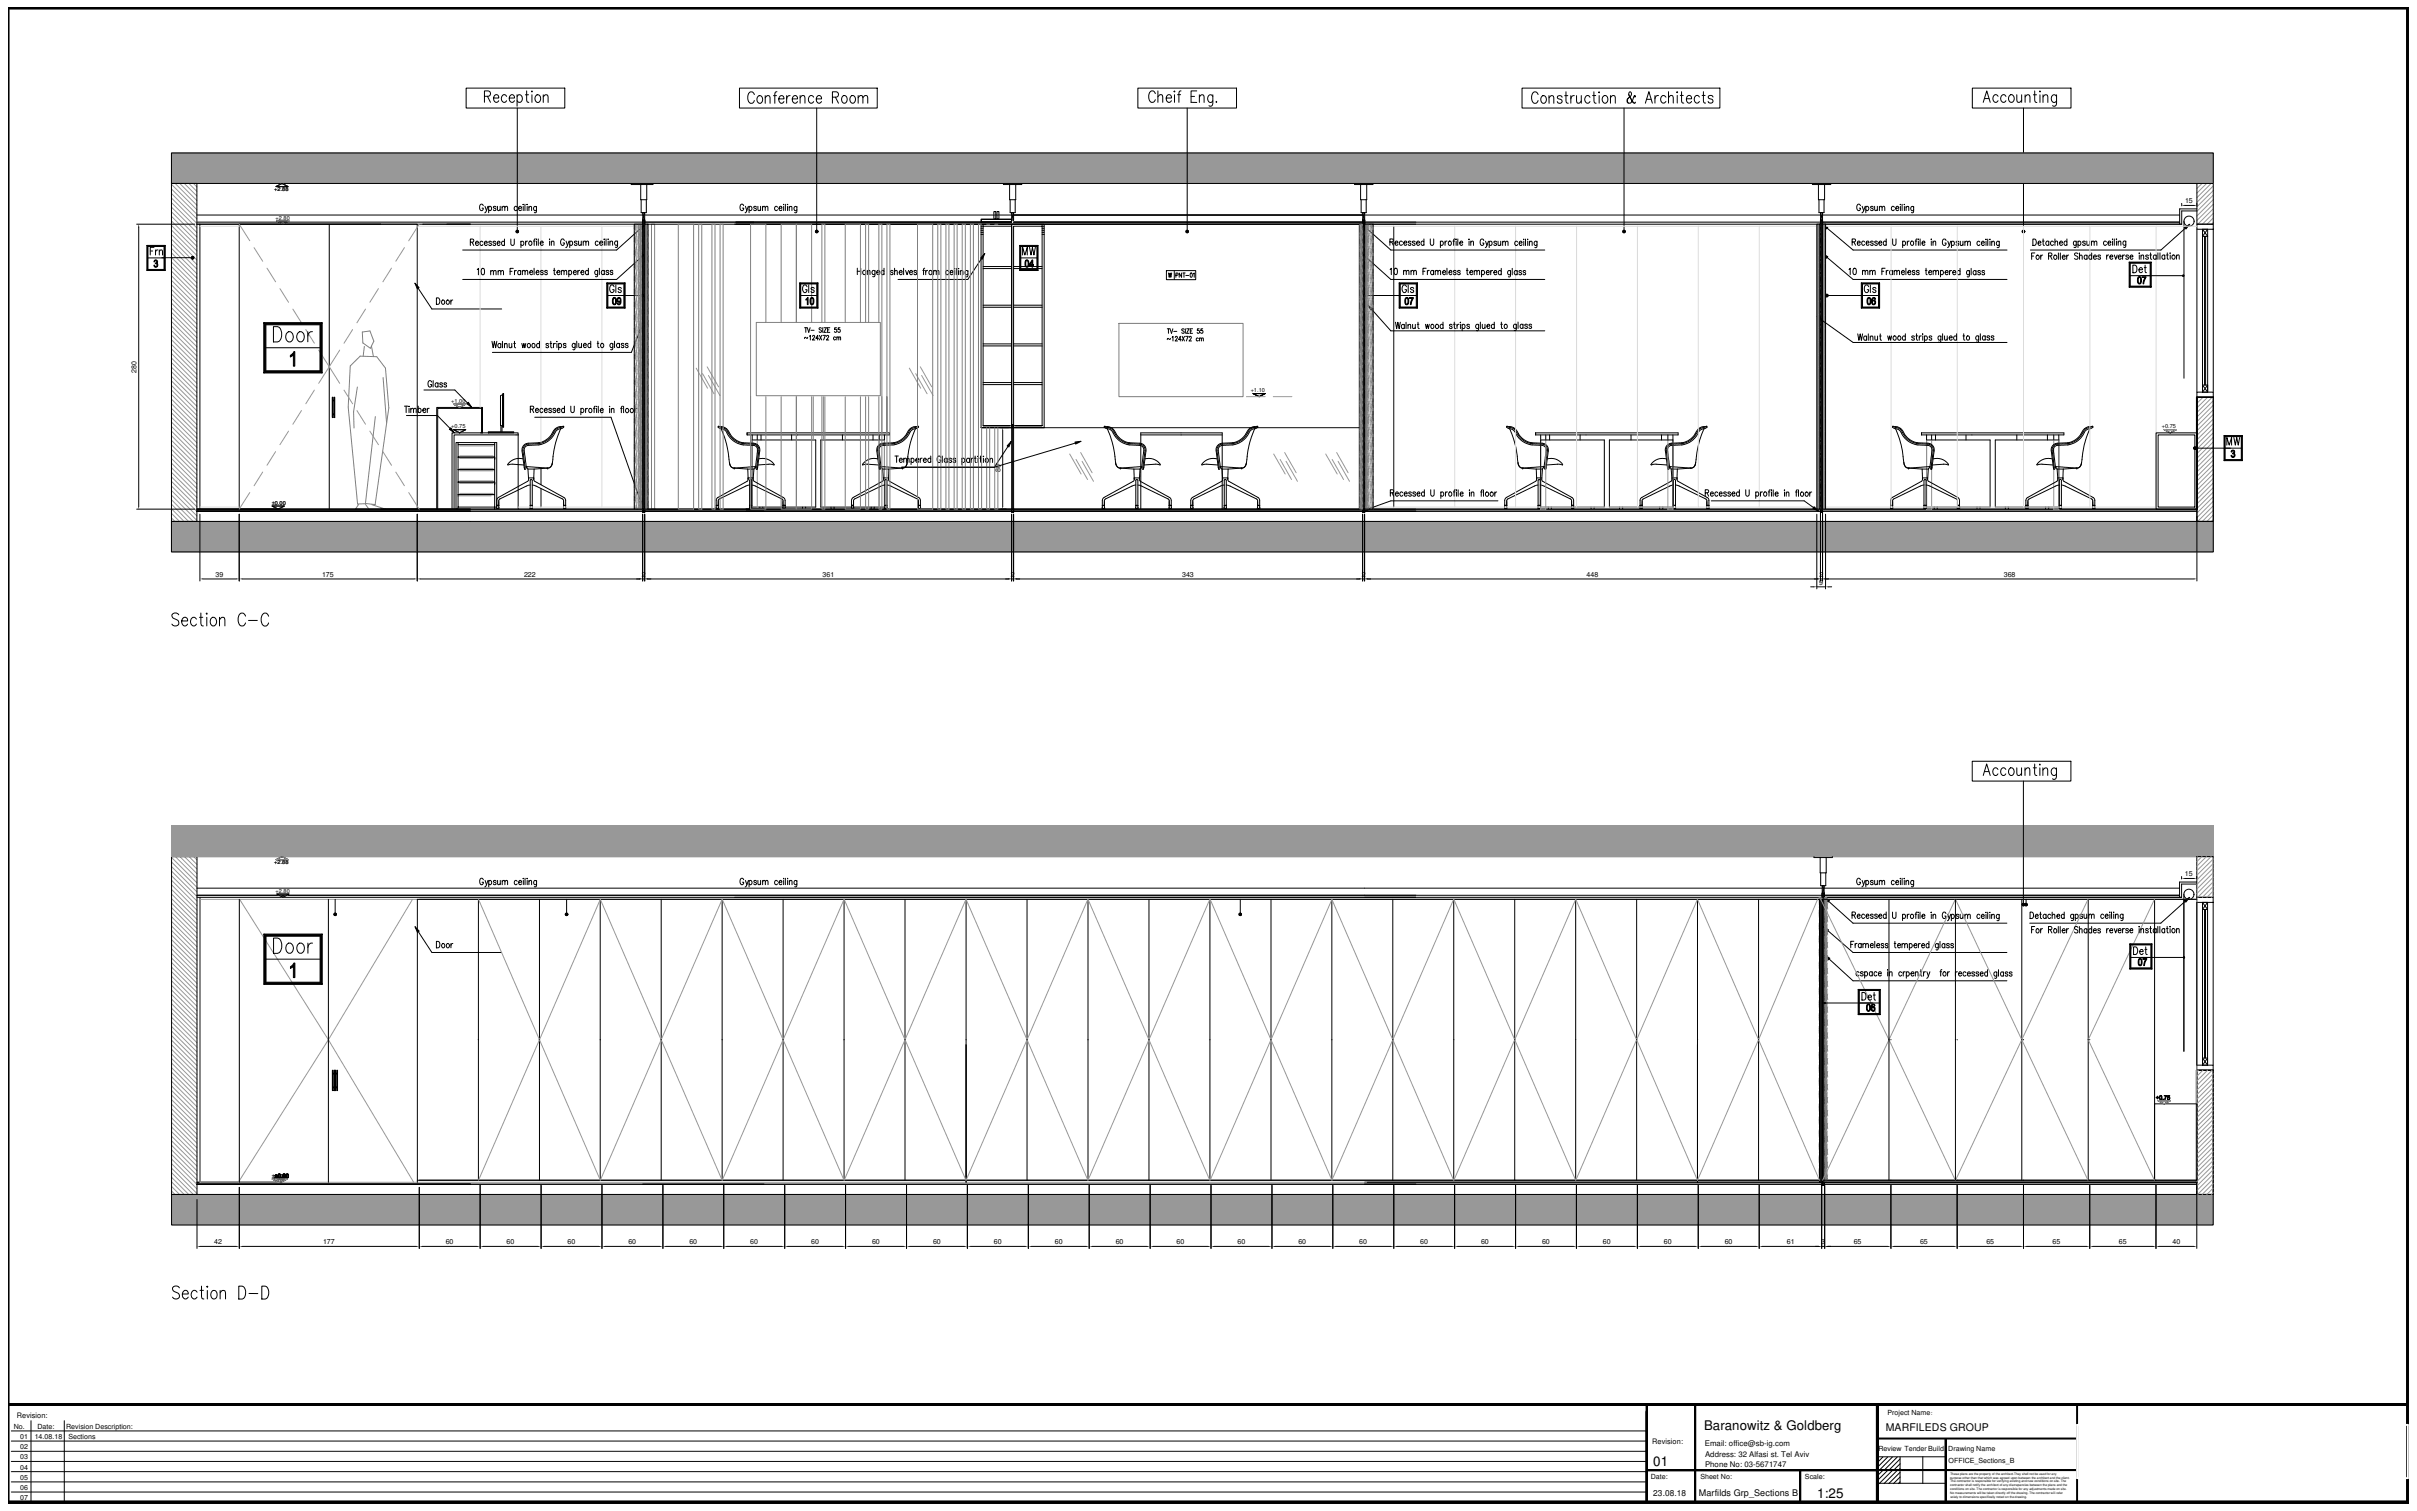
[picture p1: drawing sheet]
<svg xmlns="http://www.w3.org/2000/svg" width="950mm" height="594mm" viewBox="0 0 950 594" stroke-linecap="round" stroke-linejoin="round" font-family="sans-serif">
<defs><g id="words">
<g font-size="5.3">
<text x="649.9" y="576">01</text>
<text x="714.3" y="588.5">1:25</text>
</g>
<text font-size="5.2" x="669.8" y="562">Baranowitz &amp; Goldberg</text>
<text font-size="4.2" x="741.2" y="562.1">MARFILEDS GROUP</text>
<text font-size="3.6" x="667.8" y="587.9">Marfilds Grp_Sections B</text>
<text font-size="3.3" x="649.8" y="587.8">23.08.18</text>
<g font-size="3.1">
<text x="670.1" y="568.1">Email: office@sb-ig.com</text>
<text x="670.2" y="572.5">Address: 32 Alfasi st. Tel Aviv</text>
<text x="670.2" y="576.3">Phone No: 03-5671747</text>
</g>
<g font-size="3">
<text x="6.6" y="557.1">Revision:</text>
<text x="649.4" y="567.3">Revision:</text>
</g>
<g font-size="2.8">
<text x="858.9" y="79.9">15</text>
<text x="53.7" y="146.4" transform="rotate(-90 53.7 146.4)">280</text>
<text x="393.3" y="185.6" transform="rotate(-90 393.3 185.6)">80</text>
<text x="84.8" y="226.6">39</text>
<text x="126.6" y="226.6">175</text>
<text x="206" y="226.6">222</text>
<text x="252.3" y="226.6">2</text>
<text x="323.3" y="226.6">361</text>
<text x="397.3" y="226.6">2</text>
<text x="464.7" y="226.6">343</text>
<text x="535.2" y="226.6">2</text>
<text x="623.7" y="226.6">448</text>
<text x="715.2" y="226.6">2</text>
<text x="787.6" y="226.6">368</text>
<text x="715.1" y="229.7">9</text>
<text x="858.8" y="344.3">15</text>
<text x="84.2" y="488.9">42</text>
<text x="127" y="488.9">177</text>
<text x="175.2" y="488.9">60</text>
<text x="199.1" y="488.9">60</text>
<text x="223.1" y="488.9">60</text>
<text x="247" y="488.9">60</text>
<text x="271" y="488.9">60</text>
<text x="294.9" y="488.9">60</text>
<text x="318.9" y="488.9">60</text>
<text x="342.8" y="488.9">60</text>
<text x="366.7" y="488.9">60</text>
<text x="390.7" y="488.9">60</text>
<text x="414.6" y="488.9">60</text>
<text x="438.5" y="488.9">60</text>
<text x="462.5" y="488.9">60</text>
<text x="486.4" y="488.9">60</text>
<text x="510.4" y="488.9">60</text>
<text x="534.3" y="488.9">60</text>
<text x="558.3" y="488.9">60</text>
<text x="582.2" y="488.9">60</text>
<text x="606.1" y="488.9">60</text>
<text x="630" y="488.9">60</text>
<text x="654" y="488.9">60</text>
<text x="677.9" y="488.9">60</text>
<text x="702.4" y="488.9">61</text>
<text x="715.8" y="488.9">3</text>
<text x="728.6" y="488.9">65</text>
<text x="754.7" y="488.9">65</text>
<text x="780.8" y="488.9">65</text>
<text x="806.8" y="488.9">65</text>
<text x="832.8" y="488.9">65</text>
<text x="854" y="488.9">40</text>
<text x="741.9" y="556.1">Project Name:</text>
<text x="5.4" y="561.7">No.</text>
<text x="14.7" y="561.7">Date:</text>
<text x="26" y="561.7">Revision Description:</text>
<text x="8" y="569.4">02</text>
<text x="8" y="565.4">01</text>
<text x="13.6" y="565.4">14.08.18</text>
<text x="26.9" y="565.3">Sections</text>
<text x="8" y="573.4">03</text>
<text x="738.3" y="570.2">Review Tender Build</text>
<text x="765.8" y="570.3">Drawing Name</text>
<text x="765.9" y="574.7">OFFICE_Sections_B</text>
<text x="8" y="581.4">05</text>
<text x="8" y="577.5">04</text>
<text x="648.8" y="581.1">Date:</text>
<text x="668.4" y="581.1">Sheet No:</text>
<text x="709.5" y="581.1">Scale:</text>
<text x="8" y="585.5">06</text>
<text x="8" y="589.4">07</text>
</g>
<g font-size="2.2">
<text x="107.8" y="75.1">+2.88</text>
<text x="108.3" y="86.4">+2.80</text>
<text x="491.6" y="154.2">+1.10</text>
<text x="177.4" y="158.4">+1.00</text>
<text x="177.4" y="168.4">+0.75</text>
<text x="849.7" y="168.4">+0.75</text>
<text x="106.8" y="198.4">±0.00</text>
<text x="107.8" y="339.6">+2.88</text>
<text x="108.3" y="350.8">+2.80</text>
<text x="106.8" y="462.8">±0.00</text>
</g>
<g font-size="1.3">
<text x="766.6" y="581">purpose other than that which was agreed upon between the architect and the client.</text>
<text x="766.6" y="579.5">These plans are the property of the architect.They shell not be used for any</text>
<text x="766.5" y="587">No measurements will be taken directly off the drawing. The contractor will refer</text>
<text x="766.6" y="584">contractor shall notify the architect of any discrepancies between the plans and the</text>
<text x="766.6" y="585.5">conditions on site. The contractor is responsible for any adjustments made on site.</text>
<text x="766.6" y="582.5">The contractor is responsible for verifying existing and new conditions on site. The</text>
<text x="766.6" y="588.6">solely to dimensions specifically noted on the drawing.</text>
</g>
</g></defs>
<g fill="none" stroke="#000" stroke-width=".39">
<path d="M775.2 34.6h38.8v7.9h-38.8zM780.1 38.7h1.7M785.4 37.8a.98 .98 0 0 0-1-.6 .98 .98 0 0 0-.9 .6 1.37 1.37 0 0 0-.1 1.7 1.37 1.37 0 0 0 1.6 .5l.4-.4M788.5 37.9l-.4-.5a.94 .94 0 0 0-1.5 .4 1.36 1.36 0 0 0-.1 1.7 1.36 1.36 0 0 0 1.6 .5l.4-.4M790 37.4l.4-.2a1.51 1.51 0 0 1 1.3 1.5 1.51 1.51 0 0 1-1.3 1.5 1.72 1.72 0 0 1-.4-2.8zM792.7 37.2l.2 2.8 .9 .2 .8-.8M794.6 37.2v3M796 38.1l.8-.9 .9 .3 .2 2.7M796 37.2v3M799.3 37.2h1.2M799.8 35.7v3.7l.1 .6 .7 .3M801.8 35.7v.4z"/>
<path d="M801.8 37.2v3.1M803 38.1l.9-.9 .9 .3 .1 2.8M803 37.2v3.1M808.4 37.2l-.2 4.1a.9 .9 0 0 1-1.4 .2M808.4 37.9a1.01 1.01 0 0 0-1-.7 1.01 1.01 0 0 0-.9 .7 1.38 1.38 0 0 0-.1 1.7 1.38 1.38 0 0 0 1.6 .4l.4-.4M779.5 40.2l1.4-4.5 1.4 4.5M795.4 42.5v48.5M108.5 73.3l2.3-1.2 2.4 1.2zM712.4 72.1v.4h7.2v-.4M714.8 72.5v6h2.4v-6M715 78.5v5.1h2v-5.1M857.5 79.9v1"/>
<path d="M863.5 72.1h6.4v16h-6.4zM863.5 79.9v1M94 88.1h70v112h-70zM108.8 86.8h4.8l-2.4 1.2zM190 80.8a.75 .75 0 0 0-1-.6 .75 .75 0 0 0-.5 1v.6a.76 .76 0 0 0 .7 1 .76 .76 0 0 0 .8-1h-.5M190.6 81.1l.6 1.7M191.8 81.1l-.8 2.1-.5 .4M192.1 81.4l.2-.2a.75 .75 0 0 1 .9 .7 .75 .75 0 0 1-.9 .7l-.2-.2M192.1 81.1v2.5M195 81.4l-.4-.3-.6 .1v.5l.9 .3v.4l-.3 .4-.7-.4M195.5 81.1l.1 1.5 .5 .2 .5-.5M196.6 81.1v1.7"/>
<path d="M197.4 81.6l.5-.5 .4 .1 .1 1.6M197.4 81.1v1.7M198.4 81.6l.5-.5 .5 .1 .1 1.6M203.2 81.4l-.1-.2a.75 .75 0 0 0-1 .7 .75 .75 0 0 0 1 .7l.1-.2M203.8 81.8h1.2l-.2-.6a.77 .77 0 0 0-1 .7 .77 .77 0 0 0 1 .8l.2-.3M205.6 80.3h.2zM205.7 81.1v1.7M206.3 80.3v2.5M207.1 80.3h.2zM207.2 81.1v1.7M207.9 81.6l.5-.5 .4 .1 .2 1.6M207.9 81.1v1.7"/>
<path d="M210.9 81.1l-.1 2.3-.8 .1M210.9 81.4l-.2-.2a.76 .76 0 0 0-1 .8 .76 .76 0 0 0 1 .7l.2-.3M292.3 80.8a.75 .75 0 0 0-.9-.6 .75 .75 0 0 0-.5 1v.6a.76 .76 0 0 0 .7 1 .76 .76 0 0 0 .7-1h-.5M293 81.1l.5 1.7M294.1 81.1l-.7 2.1-.5 .4M294.4 81.4a.77 .77 0 0 1 1.3 .4 .77 .77 0 0 1-.9 1l-.4-.4M294.4 81.1v2.5M297.3 81.4l-.4-.3-.6 .1v.5l.9 .3 .1 .4-.4 .4-.7-.4M297.9 81.1l.1 1.5 .5 .2 .5-.5M299 81.1v1.7M299.7 81.6l.5-.5 .5 .1 .1 1.6M299.7 81.1v1.7"/>
<path d="M300.8 81.6l.5-.5 .5 .1v1.6M305.6 81.4l-.2-.2a.75 .75 0 0 0-.9 .7 .75 .75 0 0 0 .9 .7l.2-.2M306.2 81.8h1.1l-.1-.6a.77 .77 0 0 0-1 .7 .77 .77 0 0 0 1 .8l.1-.3M308 80.3v.2zM308 81.1v1.7M308.7 80.3v2.5M309.5 80.3h.2zM309.5 81.1v1.7M310.2 81.6l.5-.5 .5 .1 .1 1.6M310.2 81.1v1.7M313.2 81.1l-.1 2.3-.8 .1M313.2 81.4l-.2-.2a.75 .75 0 0 0-.9 .8 .75 .75 0 0 0 .9 .7l.2-.3"/>
<path d="M536.4 88.1h179.2M536.4 87.3h179.2M715.6 86.5h.8l-.1 1.6v-1.6h-.7v1.6zM715.6 83.6h.8v2.9h-.8zM715.6 83.6l.8 2.9M715.9 86.5v114.7M716.4 99.6l2 1.3-.5 .6zM716.4 88.1l2 1.2-.5 .7zM716.4 83.6l-.8 2.9v114.8M716.4 86.5v114.8M718.2 89.7l10.2 8.6h60.5M728 95.1l1.2-.2 .2-.3-.2-.6-1.2-.1v2.5"/>
<path d="M728.7 95.1l.7 1.3M730 95.5h1.2l-.2-.7a.76 .76 0 0 0-1 .8 .76 .76 0 0 0 1 .7l.2-.3M731.3 80.8a.75 .75 0 0 0-1-.6 .75 .75 0 0 0-.5 1v.6a.76 .76 0 0 0 .7 1 .76 .76 0 0 0 .8-1h-.5M731.9 81.1l.6 1.7M732.9 95.1l-.2-.3a.76 .76 0 0 0-.9 .8 .76 .76 0 0 0 .9 .7l.2-.3M733.1 81.1l-.8 2.1-.4 .4M733.4 81.4l.2-.2a.75 .75 0 0 1 1 .7 .75 .75 0 0 1-1 .7l-.2-.2M733.4 81.1v2.5M733.5 95.5h1.2l-.3-.7a.76 .76 0 0 0-.9 .8 .76 .76 0 0 0 .9 .7l.3-.3M736.3 81.4l-.4-.3-.6 .1v.5l.9 .3 .1 .4-.4 .4-.7-.4M736.3 95.1l-.4-.4-.7 .4 1 .6v.6l-.6 .1-.4-.4M736.9 81.1l.1 1.5 .4 .2 .5-.5"/>
<path d="M737.9 95.1l-.4-.4-.6 .4 .9 .6v.6l-.6 .1-.3-.4M737.9 81.1v1.7M738.5 95.5h1.2l-.1-.6a.74 .74 0 0 0-1.1 .7 .74 .74 0 0 0 1 .7l.2-.3M738.7 81.6l.5-.5 .5 .1 .1 1.6M738.7 81.1v1.7M739.8 81.6l.4-.5 .5 .1 .1 1.6M741.4 95.1l-.2-.2a.76 .76 0 0 0-1 .7 .76 .76 0 0 0 1 .7l.2-.3M741.4 93.9v2.5M743.9 93.9v1.8l.6 .7 .7-.4v-2.1M744.6 81.4l-.2-.2a.75 .75 0 0 0-1 .7 .75 .75 0 0 0 1 .7l.2-.2M745.2 81.8h1.1l-.2-.6a.77 .77 0 0 0-1 .7 .77 .77 0 0 0 1 .8l.2-.3M747 80.3v.2z"/>
<path d="M747 81.1v1.7M747.6 80.3v2.5M747.9 95.1a.77 .77 0 0 1 1.2 .4 .77 .77 0 0 1-.9 .9l-.3-.4M747.9 94.7v2.6M748.5 80.3v.2zM748.5 81.1v1.7M749.2 81.6l.5-.5 .5 .1 .1 1.6M749.2 81.1v1.7M749.7 94.7v1.7M750.4 94.7l-.4 .2-.3 .6M752.2 81.1l-.1 2.3-.8 .1M752.2 81.4l-.2-.2a.76 .76 0 0 0-1 .8 .76 .76 0 0 0 1 .7l.2-.3"/>
<path d="M752.8 94.7h.7M753.5 93.9l-.4 .5v2M754 93.9v.2zM754 94.7v1.7M754.7 93.9v2.5M755.5 95.5h1.1l-.1-.5a.69 .69 0 0 0-.9 .1 .69 .69 0 0 0 .1 1 .69 .69 0 0 0 .9 0M759.1 93.9v.2zM759.1 94.7v1.7M759.8 95.2l.5-.5 .5 .2 .1 1.5M759.8 94.7v1.7M764.9 94.5a.74 .74 0 0 0-.9-.6 .74 .74 0 0 0-.5 1v.6a.75 .75 0 0 0 .7 .9 .75 .75 0 0 0 .7-.9h-.4M765.6 94.8l.6 1.6"/>
<path d="M766.7 94.8l-.7 2.1-.5 .4M767 95.1l.3-.2a.76 .76 0 0 1 .9 .7 .76 .76 0 0 1-.9 .7l-.3-.2M767 94.8v2.5M769.9 95.1l-.4-.3-.6 .3 .9 .6v.6l-.6 .1-.3-.3M770.5 94.8l.1 1.5 .5 .2 .5-.5M771.6 94.8v1.7M772.3 95.2l.5-.4 .5 .1 .1 1.6M772.3 94.8v1.7M773.4 95.2l.5-.4 .5 .1v1.6M778.2 95.1l-.2-.2a.76 .76 0 0 0-.9 .7 .76 .76 0 0 0 .9 .7l.2-.2M778.8 95.5h1.2l-.2-.6a.76 .76 0 0 0-1 .7 .76 .76 0 0 0 1 .7l.2-.2M780.6 93.9v.3z"/>
<path d="M780.6 94.8v1.7M781.3 93.9v2.6M782.2 93.9v.3zM782.2 94.8v1.7M782.9 95.2l.4-.4 .5 .1 .1 1.6M782.9 94.8v1.7M785.8 94.8l-.1 2.3-.2 .2-.5-.1M785.8 95.2a.77 .77 0 0 0-1.2 .3 .77 .77 0 0 0 .9 1l.3-.4M858.4 86.9v61.7M858.7 80.7h3.6M863.5 88.1h6.4v2h-6.4zM863.5 90.1v64"/>
<path d="M863.5 82.1h-6.8v6M863.5 82.9h-6v5.2M865.7 90.1h2v2.8h-2zM865.7 90.1l2 2.8v61.2l-2-2.8M865.7 92.9v61.2M866.5 92.9v58.4M866.9 92.9v58.4M867.7 90.1l-2 2.8M869.9 90.1v64M163.1 111.2l1.6 1.8-.7 .5zM164.4 113.3l5.4 8.1h27.4M171.5 117a1.28 1.28 0 0 1 1.4 1.3 1.28 1.28 0 0 1-1.4 1.3z"/>
<path d="M177.2 117.9v1.7M178 117.9l-.5 .1-.3 .7M718.2 101.2l10.2 8.6h60.5M726.8 105.9l.4-.5v2.5M728.6 105.5l.5-.1a1.6 1.6 0 0 1 0 2.5h-.2a1.83 1.83 0 0 1-.3-2.4zM732.1 106.7l.4-.4h.5l.1 1.6M732.1 106.3v1.6M733.1 106.7l.5-.4h.5l.1 1.6M734.9 106.7l.6-.4 .4 .1 .1 1.5M734.9 106.3v1.6M736 106.7l.5-.4 .5 .1 .1 1.5M739.7 106.6h.8"/>
<path d="M741 105.4h-1.3v2.5M741.4 106.3v1.6M742.2 106.3l-.5 .1-.3 .6M743.8 106.6l-.2-.2a.74 .74 0 0 0-.9 .7 .74 .74 0 0 0 .9 .7l.2-.2M743.8 106.3v1.6M744.5 106.7l.5-.4 .5 .1 .1 1.5M744.5 106.3v1.6M745.6 106.7l.4-.4 .5 .1 .1 1.5M747.4 107h1.1v-.5a.73 .73 0 0 0-1.1 .6 .73 .73 0 0 0 1 .7l.1-.2M749.1 105.4v2.5M749.9 107h1.2l-.2-.6a.75 .75 0 0 0-1 .7 .75 .75 0 0 0 1 .7l.2-.2M752.7 106.6l-.4-.3-.7 .3 1 .6v.6l-.6 .1-.4-.3"/>
<path d="M754.3 106.6l-.3-.3-.6 .1v.4l.9 .4v.4l-.6 .3-.4-.3M756.8 106.3h.6M757.1 105.4v2.1l.4 .4M758.1 107h1.1v-.5a.69 .69 0 0 0-1 .2 .69 .69 0 0 0 .1 .9 .69 .69 0 0 0 .9 0M759.8 106.8l.5-.5 .5 .1 .1 1.5M759.8 106.3v1.6M760.9 106.8l.5-.5 .5 .1 .1 1.5M762.7 106.6l.2-.2a.73 .73 0 0 1 1 .8 .73 .73 0 0 1-1.2 .4M762.7 106.3v2.5M764.5 107h1.2l-.2-.6a.73 .73 0 0 0-1 .8 .73 .73 0 0 0 1.2 .4M766.3 106.3v1.6M767.1 106.3l-.5 .1-.3 .6"/>
<path d="M767.5 107h1.2l-.2-.6a.77 .77 0 0 0-1 .7 .77 .77 0 0 0 1 .8l.2-.3M770.4 106.6l-.1-.2a.75 .75 0 0 0-1 .7 .75 .75 0 0 0 1 .8l.1-.3M770.4 105.4v2.6M774.1 106.3l-.1 2.3-.3 .2-.5-.1M774.1 106.6l-.2-.2a.75 .75 0 0 0-.9 .7 .75 .75 0 0 0 .9 .8l.2-.3M774.8 105.4v2.6M776.7 106.6l-.2-.2a.75 .75 0 0 0-1 .7 .75 .75 0 0 0 1 .8l.2-.3M776.7 106.3v1.7M778.4 106.6l-.4-.3-.6 .3 .9 .7v.6l-.6 .1-.3-.4M780.1 106.6l-.4-.3-.7 .3 1 .7v.6l-.6 .1-.4-.4M130.6 156.1h.3v8h-.3zM130.9 157.2h.3v.3h-.3z"/>
<path d="M131.3 156.1h.3v8h-.3zM863.5 154.1h6.4v2h-6.4zM863.5 156.1h6.4v48.8h-6.4zM865.7 151.3h2v2.8h-2zM867.7 151.3l-2 2.8M130.9 162.6h.3v.3h-.3zM293.7 170.1h55.9v.8h-55.9zM295.7 170.9v28.4h24.9v-26.4h-24.9M297.6 170.9v2M299.1 170.9v2M311.2 170.9v2M331.1 170.9v2"/>
<path d="M343.2 170.9v2M345.7 170.9v2M347.6 170.9v28.4h-25v-26.4h25M434.6 167.7h1.3l1.1 .5 2.7 3.6 2.6 1.8 1.7 .4 4.4 .2 1.4 .8 .7 1.9-1 7M435.2 168.5a35.1 35.1 0 0 1 3 10.9l.3 2.4M448.4 170.9h32M480.4 170.1h-32v30M493.2 168.5a37.6 37.6 0 0 0-3.3 13.3M493.8 167.7h-1.3l-1.5 .8-2.1 3.1-1.9 1.5-2.3 .8-5 .4-1.2 .8-.5 1v1l1 6.8M106.9 198.8h4.9l-2.5 1.3zM298.7 199.3v.8M299.8 199.3v.8"/>
<path d="M315.4 199.3v.8M316.7 199.3v.8M326.6 199.3v.8M327.8 199.3v.8M342.4 199.3v.8M343.6 199.3v.8M433.3 198.6h.8M438.5 181.8l.3 1a1.59 1.59 0 0 0 1.8 1.1M438.5 181.8v.1M438.5 182l.7 1.5 1.2 .4M440.4 183.9l8.3-.6a.63 .63 0 0 0 0 .8 .63 .63 0 0 0 .8 .2v-.3M440.4 183.9h.1"/>
<path d="M440.4 183.9l5.3 .4M445.7 184.3h2.4M445.7 184.4l.1 3.3M446.4 198.6h.9M446.5 188.5l.4-.1 .4 .3v10.9l-.3 .2-.7-.2zM447.3 190.6l1.3 .3 10.6 5.2 .4 .5-.1 3M447.3 199.7h.1M447.8 187.8v.7l.5 .6 11.8 6.7 .3 .7 .1 3.2h-1M447.8 187.8h-2l-.2 1.2-11.9 6.7-.4 .9-.1 3.1h1l-.1-3.1 .4-.5 10.4-5.1 1.5-.4M448.1 184.4l-.2 3.3M448.7 183.4l-.6 .9M448.8 183.7l.7-5.8a2.03 2.03 0 0 0-1.6-2.9l-4-.2-2.3-.6-1.9-1.2-1.7-2.1a3.8 3.8 0 0 0-3.5-2.7l-.5-.4 .1-.3 .9 .4a4.1 4.1 0 0 1 3.6 3.2l1.4 1.5 2.2 1.3 1.6 .4 4.6 .3 1 .5 .7 1.4-.9 6.9 .3 .5"/>
<path d="M450 180.3l1.8-.2 1.6 .3 1.4 .8 1.3 1.3-.1 .2-1.7-.3-4.6 .3M459.5 199.6h.1M459.6 198.6h.8M468 198.6h.8M468.9 199.7h-.9v-3.2l.3-.7 11.8-6.7 .5-.5v-.8h2v.7l.4 .6 11.6 6.4 .5 1 .1 3.2h-.9M469 199.6h.1M478.4 180.3l-1.7-.2-1.6 .3-1.5 .8-1.2 1.3v.2l1.7-.3 4.6 .3M479.7 183.7l-.7-5.9a1.9 1.9 0 0 1 1.5-2.8l4-.2 2.3-.6 1.9-1.2 1.8-2.1a3.7 3.7 0 0 1 3.4-2.7l.5-.4-.1-.3-.9 .4a4 4 0 0 0-3.5 3l-1.2 1.4-1.8 1.3-2.3 .7-4.5 .3-1.2 .7-.6 1.6 .9 6.4-.2 .7M479.7 183.4l.6 .9M480.3 184.4l.2 3.3M481.1 199.6l.1-11 .3-.2 .5 .4 .1 10.8M481.1 199.7h.1"/>
<path d="M481.1 199.7h1M481.2 190.6l-1.5 .4-10.5 5.1-.4 .5 .2 3M481.2 198.6h.8M482 190.6l1.3 .3 10.6 5.2 .4 .5-.1 3M482.1 199.6h.1M482.7 184.4l-.1 3.3M488 183.9l-7.7 .4M488.1 183.9l-8.4-.5a.64 .64 0 0 1-.1 .7 .64 .64 0 0 1-.6 .3v-.4M488.1 183.9h.1M489.9 182l-.6 1.4-1.2 .5M489.9 181.8l-.3 1a1.59 1.59 0 0 1-1.8 1.1M489.9 181.8l.1 .1"/>
<path d="M494.3 199.7h.1M494.3 198.6h.8M536.4 200.1h179.2v1.1h.7v-1.1h147.2M536.4 200.9h179.2M716.4 200.9h147.1M70.3 241.6a1.44 1.44 0 0 0-1.6-.8 1.44 1.44 0 0 0-1.1 1.3l.4 .7 1.5 .7a1.27 1.27 0 0 1 .8 1.3 1.27 1.27 0 0 1-1 1.2h-.8l-.9-.8M71.4 244h2.3a1.12 1.12 0 0 0-.7-1.4 1.12 1.12 0 0 0-1.4 .7 1.69 1.69 0 0 0 1.4 2.7l.7-.8M77.2 243.3a1.12 1.12 0 0 0-1-.8 1.12 1.12 0 0 0-1.1 .8 1.69 1.69 0 0 0 1.4 2.7l.7-.8M78.4 242.6h1.3M79 240.9v4.1l.2 .7 .7 .3M81.3 240.9v.5l-.2-.3zM81.3 242.6v3.4"/>
<path d="M83.2 242.8a1.06 1.06 0 0 1 1.7 .5 1.69 1.69 0 0 1-1.3 2.7 2.03 2.03 0 0 1-.4-3.2zM86.3 243.5l.9-.9 1 .2 .2 3.2M86.3 242.6v3.4M96.5 242.1a1.36 1.36 0 0 0-1.3-1.2 1.36 1.36 0 0 0-1.4 1.2 3.1 3.1 0 0 0 1 3.9 1.41 1.41 0 0 0 1.7-1.2M97.7 243.8h3.4M105.6 242.1a1.36 1.36 0 0 0-1.4-1.2 1.36 1.36 0 0 0-1.3 1.2 3.2 3.2 0 0 0 .9 3.9 1.47 1.47 0 0 0 1.8-1.2"/>
<circle cx="751.6" cy="95.5" r=".77"/>
<circle cx="795.4" cy="91" r=".51"/>
<circle cx="795.4" cy="91" r=".5"/>
<circle cx="860.4" cy="86.9" r="2"/>
<circle cx="174.2" cy="118.7" r=".79"/>
<circle cx="176" cy="118.7" r=".79"/>
</g>
<g fill="none" stroke="#989898" stroke-width=".39">
<path d="M67.4 60.1h802.5v12h-802.5zM108.5 73.3l2.3-1.2 2.4 1.2zM863.7 72.1l-.2 .2M865.5 72.1l-2 2M867.3 72.1l-3.8 3.8M869.1 72.1l-5.6 5.6M869.9 73.1l-6.4 6.4M869.9 74.9l-6.4 6.4M869.9 76.7l-6.4 6.4M869.9 78.4l-6.4 6.5M108.8 86.8h4.8l-2.4 1.2zM869.9 80.3l-6.4 6.4"/>
<path d="M869.9 82l-6 6.1M869.9 83.9l-4.2 4.2M869.9 85.6l-2.4 2.5M869.9 87.5l-.6 .6M357.4 144.6l4.5 8M359.9 146.8l4.5 7.9M361.7 144.1l4.5 7.9M362.2 147.5l4.6 7.9M864.2 156.1l-.7 .6M865.9 156.1l-2.4 2.4M867.7 156.1l-4.2 4.2M869.5 156.1l-6 6"/>
<path d="M869.9 157.5l-6.4 6.4M869.9 159.3l-6.4 6.4M295.7 172.9v27.2M297.6 172.9v27.2M345.7 172.9v27.2M347.6 172.9v27.2M869.9 161.1l-6.4 6.4M869.9 162.9l-6.4 6.4M869.9 164.7l-6.4 6.4M869.9 166.4l-6.4 6.4M869.9 168.2l-6.4 6.5M869.9 170l-6.4 6.4"/>
<path d="M869.9 171.8l-6.4 6.5M869.9 173.6l-6.4 6.4M869.9 175.4l-6.4 6.4M869.9 177.2l-6.4 6.4M869.9 179l-6.4 6.4M106.9 198.8h4.9l-2.5 1.3zM869.9 180.8l-6.4 6.4M869.9 182.6l-6.4 6.4M869.9 184.4l-6.4 6.4M869.9 186.2l-6.4 6.4M869.9 188l-6.4 6.4M869.9 189.8l-6.4 6.4"/>
<path d="M869.9 191.6l-6.4 6.4M869.9 193.4l-6.4 6.4M869.9 195.2l-6.4 6.4M869.9 197l-6.4 6.4M869.9 198.7l-6 6.2M295.7 200.1h.1M295.7 200.1h1.9M297.6 200.1h.1M345.7 200.1h.1M345.7 200.1h1.9M347.6 200.1h.1M869.9 200.6l-4.3 4.3"/>
<path d="M869.9 202.3l-2.4 2.6M869.9 204.2l-.7 .7"/>
</g>
<g fill="#000">
<path d="M716.4 88.1l2 1.2-.5 .7zM857.5 80.7l1.2-.2v.4zM862.3 80.5l1.2 .2-1.2 .2zM163.1 111.2l1.6 1.8-.7 .5zM716.4 99.6l2 1.3-.5 .6z"/>
<path d="M794.8 90.5h1.1v1h-1.1z" fill-rule="evenodd"/>
</g>
<path d="M256.1 88.1h1.2v112h-1.2zM142.4 130.5l3-.5 1.5 4.1-1.3 2.8-3-2.2zM143.2 136.1l-.5 3.8M146 136l.8 4.1M140.5 152.1l-1.5 9.7 .1 6.4M150.6 148.3l1.3 17.7M147.5 163.7l-3.9 34.1 3.9 .5 5.3-38-1.3-15.7-3.4-4.4-6.5-.3-3.9 3.9-.8 16.1 3.6 38.1 2.9-.1M143.6 198.1l1.4 2h-5.3l1.3-1.9M146.1 198.3l5.4 1.8h-6.4" fill="none" stroke="#808080" stroke-width=".39"/>
<path d="M67.3 60.1h802.7v12.1h-802.7z" fill-rule="evenodd" fill="#989898"/>
<path d="M67.4 60.1h802.5v12h-802.5zM716.3 200.1h147.2M716.4 200.9h147.1" fill="none" stroke="#000" stroke-width=".39"/>
<path d="M67.4 204.9h802.5v12h-802.5z" fill="none" stroke="#989898" stroke-width=".39"/>
<path d="M67.3 204.8h802.7v12.2h-802.7z" fill-rule="evenodd" fill="#989898"/>
<g fill="none" stroke="#000" stroke-width=".39">
<path d="M183.2 34.6h38.8v7.9h-38.8zM190.4 37.8h1.5a1.08 1.08 0 0 0 .9-1 1.08 1.08 0 0 0-.9-1.1h-1.5v4.5M191.6 37.8l1.2 2.4M194 38.5h2v-.4a.95 .95 0 0 0-.8-.9 .95 .95 0 0 0-1 .6 1.37 1.37 0 0 0-.1 1.7 1.37 1.37 0 0 0 1.6 .5l.3-.4M199.1 37.9l-.3-.5a.94 .94 0 0 0-1.5 .4 1.36 1.36 0 0 0-.1 1.7 1.36 1.36 0 0 0 1.6 .5l.3-.4M200.2 38.5h2v-.4a.96 .96 0 0 0-1.5-.7 1.43 1.43 0 0 0-.6 1.9 1.43 1.43 0 0 0 1.8 .7l.3-.4M203.2 37.9l.4-.4a1.45 1.45 0 0 1 1.8 .9 1.45 1.45 0 0 1-.9 1.8h-.6l-.7-.6M203.2 37.2v4.5M206.5 37.2h1.2M207 35.7v3.7l.2 .6 .7 .2M209.1 35.7v.4zM209.1 37.2v3"/>
<path d="M210.8 37.5a1.47 1.47 0 0 1 1.8 .9 1.47 1.47 0 0 1-.9 1.9 1.56 1.56 0 0 1-1.5-1.1 1.56 1.56 0 0 1 .6-1.7zM213.5 38.1l.9-.9 .9 .3 .1 2.8M213.5 37.2v3.1M290.7 34.6h54.1v7.9h-54.1zM296.5 37.2a1.33 1.33 0 0 0-1.6-1.1 1.33 1.33 0 0 0-1 1.7 1.97 1.97 0 0 0 1.8 2.8l.8-1.1M298 37.8a1.47 1.47 0 0 1 1.9 .9 1.47 1.47 0 0 1-1 1.9 1.55 1.55 0 0 1-1.4-1.1 1.55 1.55 0 0 1 .5-1.7zM300.8 38.4l.8-.8 .9 .2 .2 2.8M300.8 37.6v3M304 37.6h1.2M305.4 36.1l-.7 .2-.2 .7v3.6M306.1 38.9h2v-.5a.95 .95 0 0 0-.8-.8 .95 .95 0 0 0-1 .6 1.48 1.48 0 0 0 1.2 2.3l.6-.6M309.2 37.6v2.9"/>
<path d="M310.6 37.6a1.21 1.21 0 0 0-1.4 1.3M311.4 38.9h2.1v-.5a.97 .97 0 0 0-.9-.9 .97 .97 0 0 0-1 .7 1.36 1.36 0 0 0-.1 1.7 1.36 1.36 0 0 0 1.6 .4l.4-.4M314.5 38.4l.8-.9 .9 .3 .2 2.7M314.5 37.5v3M319.8 38.2a1.01 1.01 0 0 0-.9-.7 1.01 1.01 0 0 0-1 .7 1.36 1.36 0 0 0 0 1.7 1.36 1.36 0 0 0 1.6 .4l.3-.4M320.8 38.9h2.1v-.5a.98 .98 0 0 0-.8-.9 .98 .98 0 0 0-1.1 .7 1.37 1.37 0 0 0 0 1.6 1.37 1.37 0 0 0 1.5 .5l.4-.4M327.2 38.2h1.5a1.08 1.08 0 0 0 .9-1.1 1.08 1.08 0 0 0-.9-1h-1.5v4.4M328.4 38.2l1.2 2.3M331.3 37.8a.94 .94 0 0 1 1.5 .4 1.37 1.37 0 0 1 .1 1.6 1.37 1.37 0 0 1-1.6 .5 1.87 1.87 0 0 1 0-2.5zM334.6 37.8a.94 .94 0 0 1 1.5 .4 1.53 1.53 0 0 1-1.2 2.3 1.79 1.79 0 0 1-.3-2.7zM337.3 38.4l.9-.9 .8 .3 .2 2.7M337.3 37.5v3"/>
<path d="M339.2 38.4l.8-.9 .9 .3 .2 2.7M447.3 34.6h38.7v7.9h-38.7zM454.1 36.8a1.33 1.33 0 0 0-1.6-1.1 1.33 1.33 0 0 0-1 1.7 1.97 1.97 0 0 0 1.8 2.8l.8-1M455.1 38.1l.9-.9 .9 .2 .1 2.8M455.1 35.7v4.5M458.4 38.5h2.1v-.4a.98 .98 0 0 0-.9-.9 .98 .98 0 0 0-1 .6 1.38 1.38 0 0 0-.1 1.7 1.38 1.38 0 0 0 1.6 .5l.4-.4M461.6 35.7v.4zM461.6 37.2v3M462.8 37.2h1.3M464.2 35.7l-.6 .2-.2 .7v3.6M468.2 37.9h1.3M470.4 35.7h-2.2v4.5l2.2 .1"/>
<path d="M471.4 38.1l.9-.9 .8 .3 .2 2.8M471.4 37.2v3.1M476.7 37.2l-.2 4.1-.5 .4-.8-.2M476.7 37.9a.98 .98 0 0 0-.9-.7 .98 .98 0 0 0-.9 .7 1.53 1.53 0 0 0 1.1 2.4l.7-.7M478.1 39.8v.5l.2-.3M598.3 34.6h77.7v7.9h-77.7zM604.6 37.2a1.19 1.19 0 0 0-1.2-1.1 1.19 1.19 0 0 0-1.2 1.1l-.2 .6a1.97 1.97 0 0 0 1.7 2.8l.9-1.1M606.1 37.8a.94 .94 0 0 1 1.6 .4 1.37 1.37 0 0 1 0 1.7 1.37 1.37 0 0 1-1.6 .5 1.87 1.87 0 0 1 0-2.6zM608.8 38.4l.9-.8 .9 .2 .1 2.8M608.8 37.6l.1 3M614 38.2a1.01 1.01 0 0 0-.9-.7 1.01 1.01 0 0 0-1 .7l.2 .4 1.2 .5a.82 .82 0 0 1 .3 1.2 1.06 1.06 0 0 1-1.7-.4M615 37.6h1.2"/>
<path d="M615.5 36.1v3.6l.2 .6 .7 .2M617.4 37.6v2.9M618.8 37.6a1.21 1.21 0 0 0-1.4 1.3M619.7 37.6l.1 2.7 .9 .2 .8-.8M621.5 37.5v3M625 38.2l-.7-.7a1.51 1.51 0 0 0-1.4 1.5 1.51 1.51 0 0 0 1.4 1.5l.7-.6M626 37.5h1.2M626.5 36.1v3.6l.2 .6 .7 .2M628.6 36.1v.4zM628.6 37.5v3M630.3 37.8a.94 .94 0 0 1 1.5 .4 1.37 1.37 0 0 1 .1 1.6 1.37 1.37 0 0 1-1.6 .5 1.76 1.76 0 0 1 0-2.5zM633 38.4l.9-.9 .8 .3 .2 2.7"/>
<path d="M633 37.5v3M640.2 38.4a1.37 1.37 0 0 0 0 2.1M640.2 37.1l1.6 2.8 .7 .6M642.6 37.8v.4v-.7l-.5 .7a2.3 2.3 0 0 1-1.9 2.3l-.5-.2-.2-1.1 1.3-1.2a1.15 1.15 0 0 0-.1-2 1.45 1.45 0 0 0 .1 2.4l1.1 1.9 .7 .2 .2-.4M647.2 39h1.8M650.5 37.5v3M651.9 37.5a1.22 1.22 0 0 0-1.4 1.3M654.8 38.2l-.4-.4a.94 .94 0 0 0-1.5 .4 1.35 1.35 0 0 0 0 1.6 1.35 1.35 0 0 0 1.5 .5l.4-.4M655.8 38.4l.9-.9 .8 .3 .2 2.7M655.8 36v4.5M659.3 36v.4zM659.3 37.5v3"/>
<path d="M660.4 37.5h1.2M661 36v3.7l.1 .6 .7 .2M662.9 38.8h2v-.5a.95 .95 0 0 0-.9-.8 .95 .95 0 0 0-1 .6 1.37 1.37 0 0 0 0 1.7 1.37 1.37 0 0 0 1.5 .5l.4-.4M668 38.1a.98 .98 0 0 0-1-.6 .98 .98 0 0 0-.9 .6 1.37 1.37 0 0 0 0 1.7 1.37 1.37 0 0 0 1.5 .5l.4-.4M669 37.5h1.2M669.5 36v3.7l.2 .6 .7 .2M673.3 38.1a1.01 1.01 0 0 0-.9-.6 1.01 1.01 0 0 0-1 .6l.2 .5a1.85 1.85 0 0 1 1.7 1.1v.2a1.01 1.01 0 0 1-.9 .6 1.01 1.01 0 0 1-1-.6M203.3 42.5v48.5M321 42.5v48.5M466.6 42.5v48.5M638.3 42.5v48.5M646.7 40.5l1.4-4.5 1.4 4.5"/>
<path d="M67.4 72.1h10v132.8h-10zM108.5 73.3l2.3-1.2 2.4 1.2zM248.1 72.1v.4h8.5v-.4M251.8 72.5v6h2.4v-6M252 78.5v5.1h2v-5.1M394.4 72.1v.4h7.2v-.4M396.8 72.5v6h2.4v-6M397 78.5v5.1h2v-5.1M532.4 72.1v.4h7.2v-.4M534.8 72.5v6h2.4v-6M535 78.5v5.1h2v-5.1M53.7 88.1h22.9"/>
<path d="M54.5 89.3v109.6M57.7 96.4h7.2l-.4 .5h-6.3zM57.7 96.4l.5 .5v9l-.5 .4zM59.1 98.6h.9M60.5 97.2h-1.4v3M61.1 98.2v2M62.1 98.2a.79 .79 0 0 0-1 .9M62.6 98.8l.6-.6 .6 .1 .1 1.9M62.6 98.2v2M64.5 96.9l.4-.5v9.9l-.4-.4zM77.4 88.1h175.2M77.4 87.3h175.2"/>
<path d="M77.4 84.5h175.2M78.6 88.1v112M108.8 86.8h4.8l-2.4 1.2zM129.4 88.1v112M184.9 95.2l1.2-.2v-.9l-1.2-.2v2.6M185.5 95.2l.7 1.3M186.9 95.5h1.2l-.1-.5a.69 .69 0 0 0-1 .2 .69 .69 0 0 0 .1 .9 .69 .69 0 0 0 1 0M189.8 95.1a.78 .78 0 0 0-1.3 .4 .78 .78 0 0 0 .9 1l.4-.4M190.4 95.5h1.1l-.2-.6a.76 .76 0 0 0-.9 .7 .76 .76 0 0 0 .9 .7l.3-.2M193.2 95.1l-.4-.3-.7 .3 1 .7v.5l-.6 .2-.4-.4M194.8 95.1l-.4-.3-.6 .3 .9 .7v.5l-.6 .2-.3-.4M195.4 95.5h1.2l-.3-.6a.75 .75 0 0 0-.9 .7 .75 .75 0 0 0 .9 .7l.3-.2"/>
<path d="M198.3 95.1l-.2-.2a.75 .75 0 0 0-1 .7 .75 .75 0 0 0 1 .7l.2-.2M198.3 93.9v2.6M200.8 93.9l.1 2.2 .5 .3 .7-.3v-2.2M204.7 95.1l.2-.2a.77 .77 0 0 1 1 .7 .77 .77 0 0 1-1 .7l-.1-.2M204.7 94.8l.1 2.5M206.6 94.7v1.7M207.3 94.7l-.4 .2-.3 .6M209.7 94.7h.7M210.4 93.9l-.5 .5 .1 2M210.9 93.9v.2zM210.9 94.7v1.7M211.6 93.9v2.5"/>
<path d="M212.3 95.5h1.2l-.2-.6a.73 .73 0 0 0-1 .8 .73 .73 0 0 0 1.2 .4M216 93.9v.2zM216 94.7v1.7M216.7 95.2l.5-.5 .5 .2 .1 1.5M216.7 94.7v1.7M221.8 94.5a.77 .77 0 0 0-.9-.6 .77 .77 0 0 0-.6 1v.6a.77 .77 0 0 0 .8 .9 .77 .77 0 0 0 .7-.9h-.5M222.5 94.7l.6 1.7M223.6 94.7l-.7 2.2-.5 .4M223.9 95.1l.2-.2a.76 .76 0 0 1 1 .7 .76 .76 0 0 1-1 .7l-.2-.3M223.9 94.7v2.6M226.8 95.1l-.4-.4-.6 .4 .9 .6v.6l-.6 .1-.3-.4M227.4 94.7l.1 1.6 .5 .1 .5-.5"/>
<path d="M228.5 94.7v1.7M229.2 95.2l.5-.5 .5 .2 .1 1.5M229.2 94.7v1.7M230.3 95.2l.5-.5 .5 .2 .1 1.5M235.1 95.1l-.2-.2a.75 .75 0 0 0-.9 .7 .75 .75 0 0 0 .9 .7l.2-.3M235.7 95.5h1.2l-.3-.7a.76 .76 0 0 0-.9 .8 .76 .76 0 0 0 .9 .7l.3-.3M237.5 93.9v.2zM237.5 94.7v1.7M238.2 93.9v2.5M239 94h.1M239.1 94.7v1.7M239.7 95.2l.5-.5 .5 .1 .1 1.6"/>
<path d="M239.7 94.7v1.7M242.7 94.7v2.3l-.8 .1M242.7 95.1l-.2-.3a.73 .73 0 0 0-1 .8 .73 .73 0 0 0 1.2 .4M249.3 88.1h3.3v112h-3.3zM251.6 89.4l2.1-1.3-1.6 1.9zM251.9 89.7l-9.5 8.6h-60.5M252.6 88.1v-1.6h.8v1.6h303.1M252.6 83.6h.8v2.9h-.8zM252.6 88.1v-1.6h.8v1.6M252.6 83.6l.8 2.9M253 86.5v114.7M253.4 88.1h1.3v112h-1.3z"/>
<path d="M253.4 87.3h144.2M253.4 86.5v114.8M253.4 83.6l-.8 2.9v114.8M253.4 84.5h144.2M385.6 86.1h12v1.2h-12zM385.6 89.7h.8M385.6 90.5h.8M385.6 91.3h.8M385.6 92.1h.8M385.7 86.2h11.9v1h-11.9zM386.4 88.1v.8h-.8M387.1 99.6l-1 2.2-.7-.4z"/>
<path d="M390.7 83.1h.7v3h-.7zM391.9 83.1h.7v3h-.7zM397.6 83.6h.8v2.9h-.8zM397.6 83.6l.8 2.9M398.4 87.3h158.1M398.4 83.6l-.8 2.9M398.4 84.5h137.2M400.8 96.4h7.2l-.4 .5h-6.4zM400.8 96.4l.4 .5v9l-.4 .4zM404.7 97.2l.6 3 .5-3 .6 3 .6-3M408 96.4v9.9l-.4-.4v-9zM409.6 88.1v.8h.8"/>
<path d="M409.6 89.7h.8M409.6 90.5h.8M409.6 91.3h.8M409.6 92.1h.8M534.3 88.1h1.3v112h-1.3zM535.3 88.1l2.1 1.3-.6 .6zM535.3 99.6l2.1 1.3-.6 .6zM535.6 88.1v-1.6h.8v1.6M535.6 83.6h.8v2.9h-.8zM535.6 83.6l.8 2.9M536 86.5v114.7M536.4 88.1h3.3v112h-3.3z"/>
<path d="M536.4 86.5v114.8M536.4 83.6l-.8 2.9v114.8M536.4 84.5h179.2M537.1 89.7l9.6 8.6h60.5M546.3 95.1l1.2-.2 .2-.3-.2-.6-1.2-.1v2.5M547 95.1l.7 1.3M547.8 88.9v110.4M548.3 95.5h1.2l-.2-.7a.73 .73 0 0 0-1 .8 .73 .73 0 0 0 1.2 .4M551.2 95.1l-.2-.3a.73 .73 0 0 0-1 .8 .73 .73 0 0 0 1.2 .4M551.8 95.5h1.2l-.3-.7a.73 .73 0 0 0-.9 .8 .73 .73 0 0 0 1.2 .4M554.6 95.1l-.4-.4-.7 .4 1 .6v.6l-.6 .1-.4-.4M556.2 95.1l-.4-.4-.6 .4 .9 .6v.6l-.6 .1-.3-.4"/>
<path d="M556.8 95.5h1.2l-.1-.6a.74 .74 0 0 0-1.1 .7 .74 .74 0 0 0 1 .7l.2-.3M559.7 95.1l-.2-.2a.76 .76 0 0 0-1 .7 .76 .76 0 0 0 1 .7l.2-.3M559.7 93.9v2.5M562.2 93.9v1.8l.6 .7 .7-.4v-2.1M566.2 95.1a.77 .77 0 0 1 1.2 .4 .77 .77 0 0 1-.9 .9l-.3-.4M566.2 94.7v2.6M568 94.7v1.7M568.7 94.7l-.4 .2-.3 .6M571.1 94.7h.7M571.8 93.9l-.4 .5v2M572.3 93.9v.2zM572.3 94.7v1.7"/>
<path d="M573 93.9v2.5M573.8 95.5h1.1l-.1-.5a.69 .69 0 0 0-.9 .1 .69 .69 0 0 0 .1 1 .69 .69 0 0 0 .9 0M577.4 93.9v.2zM577.4 94.7v1.7M578.1 95.2l.5-.5 .5 .2 .1 1.5M578.1 94.7v1.7M583.2 94.5a.74 .74 0 0 0-.9-.6 .74 .74 0 0 0-.5 1v.6a.75 .75 0 0 0 .7 .9 .75 .75 0 0 0 .7-.9h-.4M583.9 94.8l.6 1.6M585 94.8l-.7 2.1-.5 .4M585.3 95.1l.3-.2a.76 .76 0 0 1 .9 .7 .76 .76 0 0 1-.9 .7l-.3-.2M585.3 94.8v2.5M588.2 95.1l-.4-.3-.6 .3 .9 .6v.6l-.6 .1-.3-.3"/>
<path d="M588.8 94.8l.1 1.5 .5 .2 .5-.5M589.9 94.8v1.7M590.6 95.2l.5-.4 .5 .1 .1 1.6M590.6 94.8v1.7M591.7 95.2l.5-.4 .5 .1 .1 1.6M596.5 95.1l-.1-.2a.76 .76 0 0 0-1 .7 .76 .76 0 0 0 1 .7l.1-.2M597.1 95.5h1.2l-.2-.6a.76 .76 0 0 0-1 .7 .76 .76 0 0 0 1 .7l.2-.2M598.9 93.9v.3zM598.9 94.8v1.7M599.6 93.9v2.6M600.5 93.9v.3zM600.5 94.8v1.7"/>
<path d="M601.2 95.2l.4-.4 .5 .1 .1 1.6M601.2 94.8l-.1 1.7M604.1 94.8v2.3l-.3 .2-.5-.1M604.1 95.2a.77 .77 0 0 0-1.2 .3 .77 .77 0 0 0 .9 1l.3-.4M714.1 88.1h1.2v112h-1.2zM715.3 88.1v112M716.3 87.3h140.4M716.3 84.5h140.4M716.4 88.1h1.2v112h-1.2zM799 93.9a1.26 1.26 0 0 1 1.4 1.3 1.26 1.26 0 0 1-1.4 1.2zM799.8 99.4h-1.3l.1 2.5M801.1 95.5h1.1l-.2-.6a.75 .75 0 0 0-.9 .7 .75 .75 0 0 0 .9 .7l.2-.2"/>
<path d="M802.8 94.7h.7M803.1 93.9v2.1l.5 .4M805.3 95.1l-.2-.2a.73 .73 0 0 0-1 .8 .73 .73 0 0 0 1.2 .4M805.3 94.7v1.7M807.1 95.1a.73 .73 0 0 0-1-.1 .73 .73 0 0 0 0 1.1l.4 .3 .6-.3M807.7 95.2l.5-.5 .5 .2 .1 1.5M807.7 93.9v2.5M809.1 99.4v2.5M809.5 95.5h1.2l-.1-.5a.73 .73 0 0 0-1.1 .6 .73 .73 0 0 0 1 .7l.2-.3M809.8 99.4v2.5M812.4 95.1a.77 .77 0 0 0-1.2 .4 .77 .77 0 0 0 .8 .9l.4-.4M812.4 93.9v2.5"/>
<path d="M816.1 94.7l-.1 2.3-.3 .3-.5-.2M816.1 95.1l-.2-.2a.75 .75 0 0 0-.9 .7 .75 .75 0 0 0 .9 .7l.2-.3M816.8 95.1l.1-.2a.75 .75 0 0 1 1 .7 .75 .75 0 0 1-1 .7l-.1-.3M816.8 99.7l-.5-.3-.9 .3 .1 .5 1.3 1v.4l-.5 .3-.9-.3M816.8 94.7v2.6M817.4 99.4v2.5M819.7 95.1l-.4-.4-.7 .4 1 .6v.6l-.6 .1-.4-.4M820.3 94.7v1.6l.5 .1 .5-.5M821.3 94.7v1.7M822.1 95.2l.4-.5 .5 .2 .1 1.5M822.1 94.7v1.7M822.2 99.4v2.5"/>
<path d="M823.1 95.2l.5-.5 .5 .2 .1 1.5M828 95.1l-.3-.2a.75 .75 0 0 0-.9 .7 .75 .75 0 0 0 .9 .7l.3-.3M828.5 95.5h1.2l-.2-.7a.76 .76 0 0 0-1 .8 .76 .76 0 0 0 1 .7l.2-.3M830.4 93.9v.2zM830.4 94.7v1.7M831 93.9v2.5M831.9 93.9v.2zM831.9 94.7v1.7M832.6 95.2l.5-.5 .4 .1 .1 1.6M832.6 94.7v1.7M835.6 94.7l-.1 2.3-.8 .1M835.6 95.1l-.2-.3a.74 .74 0 0 0-1 .7 .74 .74 0 0 0 1 .8l.2-.3"/>
<path d="M840.9 99.4v.2zM845.3 99.4v2l.5 .5M848.2 99.4v2.5M849 99.4v2.5M851.9 99.4v2l.1 .4h.3M853 99.4v.2zM857.5 88.1h-141.2l.1 112M858.6 89.4l2.1-1.3-1.5 1.9zM858.9 89.7l-9.5 8.6h-51.3M58 101.3h6.7M58.2 105.9h6.3l.4 .4h-7.2zM60.8 102.2l.5-.1 .6 .5-.3 .8a.8 .8 0 0 1 .2 1.4 .8 .8 0 0 1-1.3-.6h.3a.53 .53 0 0 0 .8 .5 .53 .53 0 0 0 0-.9l-.6-.2 .1-.3a.46 .46 0 0 0 .6-.3 .46 .46 0 0 0-.4-.6 .46 .46 0 0 0-.5 .5h-.3z"/>
<path d="M63.6 101.3h12.1M187.6 105.9l.4-.5v2.6M189.4 105.6l.5-.2 .5 .5v1.6l-.5 .5-.5-.1-.2-.4-.1-1zM192.9 106.8l.5-.5 .4 .1 .1 1.6M192.9 106.3v1.7M193.9 106.8l.5-.5 .5 .1 .1 1.6M195.8 106.8l.5-.5 .4 .1 .2 1.6M195.8 106.3v1.7M196.9 106.8l.4-.5 .5 .1 .1 1.6M200.5 106.6h.8M201.8 105.4h-1.3v2.5M202.2 106.3v1.6"/>
<path d="M203 106.3l-.5 .1-.3 .6M204.6 106.6l-.1-.2a.77 .77 0 0 0-1 .7 .77 .77 0 0 0 1 .8l.1-.3M204.6 106.3v1.6M205.3 106.8l.5-.5 .5 .1 .1 1.5M205.3 106.3v1.6M206.4 106.8l.5-.5 .4 .1 .1 1.5M208.2 107h1.2l-.2-.6a.73 .73 0 0 0-1 .8 .73 .73 0 0 0 1.2 .4M209.9 105.4v2.5M210.7 107h1.2l-.1-.5a.69 .69 0 0 0-.9 .2 .69 .69 0 0 0 0 .9 .69 .69 0 0 0 1 0M213.5 106.6l-.4-.3-.5 .1v.5l.6 .2 .3 .5-.4 .3-.6-.3M215.1 106.6l-.3-.3-.6 .1v.4l.9 .4v.4l-.3 .3-.7-.3M217.6 106.3h.6"/>
<path d="M217.8 105.4v2.1l.6 .4M218.9 107h1.2l-.1-.5a.69 .69 0 0 0-1 .2 .69 .69 0 0 0 .1 .9 .69 .69 0 0 0 1 0M220.6 106.7l.5-.4 .5 .1 .1 1.5M220.6 106.3v1.6M221.7 106.7l.5-.4 .5 .1 .1 1.5M223.6 106.6l.1-.2a.76 .76 0 0 1 1 .7 .76 .76 0 0 1-1 .7l-.1-.2M223.6 106.3v2.5M225.4 107h1.1l-.1-.6a.76 .76 0 0 0-1 .7 .76 .76 0 0 0 1 .7l.1-.2M227.1 106.3v1.6M227.9 106.3l-.5 .1-.3 .6M228.3 107h1.2l-.2-.6a.76 .76 0 0 0-1 .7 .76 .76 0 0 0 1 .7l.2-.2M231.3 106.6l-.2-.2a.76 .76 0 0 0-1 .7 .76 .76 0 0 0 1 .7l.2-.2"/>
<path d="M231.3 105.4v2.5M234.9 106.3l-.1 2.2-.7 .2M234.9 106.6l-.2-.3a.77 .77 0 0 0-.9 .8 .77 .77 0 0 0 .9 .7l.2-.2M235.6 105.4v2.5M237.5 106.6l-.2-.3a.73 .73 0 0 0-1 .8 .73 .73 0 0 0 1.2 .5M237.5 106.3v1.6M238.5 111.2h7.2l-.5 .4h-6.3zM238.5 111.2l.4 .4v9l-.4 .5zM238.7 116.1h13.9M239.3 106.6l-.4-.3h-.6v.5l.7 .3 .3 .5-.4 .3-.7-.3M240.9 106.6l-.4-.4-.6 .1v.5l.9 .4 .1 .4-.4 .3-.7-.3M241.1 117h.7a2.04 2.04 0 0 1-.2 2.8 1.35 1.35 0 0 1-.8-2.1z"/>
<path d="M241.2 117.3l.4-.1a1.84 1.84 0 0 1 0 2.3h-.2a2.08 2.08 0 0 1-.2-2.2zM241.3 112.7a.88 .88 0 0 0-1-.7 .88 .88 0 0 0-.7 1.1v.7a.89 .89 0 0 0 .9 1.2 .89 .89 0 0 0 .8-1.2h-.5M242.1 112v3M242.9 117a1.02 1.02 0 0 1 1.1 .3 1.02 1.02 0 0 1 .1 1.2 .8 .8 0 0 1-.4 1.2 .8 .8 0 0 1-1.1-.6l.3-.1a.55 .55 0 0 0 .7 .4 .55 .55 0 0 0 .2-.8v-.2a.75 .75 0 0 1-1 .2 .75 .75 0 0 1-.2-1zM244.2 113.4a.68 .68 0 0 0-.6-.5 .68 .68 0 0 0-.6 .5l.3 .4 .8 .3 .1 .4a.66 .66 0 0 1-.6 .5 .66 .66 0 0 1-.6-.5M245.2 111.6l.5-.4v9.9l-.5-.5zM251.6 100.9l2.1-1.3-1.6 1.9zM251.9 101.2l-9.5 8.6h-60.5M314.3 111.2h7.2l-.4 .4h-6.4zM314.3 111.2l.4 .4v9l-.4 .5zM314.5 116.1h6.8M317.2 112.7a.9 .9 0 0 0-1.1-.7 .9 .9 0 0 0-.6 1.1v.7a.91 .91 0 0 0 .8 1.2 .91 .91 0 0 0 .9-1.2h-.6"/>
<path d="M317.5 116.9l.1 2.8h-.3v-2.2l-.5 .4zM317.9 112v3M318.7 117h.9l.3 1.6a.79 .79 0 0 1-.3 1 .79 .79 0 0 1-1.1-.3l-.1-1.2zM318.9 117.3l.3-.1a1.84 1.84 0 0 1 0 2.3l-.5-.4zM320 113.4a.68 .68 0 0 0-.6-.5 .68 .68 0 0 0-.6 .5l1.1 .7 .1 .4a.66 .66 0 0 1-.6 .5 .66 .66 0 0 1-.6-.5M321.1 111.6l.4-.4v9.9l-.4-.5zM337 105.4v2.5M337 106.6h1.3M338.3 105.4v2.5M340.2 106.6l-.1-.3a.77 .77 0 0 0-1 .8 .77 .77 0 0 0 1 .7l.1-.2M340.2 106.3v1.6M340.9 106.7l.5-.4h.5l.1 1.6"/>
<path d="M340.9 106.3v1.6M343.9 106.3l-.1 2.2-.8 .2M343.9 106.6l-.2-.3a.73 .73 0 0 0-1 .8 .73 .73 0 0 0 1.2 .5M344.6 107h1.1l-.2-.6a.75 .75 0 0 0-.9 .7 .75 .75 0 0 0 .9 .7l.2-.2M347.5 106.6l-.2-.2a.75 .75 0 0 0-1 .7 .75 .75 0 0 0 1 .7l.2-.2M347.5 105.4v2.5M351 106.6l-.4-.3-.6 .3 .9 .6v.6l-.5 .1-.4-.3M351.6 106.7l.5-.4 .5 .1 .1 1.5M351.6 105.4v2.5M353.4 107h1.2l-.2-.6a.76 .76 0 0 0-1 .7 .76 .76 0 0 0 1 .7l.2-.2M355.2 105.4v2.5M355.9 106.3l.6 1.6 .6-1.6"/>
<path d="M357.5 107h1.1v-.5a.73 .73 0 0 0-1.1 .6 .73 .73 0 0 0 1 .7l.1-.2M360.3 106.6l-.4-.3-.7 .3 1 .6v.6l-.6 .1-.4-.3M362.7 106.3h.7M363.5 105.4l-.5 .5v2M363.9 106.3v1.6M364.6 106.3l-.4 .1-.3 .6M366.9 106.8l.5-.5 .5 .1 .1 1.5M366.9 106.3v1.6M368 106.8l.5-.5 .5 .1 .1 1.5M372.8 106.6a.72 .72 0 0 0-1-.1 .72 .72 0 0 0 0 1.1l.4 .3 .6-.3M373.4 107h1.2l-.2-.6a.74 .74 0 0 0-1 .7 .74 .74 0 0 0 1 .7l.2-.2M375.2 105.5h.1"/>
<path d="M375.2 106.3v1.6M375.9 105.4v2.5M376.8 105.4v.3zM376.8 106.3v1.6M377.4 106.8l.6-.5 .4 .1 .1 1.5M377.4 106.3v1.6M380.5 106.3l-.1 2.3-.8 .1M380.5 106.6l-.3-.2a.76 .76 0 0 0-.9 .7 .76 .76 0 0 0 .9 .8l.3-.3M385.8 101.6l-5.4 8.2h-27.4M386.4 104.7h11.2M386.4 119.9h11.2M386.4 105.5h11.2"/>
<path d="M398.4 104.7h11.2M398.4 119.9h11.2M398.4 105.5h11.2M400.8 106.3l.4-.4h6.4l.4 .4zM401 101.3h6.8M402 100.2v-3l.8 3 1-3v3M403.1 102.4l.4-.3a1.59 1.59 0 0 1 1 1.5 1.59 1.59 0 0 1-1 1.4 2.4 2.4 0 0 1-.4-2.6zM403.4 102.5l.3-.1a1.98 1.98 0 0 1 .2 2.2l-.3 .1-.4-.3zM405.6 102.7v1.3h-.7zM405.7 102.1h.2v1.9h.3l-.3 1h-.3v-.7h-1zM458.5 106.3h11.5v3.6h-11.5zM459.3 107.3l.3 1.7 .3-1.7 .3 1.7 .3-1.7"/>
<path d="M461.6 106.3v3.6M462.2 108.2l.8-.1v-.7l-.8-.1v1.7M464.4 107.3v1.7l-.9-1.7v1.7M464.9 107.3h.9M465.4 107.3v1.7M466.1 108.2h1.1M468 107.4a.76 .76 0 0 1 .7 .7 .76 .76 0 0 1-.7 .8zM469.1 107.6l.3-.3v1.7M536.4 116.1h20.5M537.1 101.2l9.6 8.6h60.5M537.6 119.8l1.9 1.6-.6 .5zM546.4 105.9l.5-.5v2.5"/>
<path d="M548.2 105.5h.8l.2 .4v1.5l-.5 .5-.5-.1-.3-1zM550 111.2h7.2l-.5 .4h-6.3zM550 111.2l.4 .4v9l-.4 .5zM551.7 106.7l.5-.4h.5v1.6M551.7 106.3v1.6M552.6 117h.7a2.12 2.12 0 0 1-.2 2.8h-.3a2.16 2.16 0 0 1-.2-2.8zM552.7 117.3l.3-.1a1.83 1.83 0 0 1 0 2.3l-.5-.4zM552.7 106.7l.6-.4h.4l.1 1.6M552.8 112.7a.89 .89 0 0 0-1.1-.7 .89 .89 0 0 0-.6 1.1v.7a.91 .91 0 0 0 .9 1.2 .91 .91 0 0 0 .8-1.2h-.6M553.5 112v3M554 116.9h1.5l-.8 2.8h-.3v-.5l.8-1.9h-1.2zM554.6 106.7l.5-.4 .4 .1 .2 1.5"/>
<path d="M554.6 106.3v1.6M555.7 106.7l.4-.4 .5 .1 .1 1.5M555.7 113.4a.68 .68 0 0 0-.7-.5 .68 .68 0 0 0-.6 .5l1.1 .7 .2 .4a.66 .66 0 0 1-.7 .5 .66 .66 0 0 1-.6-.5M556.7 111.6l.5-.4v9.9l-.5-.5zM559.3 106.6h.8M560.6 105.4h-1.3v2.5M561 106.3v1.6M561.8 106.3l-.5 .1-.3 .6M563.5 106.6l-.2-.2a.76 .76 0 0 0-1 .7 .76 .76 0 0 0 1 .7l.2-.2M563.5 106.3v1.6M564.1 106.7l.5-.4 .5 .1 .1 1.5M564.1 106.3v1.6"/>
<path d="M565.2 106.7l.5-.4 .5 .1 .1 1.5M567 107h1.2l-.2-.6a.76 .76 0 0 0-1 .7 .76 .76 0 0 0 1 .7l.2-.2M568.7 105.4v2.5M569.6 107h1.1l-.1-.5a.72 .72 0 0 0-1.1 .6 .72 .72 0 0 0 1 .7l.2-.2M572.3 106.6l-.3-.3-.6 .1v.4l.7 .3 .2 .5-.4 .3-.6-.3M574 106.6l-.4-.3-.7 .3 1 .6v.6l-.6 .1-.4-.3M576.4 106.3h.6M576.7 105.4v2.1l.4 .4M577.7 107h1.2l-.1-.5a.69 .69 0 0 0-.9 .2 .69 .69 0 0 0 0 .9 .69 .69 0 0 0 1 0M579.5 106.8l.5-.5 .4 .1 .1 1.5M579.5 106.3v1.6M580.5 106.8l.5-.5 .5 .1 .1 1.5"/>
<path d="M582.3 106.6l.3-.2a.73 .73 0 0 1 .9 .8 .73 .73 0 0 1-1.2 .4M582.3 106.3v2.5M584.2 107h1.1l-.1-.6a.77 .77 0 0 0-1 .7 .77 .77 0 0 0 .9 .8l.2-.3M585.9 106.3v1.6M586.7 106.3l-.5 .1-.3 .6M587.2 107h1.1l-.2-.6a.73 .73 0 0 0-.9 .8 .73 .73 0 0 0 1.1 .4M590.1 106.6l-.2-.2a.76 .76 0 0 0-1 .7 .76 .76 0 0 0 1 .8l.2-.3M590.1 105.4v2.6M593.7 106.3l-.1 2.3-.3 .2-.4-.1M593.7 106.6l-.1-.2a.76 .76 0 0 0-1 .7 .76 .76 0 0 0 1 .8l.1-.3M594.4 105.4v2.6M596.4 106.6l-.3-.2a.76 .76 0 0 0-.9 .7 .76 .76 0 0 0 .9 .8l.3-.3"/>
<path d="M596.4 106.3v1.7M598.1 106.6l-.4-.3-.7 .3 1 .7v.6l-.6 .1-.4-.4M599.7 106.6l-.4-.3-.7 .3 1 .7v.6l-.6 .1-.4-.4M718.1 116.1h20.5M731.6 111.2h7.2l-.4 .4h-6.3zM731.6 111.2l.5 .4v9l-.5 .5zM734.3 117l.9 .1 .2 1.5a.79 .79 0 0 1-.4 1 .79 .79 0 0 1-1-.3l-.1-1.6zM734.4 117.3h.5l.2 .7-.1 1.1-.5 .4a2.07 2.07 0 0 1-.1-2.2zM734.5 112.7a.87 .87 0 0 0-1.1-.7 .87 .87 0 0 0-.6 1.1v.7a.89 .89 0 0 0 .8 1.2 .89 .89 0 0 0 .9-1.2h-.6M735.2 112v3M736 117h.9l.3 .6-.6-.4a.73 .73 0 0 0-.6 1.1 .82 .82 0 0 1 1.2-.1 .82 .82 0 0 1-.1 1.2 .74 .74 0 0 1-.7 .4 .74 .74 0 0 1-.6-.5l-.1-1.3zM736.2 118.3l.2-.1a.62 .62 0 0 1 .6 .7 .62 .62 0 0 1-.7 .5l-.3-.5z"/>
<path d="M737.4 113.4a.68 .68 0 0 0-.7-.5 .68 .68 0 0 0-.6 .5l.3 .4 .8 .3 .2 .4a.66 .66 0 0 1-.7 .5 .66 .66 0 0 1-.6-.5M738.8 111.2v9.9l-.4-.5v-9zM798.5 100.6h.8M802.1 100.2v1.7M802.9 100.2l-.5 .2-.3 .6M805.2 100.6l1.2-.1v-1l-1.2-.1v2.5M805.9 100.6l.7 1.3M810.6 101h1.1v-.5a.74 .74 0 0 0-1.1 .6 .74 .74 0 0 0 1 .7l.1-.2M812.3 100.2v1.7M813.1 100.2l-.5 .2-.3 .6M817.4 100.7l.2-.4h.7l.1 1.6M820.3 100.6l-.1-.3a.77 .77 0 0 0-1 .8 .77 .77 0 0 0 1 .7l.1-.2"/>
<path d="M820.3 100.2v1.7M822.2 100.6l-.2-.3a.75 .75 0 0 0-1 .7 .75 .75 0 0 0 1 .8l.2-.2M822.8 101l1.2-.1-.2-.6a.73 .73 0 0 0-1 .8 .73 .73 0 0 0 1.2 .5M825.6 100.6l-.4-.4-.5 .1v.5l.8 .4 .1 .4-.4 .3-.6-.3M828 100.2v1.7M828.8 100.2l-.5 .1-.3 .6M829.3 100.9h1.2l-.1-.4a.69 .69 0 0 0-1 .1 .69 .69 0 0 0 .1 .9 .69 .69 0 0 0 1 .1M831 100.2l.6 1.7 .6-1.7M832.6 100.9h1.2l-.3-.6a.76 .76 0 0 0-.9 .7 .76 .76 0 0 0 .9 .8l.3-.3M834.3 100.2v1.7M835.1 100.2l-.5 .1-.3 .6M836.6 100.6l-.3-.4-.6 .1v.5l.9 .4v.3l-.3 .4-.7-.4"/>
<path d="M836.9 103h8.7l-.5 .4h-7.8zM836.9 103l.4 .4v9l-.4 .5zM837.1 108.3h21.1M837.2 100.9h1.2l-.1-.4a.73 .73 0 0 0-1.1 .5 .73 .73 0 0 0 1 .8l.2-.3M837.3 112.4h7.8l.5 .5h-8.7zM838.3 104.2a1.6 1.6 0 0 1 1.7 .9 1.6 1.6 0 0 1-.5 1.9l-1.1 .2zM840.6 108.7h.4a2.01 2.01 0 0 1 .4 2.7l-.4 .2a1.81 1.81 0 0 1-.6-2.7zM840.7 109.1l.3-.1a2 2 0 0 1 .2 2.2l-.4 .1a1.97 1.97 0 0 1-.1-2.2zM840.7 106h1.4l-.1-.6a.92 .92 0 0 0-1.4 .6 .92 .92 0 0 0 1.1 1.1l.4-.4M840.9 100.2v1.7M841.5 100.7l.6-.5 .4 .1 .1 1.6M841.5 100.2v1.7"/>
<path d="M842 108.7h1.5l-.9 2.8h-.3l.1-.8 .8-1.7h-1.2zM842.8 105.2h.8M843.2 104.2v2.4l.1 .4 .4 .1M844.5 100.5l-.5-.3-.6 .3 .9 .7v.6l-.5 .1-.4-.4M845 100.2h.7M845.6 103v9.9l-.5-.5v-9zM847.5 100.5l-.2-.2a.76 .76 0 0 0-.9 .7 .76 .76 0 0 0 .9 .8l.2-.3M847.5 100.2v1.7M850.9 100.5l-.2-.2a.77 .77 0 0 0-.9 .7 .77 .77 0 0 0 .9 .8l.2-.3M850.9 100.2v1.6M851.6 100.2h.7M853 100.2v1.6"/>
<path d="M855.5 100.7l.5-.5 .5 .1 .1 1.5M855.5 100.2v1.6M858 108.2h.4v.3h-.4zM103.7 126.8h22.9l-.8 .8h-21.3zM103.7 126.8l.8 .8v18.1l-.8 .9zM104.1 136.6h22.1M107.5 128.3h1.6a3.5 3.5 0 0 1 0 6.1h-1.6zM113 130.6a1.24 1.24 0 0 1 2 .6 2 2 0 0 1-1.5 3.2 2.38 2.38 0 0 1-.5-3.8zM115.5 138.2h.4v5.7h-.6v-4.5l-1.2 .9v-.7zM117.3 130.6a1.6 1.6 0 0 1 1.9 .2 1.6 1.6 0 0 1 .4 1.8 1.57 1.57 0 0 1-1.8 1.7 2.33 2.33 0 0 1-.5-3.7zM121 130.3v4M122.8 130.3a1.63 1.63 0 0 0-1.8 1.7"/>
<path d="M125.8 127.6l.8-.8v19.8l-.8-.9zM193.4 134.1l.4 2.5 .5-2.5 .5 2.5 .5-2.5M196.9 135.3a.73 .73 0 0 0-1.1-.1 .73 .73 0 0 0 0 1.1l.4 .3 .7-.3M196.9 135v1.6M197.5 134.1v2.5M198.3 135.5l.5-.5 .4 .1 .1 1.5M198.3 135v1.6M200.1 135l.1 1.5 .5 .1 .5-.4M201.2 135v1.6M201.9 135h.7M202.2 134.1v2.1l.5 .4M205.1 135l.4 1.6 .4-1.6 .4 1.6 .4-1.6"/>
<path d="M212 135.3l-.1-.2a.76 .76 0 0 0-1 .7 .76 .76 0 0 0 1 .7l.1-.2M212 134.1v2.5M215.6 135.3l-.3-.3-.7 .3 .9 .6v.6l-.5 .1-.4-.3M216.2 135h.7M216.5 134.1v2l.1 .4 .4 .1M217.6 135v1.6M218.3 135h-.5l-.2 .7M218.9 134.1v.2zM218.9 135v1.6M219.6 135.3l.2-.3a.76 .76 0 0 1 .9 .8 .76 .76 0 0 1-.9 .7l-.2-.2M219.6 135v2.5M222.5 135.3l-.4-.3-.7 .3 1 .6v.6l-.6 .1-.4-.3"/>
<path d="M226.1 134.9v2l-.4 .6-.5-.2M226.1 135.3l-.3-.3a.73 .73 0 0 0-.9 .8 .73 .73 0 0 0 1.2 .5M226.7 134.1v2.5M227.5 134.9l.1 1.6 .5 .1 .5-.5M228.6 134.9v1.7M229.3 135.6h1.2l-.1-.4a.69 .69 0 0 0-.9 .1 .69 .69 0 0 0 0 1 .69 .69 0 0 0 1 0M232.2 135.3a.72 .72 0 0 0-1.1-.1 .72 .72 0 0 0 0 1.1l.4 .3 .7-.3M232.2 134.1v2.5M234.7 134.9h.7M235 134.1v2l.5 .5M238.9 120.6h6.3l.5 .5h-7.2zM240.9 134.9l-.1 2.3-.3 .3-.5-.2"/>
<path d="M240.9 135.3a.77 .77 0 0 0-1.3 .3 .77 .77 0 0 0 .9 1l.4-.4M241.6 134.1v2.5M243.5 135.2l-.2-.2a.76 .76 0 0 0-1 .8 .76 .76 0 0 0 1 .7l.2-.3M243.5 134.9v1.7M245.2 135.2l-.3-.3-.7 .3 1 .7v.6l-.6 .1-.4-.4M246.8 135.2l-.3-.3-.7 .3 1 .7v.6l-.6 .1-.4-.4M251.3 130.5l-3.1 8h-54.7M252.2 128.3l-.5 2.4-.7-.3zM314.3 121.1l.4-.5h6.4l.4 .5zM316.2 128.8h1M316.7 128.8v1.8M317.3 128.8l.6 1.8 .5-1.8"/>
<path d="M317.5 132.5l-.3 .5-.8-.5-.2 .5M318.2 132.1l.3-.3v1.8M318.8 129.8h1.2M319.4 132.2l.3-.4 .5 .3-.9 1.5h1M321.7 133h-1l.7-1.2v1.8M322.1 131.8l.9 1.8M322.9 129l-.4-.2-.6 .2 .2 .4 .5 .3a.5 .5 0 0 1 .2 .8 .5 .5 0 0 1-.9-.2M323 131.8l-.9 1.8M323.4 128.8v1.8M323.4 131.8h1l-.7 1.8M323.9 128.8h.9l-.9 1.8h.9M324.9 132.2v-.1a.43 .43 0 0 1 .5-.3 .43 .43 0 0 1 .3 .5l-.9 1.3h1"/>
<path d="M325.3 129.6h.5M326.2 128.8h-.9v1.8h.9M328.4 132.6l-.1-.1a.5 .5 0 0 0-.7 .5 .5 .5 0 0 0 .8 .3M328.8 128.8h-.7l-.1 .7a.55 .55 0 0 1 .8 .1 .55 .55 0 0 1-.1 .8 .55 .55 0 0 1-.7-.1M328.9 132.7l.4-.3 .3 .1 .1 1.1M328.9 132.4v1.2M329.7 132.7l.3-.3 .4 .1v1.1M330.2 128.8h-.7l-.1 .7a.55 .55 0 0 1 .8 .1 .55 .55 0 0 1-.1 .8 .55 .55 0 0 1-.8-.1M386.4 135.9h11.2M386.4 135.1h11.2M386.4 120.7h11.2M398.4 135.9h11.2"/>
<path d="M398.4 135.1h11.2M398.4 120.7h11.2M458.8 129.2h1M459.3 129.2v1.8M459.9 129.2l.6 1.8 .5-1.8M460 133l-.2 .4-.8-.4-.2 .5M460.7 132.5l.4-.3v1.8M461.3 130.2h1.3M461.9 132.6v-.1a.44 .44 0 0 1 .7-.3 .44 .44 0 0 1 .1 .7l-.8 1.1h1M464.3 133.4h-1l.6-1.2v1.8M464.7 132.2l.9 1.8M465.5 129.4l-.4-.2-.6 .2 .7 .7a.48 .48 0 0 1 .2 .7 .48 .48 0 0 1-.7 .1l-.2-.2"/>
<path d="M465.6 132.2l-.9 1.8M465.9 129.2v1.8M466 132.2h1l-.7 1.8M466.4 129.2h1l-1 1.8h1M467.4 132.6l.1-.3a.44 .44 0 0 1 .6 0 .44 .44 0 0 1 .1 .6l-.8 1.1h.9M467.9 130h.5M468.8 129.2h-.9v1.8h.9M471 133a.48 .48 0 0 0-.7 .1 .48 .48 0 0 0 0 .6 .48 .48 0 0 0 .7 0M471.3 129.2h-.6l-.1 .8a.54 .54 0 0 1 .8 0 .54 .54 0 0 1-.1 .8 .54 .54 0 0 1-.8-.2M471.5 133.1l.3-.3 .4 .1v1.1M471.5 132.8v1.2M472.2 133.1l.7-.2 .1 1.1"/>
<path d="M472.7 129.2h-.6l-.1 .8a.54 .54 0 0 1 .8 0 .54 .54 0 0 1-.1 .8 .54 .54 0 0 1-.8-.2M539.2 121.6l7.5 8.4h60.5M548.5 126.6l.5 2.6 .4-2.6 .6 2.6 .4-2.6M550 121.1l.4-.5h6.3l.5 .5zM552 127.8l-.2-.3a.77 .77 0 0 0-1 .8 .77 .77 0 0 0 1 .7l.2-.2M552 127.5v1.6M552.7 126.6v2.5M553.4 127.9l.5-.4h.5l.1 1.6M553.4 127.5v1.6M555.2 127.5l.1 1.5 .5 .1 .5-.5M556.3 127.5v1.6M557.4 126.6v2l.5 .5"/>
<path d="M557.7 127.4l-.6 .1M560.3 127.4l.4 1.7 .3-1.7 .4 1.7 .4-1.7M567.2 127.8a.72 .72 0 0 0-1.1-.1 .72 .72 0 0 0 0 1.1l.4 .3 .7-.3M567.2 126.6v2.5M570.8 127.8l-.4-.4-.6 .1v.5l.7 .3 .3 .4-.4 .4-.7-.4M571.3 127.4h.7M571.6 126.6v2l.5 .5M572.7 127.4v1.7M573.5 127.4l-.5 .1-.3 .6M574 126.6v.2zM574 127.4v1.7M574.7 127.8l.2-.3a.75 .75 0 0 1 1 .8 .75 .75 0 0 1-1 .7l-.2-.3"/>
<path d="M574.7 127.4v2.6M577.6 127.8l-.4-.4-.7 .4 1 .6v.6l-.5 .1-.5-.4M581.2 127.4l-.1 2.3-.3 .3-.5-.2M581.2 127.8l-.2-.3a.76 .76 0 0 0-1 .8 .76 .76 0 0 0 1 .7l.2-.3M581.9 126.6v2.5M582.6 127.4l.1 1.6 .5 .1 .5-.5M583.7 127.4v1.7M584.5 128.1h1.1l-.1-.5a.74 .74 0 0 0-1.1 .6 .74 .74 0 0 0 1 .8l.2-.3M587.3 127.8l-.1-.3a.77 .77 0 0 0-1 .7 .77 .77 0 0 0 1 .8l.1-.3M587.3 126.6l.1 2.5M589.9 127.4h.7M590.1 126.6l.1 2 .1 .4 .3 .1"/>
<path d="M596 127.4l-.1 2.3-.3 .2-.4-.1M596 127.8l-.2-.3a.75 .75 0 0 0-.9 .7 .75 .75 0 0 0 .9 .7l.2-.2M596.7 126.5v2.6M598.6 127.8a.73 .73 0 0 0-1.1-.2 .73 .73 0 0 0 .1 1.1l.4 .4 .6-.4M598.6 127.4v1.7M600.4 127.8l-.4-.4-.6 .1v.5l.9 .3 .1 .4-.4 .4-.7-.4M602 127.8l-.4-.4-.6 .1v.5l.9 .3 .1 .4-.4 .4-.6-.4M714.2 124.4l2.1 1.1-.4 .6zM716.1 125.8l12.3 8.8h60.5M730.2 131.2l.5 2.5 .5-2.5 .4 2.5 .5-2.5M731.6 121.1l.5-.5h6.3l.4 .5zM733.7 132.4l-.2-.2a.74 .74 0 0 0-1 .7 .74 .74 0 0 0 1 .7l.2-.3"/>
<path d="M733.7 132v1.7M734.4 131.2v2.5M735.1 132.5l.5-.5 .5 .2 .1 1.5M735.1 132v1.7M736.9 132l.2 1.6h.6l.3-.4M738 132v1.7M738.8 132h.6M739.1 131.2v2l.5 .5M742 132l.4 1.7 .3-1.7 .4 1.7 .4-1.7M748.9 132.4l-.2-.3a.73 .73 0 0 0-1 .8 .73 .73 0 0 0 1.2 .4M748.9 131.1v2.6M752.5 132.4l-.4-.4-.6 .1v.5l.9 .4 .1 .3-.4 .4-.7-.4"/>
<path d="M753.1 132h.6M753.3 131.1v2.1l.5 .5M754.4 132v1.7M755.2 132l-.5 .1-.3 .6M755.7 131.1v.3zM755.7 132v1.7M756.4 132.4l.2-.3a.75 .75 0 0 1 1 .7 .75 .75 0 0 1-1 .8l-.2-.3M756.4 132v2.5M759.3 132.4l-.4-.4-.5 .1v.5l.6 .2 .3 .5-.3 .4-.7-.4M762.9 132l-.1 2.3-.3 .2-.5-.1M762.9 132.3l-.2-.2a.75 .75 0 0 0-1 .7 .75 .75 0 0 0 1 .8l.2-.3M763.6 131.1v2.6"/>
<path d="M764.3 132l.1 1.6 .5 .1 .5-.5M765.4 132v1.7M766.2 132.7h1.1l-.2-.6a.75 .75 0 0 0-1 .7 .75 .75 0 0 0 1 .8l.2-.3M769.1 132.3l-.2-.2a.75 .75 0 0 0-1 .7 .75 .75 0 0 0 1 .8l.2-.3M769.1 131.1v2.6M771.6 132h.6M771.9 131.1v2.1v.4h.4M777.7 131.9l-.1 2.4-.7 .1M777.7 132.3l-.2-.2a.73 .73 0 0 0-.9 .8 .73 .73 0 0 0 1.1 .4M778.4 131.1v2.5M780.3 132.3l-.1-.2a.75 .75 0 0 0-1 .7 .75 .75 0 0 0 1 .7l.1-.2M780.3 131.9v1.7"/>
<path d="M782.1 132.3l-.4-.4-.6 .2v.5l.9 .3 .1 .4-.4 .3-.7-.3M783.7 132.3l-.4-.4-.6 .2v.5l.9 .3 .1 .4-.4 .3-.6-.3M104.5 145.7h21.3l.8 .9h-22.9zM159 159.6h1.3M159.6 159.6v2.5M160.8 159.6v.2zM164.4 159.6v2.5M166.6 153.2h12.2l5 5.2M169.7 150.2a.75 .75 0 0 0-1-.6 .75 .75 0 0 0-.5 .9v.6a.76 .76 0 0 0 .8 1 .76 .76 0 0 0 .7-1h-.5M170.3 149.6l-.1 2.5M172.2 150.7l-.2-.2a.75 .75 0 0 0-1 .8 .75 .75 0 0 0 1 .7l.2-.3M172.2 150.4v1.7"/>
<path d="M173.9 150.8l-.4-.4-.6 .1v.5l.9 .4 .1 .3-.4 .4-.7-.4M175.6 150.8l-.4-.4-.6 .1v.5l.7 .3 .3 .4-.4 .4-.7-.4M178.3 158.8h4.8l-2.4 1.3zM183.5 158.6l.6-.5 1.3 2zM196.7 155.5l.9-.4v12.4l-.9-.4zM197.6 154.7h.4v13.2h-.4zM221.9 159.6v2.5M224.4 159.6l.1 2.2 .5 .3 .6-.3 .1-2.2M234 159.6l-.4 .5-.1 2M234.5 159.6v.2zM235.2 159.6v2.6M239.6 159.6v.3z"/>
<path d="M244.7 159.6l-.5 .5v2.1M245.1 159.6v2.6M386.4 151.1h11.2M386.4 150.3h11.2M398.4 151.1h11.2M398.4 150.3h11.2M492.5 154.6h4.8l-2.4 1.3zM863.5 156.1h6.4v48.8h-6.4zM863.5 156.1h6.4M159.8 163.3h12.1l5 5.1M160.8 160.4v1.7M161.5 160.9l.5-.5 .4 .2 .1 1.5"/>
<path d="M161.5 160.4v1.7M162.5 160.9l.5-.5 .5 .2 .1 1.5M164.4 160.8l.2-.2a.76 .76 0 0 1 .9 .7 .76 .76 0 0 1-.9 .7l-.2-.2M166.2 161.2h1.1l-.1-.6a.76 .76 0 0 0-1 .7 .76 .76 0 0 0 1 .7l.1-.2M167.9 160.4v1.7M168.7 160.4l-.5 .2-.3 .6M176.6 168.7l.6-.6 1.4 2zM178.3 168.8h4.8l-2.4 1.3zM180 179.6h14.4v4.9h-14.4zM180 174.7h14.4v5.7v-.8h-14.4zM180 173.9h-.8v26.2h.8v-.8M180 173.9h15.2v25.4h-.8"/>
<path d="M180 173.9v.8M188.8 170.1h.9v-9.6h-.4v9.6M189.7 160.9v-.8h-18v40M189.7 160.5h-17.7v39.6M191.9 169.7h10v.4h-10zM194.4 173.9v.8M196.9 167.2v2.5M197.3 167.4v2.3M203.7 170.9v-.8h-26v30M203.7 170.9h-25.2v29.2M203.7 170.9v29.2M208.5 160.8l1.1-.1v-1l-1.1-.1v2.5"/>
<path d="M209.1 160.8l.7 1.3M210.2 164h30l11.6 33M210.5 161.2h1.2l-.2-.6a.76 .76 0 0 0-1 .7 .76 .76 0 0 0 1 .7l.1-.2M213.4 160.8a.78 .78 0 0 0-1.3 .3 .78 .78 0 0 0 .9 1l.4-.3M214 161.2h1.1l-.1-.5a.73 .73 0 0 0-1.1 .6 .73 .73 0 0 0 1 .7l.2-.2M216.7 160.8l-.3-.4-.7 .4 1 .6v.6l-.6 .1-.4-.3M218.4 160.8l-.4-.4-.7 .4 1 .6v.6l-.6 .1-.4-.3M219 161.2h1.1l-.1-.5a.69 .69 0 0 0-.9 .1 .69 .69 0 0 0 .1 1 .69 .69 0 0 0 .9 0M220.4 168.5a37.6 37.6 0 0 0-3.3 13.3M221 167.7h-1.3l-1.5 .8-2.1 3.1-1.9 1.5-2.3 .8-5 .4-1.2 .8-.5 1v1.1l1 6.7M221.9 160.8a.73 .73 0 0 0-1.1-.1 .73 .73 0 0 0 0 1.1l.4 .3 .7-.3M228.3 160.8l.2-.2a.73 .73 0 0 1 1 .8 .73 .73 0 0 1-1.2 .4"/>
<path d="M228.3 160.4v2.6M230.2 160.5v1.6M230.9 160.5l-.4 .1-.3 .6M233.3 160.5h.6M234.5 160.5v1.6M235.9 161.2h1.2l-.2-.6a.76 .76 0 0 0-1 .7 .76 .76 0 0 0 1 .7l.2-.2M239.6 160.5v1.7M240.3 160.9l.5-.4 .5 .1v1.6M240.3 160.5v1.7M243.9 160.5h.7M249.6 160.5l-.1 1.7M250.3 160.5l-.5 .1-.2 .6"/>
<path d="M282.9 167.7h1.2l1.3 .6 2.5 3.5 1.9 1.4 2.4 .8 4.7 .3 1.2 .8 .4 .8 .2 1.2-1 6.8M283.5 168.5a37.6 37.6 0 0 1 3.2 13.3M351.7 179.2h1.4M352.4 179.2v2.5M359.8 168.5a37.6 37.6 0 0 0-3.2 13.3M360.4 167.7h-1.2l-1.1 .4-.7 .6-1.1 1.9a7.4 7.4 0 0 1-5.2 3.4l-4.7 .3-1.4 1.1-.4 1.8 1 6.7M365.8 179.2v2.5M369.8 179.8a.75 .75 0 0 0-.9-.6 .75 .75 0 0 0-.6 1v.6a.76 .76 0 0 0 .8 .9 .76 .76 0 0 0 .7-.9h-.5M370.4 179.2v2.5M383.3 179.2v2.1l.5 .4M384.4 179.2v.2zM385.4 179.2v2.1l.5 .4"/>
<path d="M385.6 168.1h12v-80h-12v80h12v33.2M386.4 167.3h11.2v-78.4h-11.2v78.4h10.4M386.5 179.2v.2zM393.3 168.1h3.1M394.1 169.3v29.6M396.2 175.4l-5.4 8.2M397.5 173.4l-1 2.2-.6-.4zM397.6 166.9h.8v1.2l-.1-1.1h-.6l-.1 1.1zM398 167v33.1M399.2 167.3h10.4v-78.4h-11.2v78.4h11.2M422.5 173.7l2.4-.3-2.1 1.1zM422.7 174.1l-31.9 9.5"/>
<path d="M480.4 170.1v30M534.3 168.1h-136.7v-80h12.8v80h-12v33.2M592.8 167.7h1.3l1.5 .8 2.1 3.1 1.9 1.5 2.3 .8 4.6 .3 1.5 .9 .6 1.7-1 7.1M593.4 168.5a37.6 37.6 0 0 1 3.2 13.3M603.6 170.1h56v.8h-56zM605.6 170.9v28.4h25v-26.4h-25M607.6 170.9v2M609.1 170.9v2M621.1 170.9v2M641.1 170.9v2M653.1 170.9v2M655.6 170.9v2"/>
<path d="M657.6 170.9v28.4h-25v-26.4h25M669.8 168.5a38.7 38.7 0 0 0-3.3 13.3M670.3 167.7h-1.2l-1.3 .6-2.5 3.5-2.1 1.5-2.2 .7-4.7 .3-1.2 .8-.5 2 .9 6.8M744.5 167.7h1.2l1.6 .8 2 3.1 1.9 1.5 2.3 .8 5 .4 1.2 .8 .5 .9 .1 1.1-1.1 6.9M745.1 168.5a37.8 37.8 0 0 1 3.2 13.3M755.3 170.1h55.9v.8h-55.9zM757.3 170.9v28.4h24.9v-26.4h-24.9M759.2 170.9v2M760.8 170.9v2M772.8 170.9v2M792.7 170.9v2M804.8 170.9v2"/>
<path d="M807.3 170.9v2M809.2 170.9v28.4h-24.9v-26.4h24.9M821.4 168.5a37.4 37.4 0 0 0-3.2 13.3M822 167.7h-1.2l-1.5 .8-2.1 3.1-2.1 1.6-2.4 .8-4.7 .3-1.2 .8-.5 .9-.1 1.1 1 6.8M847.5 170.1h16v30h-16zM848.3 170.9h14.4v28.4h-14.4zM850.6 168.8h4.8l-2.4 1.3zM862.7 176.1h18.5M874.2 171.1h7.2l-.4 .5h-6.4zM874.2 171.1l.4 .5v9l-.4 .4zM875.3 174.9v-3l.9 3 1-3v3M877.1 177.1a.72 .72 0 0 1 1.1 0 .72 .72 0 0 1-.2 1.1 .79 .79 0 0 1 .2 1.3 .79 .79 0 0 1-1.3-.6h.3l.2 .4a.52 .52 0 0 0 .8-.4 .52 .52 0 0 0-.7-.6v-.3a.46 .46 0 0 0 .7-.2 .46 .46 0 0 0-.4-.6 .46 .46 0 0 0-.5 .4h-.3z"/>
<path d="M878 171.9l.6 3 .6-3 .6 3 .5-3M881.4 171.1v9.9l-.4-.4v-9zM106.9 198.8h4.9l-2.5 1.3zM180 189.4h14.4v4.9h-14.4zM180 184.5h14.4v5.7v-.8h-14.4zM180 194.3h14.4v5.8v-.8h-14.4zM195.2 199.7h.1M195.2 199.2v.4M195.2 198.6h.8M205.6 180.3l-1.7-.2-1.6 .3-1.5 .8-1.2 1.3v.2l1.7-.3 4.6 .3M206.2 183.9v.1M206.9 183.7l-.9-6.6v-.7l.5-.8 1-.6 4.2-.2 2.3-.6 1.9-1.2 1.8-2.1a3.7 3.7 0 0 1 3.4-2.7l.5-.4-.1-.3-.9 .4a4 4 0 0 0-3.5 3l-1.2 1.4-1.8 1.3-2.3 .7-4.5 .3-1.2 .7-.6 1.7 .9 6.3-.2 .7"/>
<path d="M206.9 183.4l.6 .9M207.5 184.4l.2 3.3M207.8 187.8l-.3 1.3-11.6 6.4-.7 1.2M207.8 187.8h2v.9l.4 .4 11.6 6.4 .5 1 .1 3.1M208.3 199.7h.1M208.4 190.6l-1.5 .4-10.5 5.1-.4 .5 .1 3.1h-.9M208.4 198.6h.8M208.5 188.5l.4-.1 .3 .4 .1 10.9-.4 .1-.6-.2zM209.2 190.6l1.3 .3 10.6 5.2 .4 .5-.1 3M209.9 184.4l-.1 3.3M212.6 184.1v6.4M212.6 192v7.3"/>
<path d="M215.2 183.9l-7.7 .4M215.3 183.9l-8.4-.5a.64 .64 0 0 1-.1 .7 .64 .64 0 0 1-.6 .3v-.4M215.3 183.9h.1M217.1 182l-.6 1.4-1.2 .5M217.1 181.8l-.3 1a1.59 1.59 0 0 1-1.8 1.1M217.1 181.8l.1 .1M221.5 199.7h.1M221.5 199.7h.9M221.5 198.6h.8M222.4 199.6h.1M251.4 197.1l.8-.2 .4 2.4zM281.4 199.6h.1"/>
<path d="M281.5 198.6h.8M286.7 181.8l.3 1a1.59 1.59 0 0 0 1.9 1.1M286.7 181.8l.1 .1M286.8 182l.5 1.3 1.3 .6M288.6 183.9l8-.6 .4 .3a.56 .56 0 0 0 .1 .6 .56 .56 0 0 0 .6 .1l-.1-.3M288.6 183.9h.1M288.6 183.9l5.3 .4M293.9 184.3h2.4M293.9 184.4l.1 3.3M294.6 199.6v-10.9l.4-.3 .4 .3 .1 10.9M294.6 199.6h.1M294.6 199.7h.9"/>
<path d="M294.6 190.6l-1.1 .2-10.8 5.3-.4 .4 .1 3.2h-.9M294.6 198.6h.8M295.4 190.6l1.2 .2 10.8 5.3 .4 .4-.1 3.1 1 .1M295.5 199.7h.1M296 187.8l.1 .8 .4 .5 11.5 6.4 .6 .9 .1 3.2M296 187.8h-2v.7l-.4 .6-11.5 6.4-.6 .9-.1 3.2M296.3 184.4l-.2 3.3M296.9 183.4l-.6 .9M297 183.4v.3M297 183.4l.7-5.4a2.07 2.07 0 0 0-1.6-3l-4-.2-2.1-.6-1.9-1.1-1.8-2a3.9 3.9 0 0 0-3.6-2.9l-.4-.7 .9 .4a4 4 0 0 1 3.5 3l2.1 2.1 2.2 1.1 5.4 .4 1.3 .7 .5 .7 .1 1.3-.9 6.4 .2 .4M297.7 183.9l-.1 .1M298.2 180.3l1.8-.2 1.6 .3 1.4 .8 1.3 1.3-.1 .2-1.6-.3-4.7 .3"/>
<path d="M307.8 198.6h.8M308.7 199.7h.1M334.7 198.6h.8M335.6 199.6h.1M345.1 180.3l-1.8-.2-1.6 .3-1.4 .8-1.3 1.3 .1 .2 1.6-.3 4.7 .3M346.3 183.7l-.8-6.6v-.7l.4-.8 1.1-.6 4.2-.2 2.3-.6 1.8-1.2 1.8-2.1a3.7 3.7 0 0 1 3.5-2.7l.5-.4-.2-.3-.8 .4a4.2 4.2 0 0 0-3.7 3.2l-1.9 1.9-1.8 .9-1.5 .4-4.3 .2-1.4 .8-.5 1.7 .8 6.3-.2 .7M346.4 183.4l.6 .9M347 184.4l.2 3.3M347.2 187.8v.9l-.4 .4-11.8 6.7-.3 .7-.1 3.2h.9M347.2 187.8h2.1v.9l.4 .4 11.5 6.4 .6 1 .1 3.2h-1M347.7 199.6l.1-10.8 .4-.4 .5 .4v10.8M347.8 199.7h.1"/>
<path d="M347.8 199.7h.9M347.8 190.6l-1.3 .3-10.6 5.2-.4 .5 .1 3M347.8 198.6h.9M348.7 190.6l1.3 .3 10.6 5.2 .4 .5-.1 3M348.7 199.6h.1M349.4 184.4l-.1 3.3M353.5 180.8h1.2l-.2-.7a.73 .73 0 0 0-1 .8 .73 .73 0 0 0 1.2 .5M354.4 183.6h36.4M354.7 183.9l-7.7 .4M354.7 183.9l-8.4-.5a.64 .64 0 0 1 0 .7 .64 .64 0 0 1-.7 .3v-.4M354.7 183.9h.1M355.2 180.5l.5-.5 .5 .1 .1 1.6"/>
<path d="M355.2 180v1.7M356.3 180.5l.5-.5 .5 .1v1.6M356.5 182l-.6 1.4-1.2 .5M356.6 181.8l-.3 1a1.59 1.59 0 0 1-1.9 1.1M356.6 181.8v.1M358.1 180.4l.2-.3a.77 .77 0 0 1 1 .8 .77 .77 0 0 1-1 .7l-.2-.2M358.1 180v2.5M360 180.8h1.1l-.1-.6a.74 .74 0 0 0-1.1 .7 .74 .74 0 0 0 1 .7l.2-.2M360.9 199.7h.1M361 198.6h.8M361.7 180v1.7M362.5 180l-.5 .2-.3 .6"/>
<path d="M362.9 180.8h1.2l-.2-.6a.76 .76 0 0 0-1 .7 .76 .76 0 0 0 1 .7l.2-.2M365.8 180.4l-.2-.2a.76 .76 0 0 0-1 .7 .76 .76 0 0 0 1 .7l.2-.2M372.3 180.4a.77 .77 0 0 0-1.3 .4 .77 .77 0 0 0 .9 .9l.4-.3M372.3 180v1.7M374 180.4l-.4-.4-.6 .4 .9 .6v.6l-.6 .1-.3-.3M375.7 180.4l-.4-.4-.7 .4 1 .6v.6l-.6 .1-.4-.3M378.1 180.4a.72 .72 0 0 1 1.1-.1 .72 .72 0 0 1-.1 1.1l-.3 .3-.7-.3M378.1 180v2.6M381.1 180.4a.78 .78 0 0 0-1.3 .3 .78 .78 0 0 0 .9 1l.4-.3M381.1 180v1.7M381.7 180v1.7M382.5 180l-.5 .2-.3 .6"/>
<path d="M383 180h.7M384.4 180v1.7M385.1 180h.7M386.5 180v1.7M389.1 180.5l.2-.3h.7l.1 1.5M389.1 180.1v1.6M546.5 193.6l1.1-.1v-.9l-1.1-.2v2.6M547.2 193.6l.6 1.4M548.5 194h1.2l-.3-.6a.76 .76 0 0 0-.9 .7 .76 .76 0 0 0 .9 .8l.3-.3M551.4 193.6l-.2-.2a.76 .76 0 0 0-1 .7 .76 .76 0 0 0 1 .8l.2-.3M551.9 194h1.2l-.2-.6a.76 .76 0 0 0-1 .7 .76 .76 0 0 0 1 .8l.2-.3M554.7 193.6l-.3-.3-.7 .3 1 .7v.6l-.6 .1-.4-.4"/>
<path d="M556.4 193.7l-.4-.4-.7 .4 1 .6v.6l-.6 .1-.4-.4M557 194h1.1l-.1-.5a.73 .73 0 0 0-1 .6 .73 .73 0 0 0 1 .8l.1-.3M559.9 193.7a.77 .77 0 0 0-1.3 .3 .77 .77 0 0 0 .9 1l.4-.4M559.9 192.4v2.6M562.4 192.4v1.9l.5 .7 .7-.4 .1-2.2M566.3 193.7a.72 .72 0 0 1 1.1-.1 .72 .72 0 0 1 0 1l-.4 .4-.7-.4M566.3 193.3v2.5M568.2 193.3v1.7M568.9 193.3l-.4 .1-.3 .6M571.2 193.3h.7M572 192.5l-.4 .1-.1 .4v2M572.4 192.6h.2z"/>
<path d="M572.5 193.3v1.7M573.2 192.5v2.5M574 194.1h1.1l-.2-.7a.76 .76 0 0 0-1 .8 .76 .76 0 0 0 1 .7l.2-.3M577.6 192.5v.2zM577.6 193.3v1.7M578.3 193.8l.5-.5 .4 .1 .1 1.6M578.3 193.3v1.7M582 193.3h.6M582.7 192.5l-.4 .5-.1 2M583.1 192.5v2.5M587.5 193.3v1.7M588.3 193.3l-.5 .2-.3 .6"/>
<path d="M588.8 196.8h-42.1l-9.1 3.3M591.4 199.6h.1M591.4 198.6h.8M596.6 181.8l.3 1a1.59 1.59 0 0 0 1.9 1.1M596.6 181.8l.1 .1M596.7 182l.7 1.5 1.1 .4M598.5 183.9l8-.6h.4v.3a.49 .49 0 0 0 .1 .6 .49 .49 0 0 0 .6 .1v-.3M598.5 183.9h.1M598.6 183.9l5.2 .4M603.8 184.3h2.5M603.8 184.4l.2 3.3M604.6 190.6l-1.3 .3-10.7 5.2-.4 .5 .1 3.1h-.9"/>
<path d="M604.6 198.6h.8M604.6 188.5l.5-.1 .3 .4 .1 10.9-.4 .1-.6-.2zM605.4 190.6l1.3 .3 10.6 5.2 .4 .5-.1 3.1h1M606 187.8v.9l.4 .4 11.6 6.4 .5 1 .1 3.1M606 187.8h-2l-.1 .9-.4 .4-11.6 6.6-.5 .8v3.1M606.3 184.4l-.3 3.3M606.8 183.4l-.5 .9M606.9 183.4v.3M606.9 183.4l.6-4.7a2.96 2.96 0 0 0-.8-3.5l-4.6-.4-1.9-.5-2.3-1.3-1.8-2.1a3.7 3.7 0 0 0-3.4-2.7l-.5-.4 .1-.3 .8 .4a4.1 4.1 0 0 1 3.7 3.2l1.9 1.9 1.8 .9 1.5 .4 4.3 .2 1.4 .8 .5 1.7-.8 6.4 .2 .6M607.6 183.9v.1M608.2 180.3l1.7-.2 1.6 .3 1.4 .8 1.3 1.3-.1 .2-1.6-.3-4.6 .3M608.6 199.3v.8"/>
<path d="M609.8 199.3v.8M617.7 198.6h.8M618.6 199.7h.1M625.4 199.3v.8M626.6 199.3v.8M636.6 199.3v.8M637.8 199.3v.8M644.5 199.6l.2-3.2 .5-.9 11.6-6.4 .3-.5 .1-.8h2v.8l.4 .5 11.9 6.8 .3 3.7-.9 .1M644.6 199.7h.1M644.6 199.7h.9M644.7 198.6h.8M645.5 199.6h.1"/>
<path d="M652.4 199.3v.8M653.6 199.3v.8M655 180.3l-1.8-.2-1.6 .3-1.4 .8-1.3 1.3 .2 .2 1.6-.3 4.6 .3M656.3 183.7l-.8-6a1.89 1.89 0 0 1 1.6-2.7l4-.2 2.1-.6 1.9-1.1 1.8-2a3.9 3.9 0 0 1 3.6-2.9l.4-.3v-.4l-.9 .4a4 4 0 0 0-3.5 3l-2 2.1-1.9 .9-1.4 .4-4.4 .2-1.3 .7-.6 1.2 .9 7.2-.3 .4M656.3 183.4l.6 .9M656.9 184.4l.2 3.3M657.7 199.7h.1M657.8 190.6l-1.2 .2-10.8 5.3-.3 .4v3.1M657.8 198.6h.8M657.9 188.5l.3-.1 .4 .3v10.5a.45 .45 0 0 1-.4 .6 .45 .45 0 0 1-.4-.6zM658.6 190.6l1.1 .2 10.8 5.3 .4 .4-.1 3.1M659.3 184.4l-.1 3.3"/>
<path d="M664.6 183.9l-8.3-.6-.5 1.1-.3-.1 .1-.3M664.6 183.9l-7.7 .4M664.6 183.9h.1M666.5 182l-.6 1.3-1.2 .6M666.5 181.8l-.3 1a1.68 1.68 0 0 1-1.9 1.1M666.5 181.8v.1M670.3 193.6l1.2-.2v-.8l-1.2-.2v2.6M670.9 199.7h.1M670.9 198.6h.8M670.9 193.6l.7 1.4M672.3 194h1.1v-.5a.74 .74 0 0 0-1.1 .6 .74 .74 0 0 0 1 .8l.1-.3M672.6 196.8h36.6l3.7 2.7"/>
<path d="M675.2 193.6l-.2-.2a.75 .75 0 0 0-1 .7 .75 .75 0 0 0 1 .8l.2-.3M675.8 194h1.1l-.2-.6a.75 .75 0 0 0-.9 .7 .75 .75 0 0 0 .9 .8l.2-.3M678.6 193.6l-.4-.3-.7 .3 1 .7v.6l-.6 .1-.4-.4M680.2 193.7l-.4-.4-.6 .1v.5l.7 .2 .3 .5-.4 .4-.6-.4M680.8 194h1.1l-.2-.6a.75 .75 0 0 0-.9 .7 .75 .75 0 0 0 .9 .8l.2-.3M683.7 193.7l-.2-.3a.75 .75 0 0 0-1 .7 .75 .75 0 0 0 1 .8l.2-.3M683.7 192.4v2.6M686.2 192.4v1.9l.6 .7 .7-.4v-2.2M690.1 193.7l.2-.3a.73 .73 0 0 1 1 .8 .73 .73 0 0 1-1.2 .4M690.1 193.3v2.5M692 193.3v1.7M692.7 193.3l-.5 .1-.2 .6"/>
<path d="M695 193.3h.7M695.8 192.5l-.3 .1-.2 .4v2M696.3 192.5v.2zM696.3 193.3v1.7M697 192.5v2.5M697.7 194.1h1.2l-.2-.7a.73 .73 0 0 0-1 .8 .73 .73 0 0 0 1.2 .4M701.4 192.5v.2zM701.4 193.3v1.7M702.1 193.8l.5-.5 .4 .1 .2 1.6M702.1 193.3v1.7M705.7 193.3h.7M706.5 192.5l-.5 .5v2"/>
<path d="M706.9 192.5v2.5M711.3 193.3v1.7M712.1 193.3l-.5 .2-.3 .6M713.1 199.1l1.7 1.8-2.2-1.1zM743 199.6h.1M743.1 199.7h.9M743.1 198.6h.8M744 199.7h.1M748.3 181.8l.3 1a1.58 1.58 0 0 0 1.9 1.1M748.3 181.8l.1 .1M748.4 182l.6 1.4 1.2 .5M750.2 183.9l8.3-.5a.67 .67 0 0 0 .1 .7 .67 .67 0 0 0 .7 .3l-.1-.4"/>
<path d="M750.2 183.9h.1M750.2 183.9l7.7 .4M755.5 184.4l.2 3.3M756.2 190.6l-1.3 .3-10.6 5.2-.4 .5 .1 3M756.2 198.6h.9M756.4 188.5l.7 .1 .1 11-.4 .2-.6-.1zM757.1 190.6l1.5 .4 10.4 5.1 .4 .5-.1 3M757.1 199.7h.1M757.7 187.8l.2 1.2 11.9 6.7 .4 .9 .1 3M757.7 187.8h-2v.7l-.5 .6-11.5 6.4-.6 1-.1 3.1M757.9 184.4l-.2 3.3M758.5 183.4l-.6 .9"/>
<path d="M758.6 183.7l.7-5.9a1.95 1.95 0 0 0-1.6-2.8l-4-.2-2.3-.6-1.8-1.2-1.7-1.9a3.9 3.9 0 0 0-3.6-2.9l-.5-.4 .1-.3 .9 .4a4 4 0 0 1 3.5 3l1.6 1.7 1.7 1.1 2.1 .6 4.5 .3 1.2 .7 .5 1.6-.8 6.4 .1 .7M759.8 180.3l1.8-.2 1.6 .3 1.4 .8 1.3 1.3-.1 .2-1.6-.3-4.7 .3M760.3 199.3v.8M761.4 199.3v.8M769.3 199.6h.1M769.4 199.7h.9M769.4 198.6h.8M770.3 199.7h.1M777.1 199.3v.8M778.3 199.3v.8M788.2 199.3v.8M789.4 199.3v.8"/>
<path d="M796.3 199.7h.1M796.3 198.6h.8M804 199.3v.8M805.3 199.3v.8M806.7 180.3l-1.8-.2-1.6 .3-1.4 .8-1.3 1.3 .1 .2 1.6-.3 4.7 .3M807.3 183.9l-.1 .1M807.9 183.4v.3M807.9 183.4l-.7-5.6a1.95 1.95 0 0 1 1.6-2.8l4-.2 2.3-.6 1.8-1.2 1.8-2.1a3.7 3.7 0 0 1 3.5-2.7l.4-.3v-.4l-.9 .4a4 4 0 0 0-3.5 3l-1.2 1.4-1.9 1.3-2.3 .7-4.5 .3-1.2 .7-.5 1.5 .7 7.2M808 183.4l.6 .9M808.6 184.3h2.4M808.6 184.4l.2 3.3M808.8 187.8v.8l-.4 .5-11.7 6.6-.4 .9-.1 3"/>
<path d="M808.8 187.8h2.1v.7l.4 .6 11.5 6.4 .6 .9 .1 3.2M809.5 190.6l-1.2 .2-10.8 5.3-.4 .6 .1 2.9-.9 .1M809.5 198.6h.8M809.5 188.5l.4-.1 .4 .3v10.5a.45 .45 0 0 1-.4 .6 .45 .45 0 0 1-.4-.6zM810.3 190.6l1.1 .2 10.8 5.3 .4 .5-.1 3.1h.9M810.3 199.6h.1M811 184.4l-.1 3.3M816.3 183.9l-5.3 .4M816.3 183.9l-8.3-.5a.66 .66 0 0 1-.1 .7 .66 .66 0 0 1-.7 .2l.1-.3M816.3 183.9h.1M818.1 182l-.6 1.4-1.2 .5M818.2 181.8l-.3 1a1.6 1.6 0 0 1-1.9 1.1"/>
<path d="M818.2 181.8v.1M822.6 198.6h.8M823.5 199.6h.1M874.6 180.6h6.4l.4 .4h-7.2zM53.7 200.1h22.9M67.4 204.9h802.5v12h-802.5zM77.4 200.9h479.1M77.4 200.1h479.1M78.6 202.1v26.2M94 202.1v26.2M164 202.1v26.2M252.6 202.1v26.2"/>
<path d="M253.4 200.1v1.1h-.8v-1.1v1.2h.8v-1.2M253.4 202.1v26.2M397.6 200.1h.1M397.6 200.1v1.1h.8v-1.1M397.6 202.1v26.2M398.4 202.1v26.2M535.3 200.9l2.2-1.2 .2 .7zM535.6 202.1v26.2M536.4 200.1v1.1h-.8v-1.1v1.2h.8v-1.2M536.4 202.1v26.2M714.1 202.1v29.3M715.6 201.3v27"/>
<path d="M716.4 201.3v27M717.6 202.1v29.3M863.5 202.9v25.4M79.8 227.5h13M95.3 227.5h67.5M165.2 227.5h86.2M252.6 227.5h.8M254.6 227.5h141.8M397.6 227.5h.8M399.6 227.5h134.8M535.6 227.5h.8M537.5 227.5h176.8"/>
<path d="M711.7 230.6h1.2M714.1 230.6h3.5M715.6 227.5h.8M717.6 227.5h144.7M718.7 230.6h1.3M78.6 352.6v112M716.2 351v114.7M797.9 358.4a1.28 1.28 0 0 1 1.4 1.3 1.28 1.28 0 0 1-1.4 1.2zM800 360h1.2l-.3-.6a.75 .75 0 0 0-.9 .7 .75 .75 0 0 0 .9 .7l.3-.3M801.7 359.2h.7M802 358.4v2l.1 .4 .4 .1M804.2 359.6l-.2-.2a.75 .75 0 0 0-.9 .7 .75 .75 0 0 0 .9 .7l.2-.3"/>
<path d="M804.2 359.2v1.7M806.1 359.6l-.2-.2a.75 .75 0 0 0-1 .7 .75 .75 0 0 0 1 .7l.2-.3M806.6 359.7l.5-.5 .5 .2 .1 1.5M806.6 358.4v2.5M808.5 360h1.1l-.2-.6a.75 .75 0 0 0-.9 .7 .75 .75 0 0 0 .9 .7l.2-.3M811.4 359.6l-.2-.2a.75 .75 0 0 0-1 .7 .75 .75 0 0 0 1 .7l.2-.3M811.4 358.4v2.5M815 359.2l-.1 2.3-.7 .1M815 359.6l-.2-.3a.73 .73 0 0 0-.9 .8 .73 .73 0 0 0 1.1 .4M815.7 359.6l.2-.3a.73 .73 0 0 1 1 .8 .73 .73 0 0 1-1.2 .4M815.7 359.2v2.5M818.6 359.6l-.4-.4-.6 .1v.5l.9 .4 .1 .3-.4 .4-.7-.4"/>
<path d="M819.2 359.2l.1 1.6 .4 .1 .6-.5M820.2 359.2l.1 1.7M821 359.7l.5-.5 .4 .1 .2 1.6M821 359.2v1.7M822.1 359.7l.4-.5 .5 .1 .1 1.6M826.9 359.6l-.2-.3a.73 .73 0 0 0-1 .8 .73 .73 0 0 0 1.2 .4M827.4 359.9h1.2l-.2-.6a.73 .73 0 0 0-1 .8 .73 .73 0 0 0 1.2 .4M829.2 358.5h.2zM829.3 359.2v1.7M829.9 358.3l.1 2.6M830.8 358.3v.3zM830.8 359.2v1.7"/>
<path d="M831.5 359.7l.5-.5 .5 .1 .1 1.6M831.5 359.2v1.7M834.5 359.2v1.9l-.4 .6-.5-.1M834.5 359.6a.78 .78 0 0 0-1.3 .3 .78 .78 0 0 0 .9 1l.4-.4M858.6 353.9l2.1-1.3-1.5 1.9zM858.9 354.2l-9.6 8.5h-51.5"/>
<circle cx="203.3" cy="91" r=".51"/>
<circle cx="203.3" cy="91" r=".5"/>
<circle cx="208.5" cy="95.5" r=".79"/>
<circle cx="321" cy="91" r=".51"/>
<circle cx="321" cy="91" r=".5"/>
<circle cx="466.6" cy="91" r=".51"/>
<circle cx="466.7" cy="91" r=".5"/>
<circle cx="569.9" cy="95.5" r=".77"/>
<circle cx="638.3" cy="91" r=".51"/>
<circle cx="638.4" cy="91" r=".5"/>
<circle cx="75.7" cy="101.3" r=".5"/>
<circle cx="75.7" cy="101.3" r=".51"/>
<circle cx="243.2" cy="117.8" r=".57"/>
<circle cx="252.6" cy="116.1" r=".5"/>
<circle cx="365.7" cy="107" r=".79"/>
<circle cx="536.4" cy="116.1" r=".51"/>
<circle cx="536.4" cy="116.1" r=".5"/>
<circle cx="718.1" cy="116.1" r=".5"/>
<circle cx="718.1" cy="116.1" r=".51"/>
<circle cx="800.9" cy="101" r=".77"/>
<circle cx="807.9" cy="101" r=".77"/>
<circle cx="854.3" cy="101" r=".77"/>
<circle cx="858.2" cy="108.3" r=".25"/>
<circle cx="207.9" cy="135.7" r=".77"/>
<circle cx="209.7" cy="135.7" r=".77"/>
<circle cx="236.7" cy="135.7" r=".77"/>
<circle cx="563" cy="128.2" r=".79"/>
<circle cx="564.8" cy="128.2" r=".79"/>
<circle cx="591.8" cy="128.2" r=".77"/>
<circle cx="744.7" cy="132.8" r=".79"/>
<circle cx="746.5" cy="132.8" r=".79"/>
<circle cx="773.5" cy="132.7" r=".77"/>
<circle cx="232.1" cy="161.2" r=".77"/>
<circle cx="246.5" cy="161.2" r=".77"/>
<circle cx="248.3" cy="161.2" r=".77"/>
<circle cx="862.7" cy="176.1" r=".49"/>
<circle cx="862.7" cy="176.1" r=".5"/>
<circle cx="387.9" cy="180.8" r=".79"/>
<circle cx="570" cy="194.1" r=".79"/>
<circle cx="584.5" cy="194.1" r=".78"/>
<circle cx="586.3" cy="194.1" r=".77"/>
<circle cx="693.8" cy="194.1" r=".78"/>
<circle cx="708.3" cy="194.1" r=".77"/>
<circle cx="710.1" cy="194.1" r=".77"/>
</g>
<g fill="none" stroke="#989898" stroke-width=".39">
<path d="M67.4 72.4l10 10M67.4 74.2l10 10M67.4 76l10 10M67.4 77.8l10 10M67.4 79.6l10 10M68.9 72.1l8.5 8.5M70.7 72.1l6.7 6.7M72.4 72.1l5 4.9M74.3 72.1l3.1 3.1M76 72.1l1.4 1.3M108.5 73.3l2.3-1.2 2.4 1.2zM67.4 81.4l10 10"/>
<path d="M67.4 83.2l10 10M67.4 85l10 10M67.4 86.8l10 10M67.4 88.6l10 10M67.4 90.4l10 10M67.4 92.2l10 10M67.4 94l10 10M67.4 95.8l10 9.9M67.4 97.6l10 10M67.4 99.4l10 9.9M94 88.1l4.2 6.5M99.9 97.3l3.4 5.4"/>
<path d="M108.8 86.8h4.8l-2.4 1.2zM159 97.3l-3.4 5.4M164.8 88.1l-4.1 6.5M67.4 101.2l10 10M67.4 102.9l10 10M67.4 104.8l10 9.9M67.4 106.5l10 10M67.4 108.4l10 9.9M67.4 110.1l10 10M67.4 111.9l10 10M67.4 113.7l10 10M67.4 115.5l10 10"/>
<path d="M67.4 117.3l10 10M67.4 119.1l10 10M104.9 105.4l3.4 5.3M110 113.4l3.4 5.4M148.8 113.4l-3.4 5.4M153.9 105.4l-3.4 5.3M67.4 120.9l10 10M67.4 122.7l10 10M67.4 124.5l10 10M67.4 126.3l10 10M67.4 128.1l10 10M67.4 129.9l10 10"/>
<path d="M67.4 131.7l10 10M67.4 133.5l10 10M67.4 135.3l10 10M67.4 137.1l10 10M67.4 138.9l10 9.9M115.1 121.4l3.4 5.4M120.2 129.5l3.4 5.4M125.3 137.6l4.1 6.5M133.5 137.6l-4.1 6.5M138.6 129.5l-3.4 5.4M143.7 121.4l-3.4 5.4M67.4 140.7l10 10"/>
<path d="M67.4 142.5l10 9.9M67.4 144.3l10 10M67.4 146l10 10M67.4 147.9l10 9.9M67.4 149.6l10 10M67.4 151.5l10 9.9M67.4 153.2l10 10M67.4 155l10 10M67.4 156.8l10 10M67.4 158.6l10 10M123.6 153.3l-3.4 5.4M129.4 144.1h.1"/>
<path d="M129.4 144.1l-4.1 6.5M129.4 144.1l4.1 6.5M135.2 153.3l3.4 5.4M178.3 158.8h4.8l-2.4 1.3zM273.6 144.6l4.5 8M276.1 146.8l4.5 7.9M278 144.1l4.4 7.9M278.5 147.5l4.5 7.9M489.9 155.9h7.4M500.5 155.9h7.3M67.4 160.4l10 10M67.4 162.2l10 10"/>
<path d="M67.4 164l10 10M67.4 165.8l10 10M67.4 167.6l10 10M67.4 169.4l10 10M67.4 171.2l10 10M67.4 173l10 10M67.4 174.8l10 10M67.4 176.6l10 10M67.4 178.4l10 10M108.3 177.5l-3.4 5.3M113.4 169.4l-3.4 5.3M118.5 161.3l-3.4 5.4"/>
<path d="M140.3 161.3l3.4 5.4M145.4 169.4l3.4 5.3M150.5 177.5l3.4 5.3M178.3 168.8h4.8l-2.4 1.3zM180.7 179.1h13.1M180.7 175.2h13.1M420.5 178.4l4.4 7.9M424.8 177.8l4.5 8M500.6 178.4l4.6 7.9M505 177.8l4.5 8M521.1 178.4l4.5 7.9M525.4 177.8l4.5 8"/>
<path d="M605.6 172.9v27.2M607.6 172.9v27.2M655.6 172.9v27.2M657.6 172.9v27.2M757.3 172.9v27.2M759.2 172.9v27.2M807.3 172.9v27.2M809.2 172.9v27.2M850.6 168.8h4.8l-2.4 1.3zM67.4 180.2l10 10M67.4 182l10 9.9M67.4 183.8l10 10"/>
<path d="M67.4 185.6l10 9.9M67.4 187.4l10 10M67.4 189.1l10 10M67.4 191l10 10M67.4 192.7l10 10M67.4 194.6l10 9.9M67.4 196.3l8.5 8.6M67.4 198.1l6.7 6.8M67.4 199.9l4.9 5M98.2 193.5l-4.2 6.6M103.3 185.5l-3.4 5.4M106.9 198.8h4.9l-2.5 1.3z"/>
<path d="M155.6 185.5l3.4 5.4M160.7 193.5l4.1 6.6M179.9 194.9h13.1M180.7 193.9h13.1M180.7 189.9h13.1M180.7 189h13.1M180.7 185h13.1M180.7 184.1h13.1M180.7 180.1h13.1M423 180.5l4.5 7.9M425.3 181.3l4.5 7.8M503.2 180.5l4.5 7.9"/>
<path d="M505.5 181.3l4.5 7.8M523.6 180.5l4.5 7.9M526 181.3l4.4 7.8M67.4 201.7l3.2 3.2M67.4 203.5l1.3 1.4M605.6 200.1h.1M605.6 200.1h2M607.6 200.1h.1M655.6 200.1h.1M655.6 200.1h2M657.6 200.1h.1M757.3 200.1h.1"/>
<path d="M757.3 200.1h1.9M759.2 200.1h.1M807.3 200.1h.1M807.3 200.1h1.9M809.2 200.1h.1M67.4 336.9l10 10M67.4 338.7l10 10M68.9 336.6l8.5 8.5M70.7 336.6l6.7 6.7M72.5 336.6l4.9 4.9M74.3 336.6l3.1 3.1M76.1 336.6l1.3 1.3"/>
<path d="M67.4 340.5l10 10M67.4 342.3l10 10M67.4 344.1l10 10M67.4 345.9l10 10M67.4 347.7l10 10M67.4 349.5l10 9.9M67.4 351.3l10 10M67.4 353.1l10 9.9M67.4 354.9l10 10M67.4 356.7l10 9.9M67.4 358.5l10 10M67.4 360.3l10 9.9"/>
<path d="M67.4 362.1l10 9.9M67.4 363.9l10 9.9M67.4 365.6l10 10M67.4 367.4l10 10M67.4 369.2l10 10M67.4 371l10 10M67.4 372.8l10 10M67.4 374.6l10 10M67.4 376.4l10 10M67.4 378.2l10 10M67.4 380l10 10M67.4 381.8l10 10"/>
<path d="M67.4 383.6l10 10M67.4 385.4l10 10M67.4 387.2l10 10M67.4 389l10 10M67.4 390.8l10 10M67.4 392.6l10 9.9M67.4 394.4l10 10M67.4 396.2l10 9.9M67.4 398l10 10M67.4 399.7l10 10M67.4 401.6l10 9.9M67.4 403.3l10 10"/>
<path d="M67.4 405.2l10 9.9M67.4 406.9l10 10M67.4 408.7l10 10M67.4 410.5l10 10M67.4 412.3l10 10M67.4 414.1l10 10M67.4 415.9l10 10M67.4 417.7l10 10M67.4 419.5l10 10M67.4 421.3l10 10M67.4 423.1l10 10M67.4 424.9l10 10"/>
<path d="M67.4 426.7l10 10M67.4 428.5l10 10M67.4 430.3l10 10M67.4 432.1l10 9.9M67.4 433.9l10 10M67.4 435.7l10 9.9M67.4 437.5l10 10M67.4 439.2l10 10M67.4 441.1l10 10M67.4 442.8l10 10M67.4 444.7l10 9.9M67.4 446.4l10 10"/>
<path d="M67.4 448.3l10 9.9M67.4 450l10 10M67.4 451.8l10 10M67.4 453.6l10 10M67.4 455.4l10 10M67.4 457.2l10 10M67.4 459l10 10M67.4 469.3h802.5v12h-802.5zM67.4 460.8l8.6 8.5M67.4 462.6l6.8 6.7M67.4 464.4l5 4.9M67.4 466.2l3.2 3.1"/>
<path d="M67.4 468l1.4 1.3"/>
</g>
<path d="M863.5 156.1v44" fill="none" stroke="#000" stroke-width=".76"/>
<g fill="#000">
<path d="M54.5 88.1l.2 1.2h-.4zM251.6 89.4l2.1-1.3-1.6 1.9zM535.3 88.1l2.1 1.3-.6 .6zM858.6 89.4l2.1-1.3-1.5 1.9zM251.6 100.9l2.1-1.3-1.6 1.9zM387.1 99.6l-1 2.2-.7-.4zM535.3 99.6l2.1 1.3-.6 .6zM252.2 128.3l-.5 2.4-.7-.3zM537.6 119.8l1.9 1.6-.6 .5zM714.2 124.4l2.1 1.1-.4 .6zM183.5 158.6l.6-.5 1.3 2zM176.6 168.7l.6-.6 1.4 2z"/>
<path d="M394.1 168.1l.2 1.2h-.4zM397.5 173.4l-1 2.2-.6-.4zM422.5 173.7l2.4-.3-2.1 1.1zM54.3 198.9h.4l-.2 1.2zM251.4 197.1l.8-.2 .4 2.4zM393.9 198.9h.4l-.2 1.2zM713.1 199.1l1.7 1.8-2.2-1.1zM535.3 200.9l2.2-1.2 .2 .7zM78.6 227.5l1.2-.2v.4zM92.8 227.3l1.2 .2-1.2 .2zM94 227.5l1.3-.2v.4zM162.8 227.3l1.2 .2-1.2 .2z"/>
<path d="M164 227.5l1.2-.2v.4zM251.4 227.3l1.2 .2-1.2 .2zM253.4 227.5l1.2-.2v.4zM396.4 227.3l1.2 .2-1.2 .2zM398.4 227.5l1.2-.2v.4zM534.4 227.3l1.2 .2-1.2 .2zM536.4 227.5l1.1-.2v.4zM712.9 230.4l1.2 .2-1.2 .2zM714.3 227.3l1.3 .2-1.3 .2zM716.4 227.5l1.2-.2v.4zM717.6 230.6l1.1-.2v.4zM862.3 227.3l1.2 .2-1.2 .2z"/>
<path d="M858.6 353.9l2.1-1.3-1.5 1.9z"/>
<path d="M202.8 90.5h1.1v1h-1.1z" fill-rule="evenodd"/>
<path d="M320.5 90.5h1.1v1h-1.1z" fill-rule="evenodd"/>
<path d="M466.1 90.5h1.1v1h-1.1z" fill-rule="evenodd"/>
<path d="M637.8 90.5h1.1v1h-1.1z" fill-rule="evenodd"/>
<path d="M64.5 96.9l.4-.5v9.9l-.4-.4z" fill-rule="evenodd"/>
<path d="M75.2 100.7h1.1v1.1h-1.1z" fill-rule="evenodd"/>
<path d="M252.1 115.6h1.1v1.1h-1.1z" fill-rule="evenodd"/>
<path d="M535.8 115.6h1.1v1.1h-1.1z" fill-rule="evenodd"/>
<path d="M717.5 115.6h1.1v1.1h-1.1z" fill-rule="evenodd"/>
<path d="M731.6 111.2l.5 .4v9l-.5 .5z" fill-rule="evenodd"/>
<path d="M857.9 108h.6v.6h-.6z" fill-rule="evenodd"/>
<path d="M103.7 126.8l.8 .8v18.1l-.8 .9z" fill-rule="evenodd"/>
<path d="M103.7 126.8h22.9l-.8 .8h-21.3z" fill-rule="evenodd"/>
<path d="M245.2 111.6l.5-.4v9.9l-.5-.5z" fill-rule="evenodd"/>
<path d="M321.1 111.6l.4-.4v9.9l-.4-.5z" fill-rule="evenodd"/>
<path d="M556.7 111.6l.5-.4v9.9l-.5-.5z" fill-rule="evenodd"/>
<path d="M104.5 145.7h21.3l.8 .9h-22.9z" fill-rule="evenodd"/>
<path d="M125.8 127.6l.8-.8v19.8l-.8-.9z" fill-rule="evenodd"/>
<path d="M862.2 175.5h1.1v1.1h-1.1z" fill-rule="evenodd"/>
</g>
<g fill="none" stroke="#808080" stroke-width=".39">
<path d="M249.3 88.4v.3M249.3 93.5v.3M249.3 98.5v.4M249.4 98.9l-.1 1.3M249.4 93.8l-.1 1.3M249.4 88.8l-.1 1.2M249.6 92v.8M249.6 97.1v.8M249.7 92.9l.1 1.1M249.7 98l.1 1.1M249.7 88.1l.1 .8M249.7 90.2l-.2 1.8"/>
<path d="M249.7 93.9l-.2 3.2M249.7 99l-.2 3.2M249.7 88.9v1.2M250.2 97.1l.1 .9M250.3 88.1l-.1 9M250.3 97.9v5.1M251 88.1v14.1M251.4 93.3v3.8M251.4 88.1v3.9M251.4 92v1.3M251.4 97.1v1.3M251.4 98.4l.1 1.4"/>
<path d="M251.5 99.8l-.1 2.4M251.7 90.9l.1 2M251.8 92.9v6M251.8 90.1l-.1 .9M251.8 88.1v1.9M251.8 98.9l-.1 2.2M251.9 91.4l.2 .7-.2 .9-.1-1.9 .1 .3M251.9 96.4l.2 .7M251.9 96.7v.8zM251.9 96.4l-.1-.2 .1 1.5M251.9 92.4v-.8v.9M252 97.6l-.1 .5-.1-.4"/>
<path d="M252 89.4l.1 2.1M252 94.4l.1 2.2M252.1 88.1l-.1 1.3M252.1 97.1l-.1 .6M252.1 96.5l-.2 4.4 .3 1.2M252.1 91.4l.1 .6M252.2 92l-.2 2.5M252.2 89.9l.3 2.1M252.2 94.9l.3 2.2M252.3 88.7l-.1 1.2M252.3 93.8l-.1 1.1M252.3 98.8l-.1 1.2"/>
<path d="M252.4 88.1l-.1 .7M252.5 97.1l-.2 1.8M252.5 92.1l-.2 1.7M253.5 89.3l.1 .8M253.5 94.4l.1 .8M253.5 99.5l.1 .7M253.6 90.2l.1 .9M253.6 95.2l.1 1M253.6 88.3l-.1 .8M253.6 88.1v.2M253.7 97.1v.6M253.7 96.2l-.1 .9"/>
<path d="M253.7 91.1l-.2 3M253.7 97.7l-.2 1.5M253.9 98.5l.3 6-.2 2.2M253.9 93.5v2.7M253.9 88.1v3M253.9 96.3l.3 3.1-.2 2.2M253.9 91.2l-.1 2.3M254 99v1.6zM254 88.9v1.6zM254 96.8l-.2 1.7M254 91.5l.2 2.8-.2 2.2M254 89.3v.7v-.2"/>
<path d="M254 94.3v.8zM254 99.4v.8v-.8M254 89.2v.5M254 88.1l.2 1.1-.2 2.2M254.1 94.9l-.1-.9v1.5l.1-.5M254.3 88.1l.1 .6M254.3 93l.1 .8M254.3 98.1l.1 .8M254.3 90v3M254.3 95.1v3M254.5 98.9l-.1 1.3M254.5 93.8l-.1 1.3"/>
<path d="M254.5 88.8l-.1 1.2M254.6 92l.1 .8M254.7 90.4l-.1 1.6M254.7 95.5v2.4M266.6 88.1h6v112h-6zM274.6 88.1h1.2v112h-1.2zM279.8 88.1h1.3v112h-1.3zM283 88.1h1.2v112h-1.2zM360.6 88.1h6v112h-6zM368.6 88.1h1.2v112h-1.2zM371.8 88.1h1.2v112h-1.2zM375 88.1h1.2v112h-1.2z"/>
<path d="M378.2 88.1h1.2v112h-1.2zM381.4 88.1h1.2v112h-1.2zM385.8 88.1h-1.2v112h1.2v-32M387.8 88.1h1.2M391 88.1h1.2M534.5 93.1l.2 11.6M534.5 88.1l.2 1.4M534.7 89.4l-.2 3.7M534.9 90.7v2M534.9 95.8v2M534.9 91.9l.1 .6M534.9 89.9l-.1 .9"/>
<path d="M534.9 88.1v1.7M534.9 92.7l.1 .9M534.9 97.8l.1 .9M535 98.7l-.2 2.2M535 93.6l-.2 2.2M535 96.5l.1 .8zM535 91.4l.1 .8zM535.1 96.2l.1 1.2M535.1 96.3l-.1-.3v1.5M535.1 91.2l-.1-.3-.1 .9M535.1 91.1l.1 .7M535.1 95l.3 1.9-.3 1.6"/>
<path d="M535.1 98.5v2.2l.3 1.2M535.1 88.4v.8M535.1 93.5v.8M535.1 97.4v.5l-.1-.4M535.1 89.1l.2 2.2M535.1 94.2v.7M535.2 88.1l-.1 .3M535.2 91.9l-.1 .9-.1-.4M535.3 91.2l-.2 2.3M535.4 88.5l.2 3M535.4 93.6l.2 3M535.4 98.7l.2 3"/>
<path d="M535.5 88.1v.5M535.6 97.6l-.1 1.1M535.6 92.5l-.1 1.1M536.4 90.8v1.4M536.4 95.8v1.4M536.7 89l.1 1.9M536.7 99.2v.8M536.7 95l.2 2.5M536.7 88.1v1M536.7 98.3v1M536.8 91l.1 1.5M536.9 97.5l-.2 .7"/>
<path d="M536.9 92.4l-.2 2.5M536.9 99.5l.1 6.2M537 94.9l-.1 4.6M537 88.1v2.3M537 90.5v4.5M537.1 93.8l.1 1.5zM537.1 93l.2 1.1-.1 3.9M537.1 98l.2 1.2-.1 3.9M537.2 88.1v4.8M537.2 89.1l-.1 .7 .1-.2M537.2 94.1l-.1 .8zM537.2 99.2v.5"/>
<path d="M537.2 89.1v.4M537.2 99.7l-.1 .3 .2-.7-.1 1.1-.2-.6M537.3 89.1l-.1 1.2M537.3 89.1l-.2-.4 .1 1.5M537.3 99.3l-.2-.5-.1 1M537.4 90.8v2M537.4 95.9l.2 2.8-.3 2.3M537.4 92.8l-.1 3.2M537.5 88.1l-.2 2.8M537.7 96.1l.2 1.6M537.9 97.8l.1 2.3M537.9 90l-.2 1.1 .3 3.9"/>
<path d="M537.9 95l-.2 1.2M537.9 88.1l.1 1.9M538.4 91.9l.2 3.9M538.4 96.9l.1 .8M538.5 97.7l.1 3.2M538.6 95.8l-.1 1.1M538.6 88.1l-.1 3.7M539.2 89.4l-.1 5M539.2 88.1l-.1 1.3M539.2 94.4l-.1 5.1M539.2 99.5l-.1 5.1M539.6 88.1l.1 1"/>
<path d="M539.6 93.1l.1 1.1M539.7 90.6l-.1 2.5M539.7 95.7v3.6M714.3 88.1l.1 1.4M714.3 93.1l.1 11.6M714.4 89.4l-.1 3.7M714.5 91.8l.2 .9M714.5 96.9l.2 .9M714.6 90.7l-.1 1.1M714.6 95.8l-.1 1.1M714.7 91.9l.1 .6M714.7 89.9l-.1 .9"/>
<path d="M714.7 88.1v1.7M714.7 92.7v.9M714.7 97.8v.9M714.7 98.7l-.1 2.2M714.7 93.6l-.1 2.2M714.8 96.5v.8zM714.8 91.4v.8zM714.8 96.2l.1 1.2M714.8 96.3l-.1-.3 .1 1.5M714.8 91.2l-.1-.3v.9M714.8 91.1l.2 .7M714.8 95a10.1 10.1 0 0 1 0 5"/>
<path d="M714.8 89.9l.3 1.4M714.8 88.4l.1 .8M714.9 97.4l-.1 .5v-.4M714.9 94.2l-.1 .7M714.9 89.1l-.1 .8M714.9 88.1v.3M715 91.9l-.2 .9v-.4M715.1 91.2l-.2 3.1M715.1 89.7l.3 1.8M715.1 94.7l.3 1.9M715.1 99.8l.3 1.9M715.1 98.7v1.1"/>
<path d="M715.1 93.6v1.1M715.3 88.1l-.2 1.6M715.4 97.6l-.2 1.1M715.4 92.5l-.2 1.1M716.5 89.3l.1 .8M716.5 94.4l.1 .8M716.5 99.5l.1 .7M716.6 95.2l.1 1.9M716.6 90.2l.2 2.5-.3 1.4M716.6 88.3l-.1 .8M716.7 88.1l-.1 .2M716.7 97.1l.1 .6"/>
<path d="M716.8 97.7l-.3 1.5M716.9 88.1v3M716.9 91.2l.1 .5M716.9 96.3l.1 .5M717 99v1.6v-1.6M717 88.9v1.6v-1.6M717 94l.1 .9M717 89.7v.3l.1-.2M717 99.9v.3l.1-.3M717 91.7l-.1 4.5M717 96.8v5.1M717 94v1.5l.1-.5"/>
<path d="M717 91.5v5M717 96.6l.1 7.4M717 94.4v.7v-.3M717 99.4v.5M717 89.2v.5v-.4M717 99.4l.1 .5M717 88.1v3.3M717.3 93l.1 2.1M717.3 98.1l.2 .8M717.3 88.1l.1 1.9M717.4 90l-.1 3M717.4 95.1l-.1 3"/>
<path d="M717.5 98.9l-.1 1.3M249.3 113.7v.4M249.3 103.6v.4M249.3 108.7v.3M249.3 118.8v.4M249.4 119.2l-.1 1.3M249.4 114.2l-.1 1.2M249.4 109.1l-.1 1.2M249.4 104l-.1 1.2M249.6 102.1v.9M249.6 107.2v.9M249.6 112.3v.9"/>
<path d="M249.6 117.3v.9M249.7 113.2l.1 1.1M249.7 118.3l.1 1.1M249.7 103.1l.1 1M249.7 108.2l.1 1M249.7 105.4l-.2 1.9M249.7 109.2l-.2 3.1M249.7 114.3l-.2 3.1M249.7 104.1v1.3M249.7 119.3v1.3M250.2 112.4l.1 .8M250.3 103l-.1 9.3"/>
<path d="M250.3 113.2v5.1M250.3 118.2l-.1 4.3M251 118.4v4.1M251 102.1v5.2M251 107.2v11.3M251.4 107.3v5M251.4 102.2v5.1M251.4 112.3v1.3M251.4 117.4l.1 2.7M251.4 113.7l.1 1.4M251.5 115l-.1 2.4M251.7 116.3l.1 2.9"/>
<path d="M251.7 101l.1 4.3M251.8 108.1v6M251.8 105.3v2.9M251.8 114.2l-.1 2.1M251.8 119.2v1.3M251.9 116.8l.1 1.2M251.9 101.5l.1 1.2M251.9 111.7l.2 .6M251.9 106.6l.2 .6M251.9 117v.8zM251.9 111.9v.8zM251.9 106.8v.8z"/>
<path d="M251.9 101.8v.8zM251.9 101.5l-.1-.2 .1 1.8M251.9 106.6l-.1-.3 .1 1.9M251.9 116.8l-.1-.3 .1 1.9M251.9 111.7l-.1-.3 .1 1.6M252 119.1l-.1 2.1 .3 1.3M252 109.7l.2 3a10.9 10.9 0 0 0 0 5.1l-.1 .6M252 117.9l-.1 .5M252 112.9l-.1 .4-.1-.4M252 102.7l-.1 .5M252 104.6l-.1 1.4 .3 1.2M252.1 108.2l-.1 1.5"/>
<path d="M252.1 103.2l-.1 1.4M252.1 107.3l-.2 .9M252.1 112.4l-.1 .5M252.1 118.4l-.1 .6M252.2 107.3l-.1 .9M252.2 102.2l-.1 .9M252.2 100l.3 2.2M252.2 105.1l.3 2.2M252.2 110.2l.3 2.1M252.2 115.3l.3 2.1M252.3 119.2l-.1 1.1M252.3 114.1l-.1 1.2"/>
<path d="M252.3 109l-.1 1.2M252.3 103.9l-.1 1.2M252.5 117.5l-.2 1.7M252.5 112.4l-.2 1.8M252.5 107.3l-.2 1.8M252.5 102.2l-.2 1.8M253.5 104.6l.1 .7M253.5 109.6l.1 .8M253.5 114.7l.1 .8M253.5 119.8l.1 .8M253.6 100.3l.1 1M253.6 105.4l.1 1"/>
<path d="M253.6 110.5l.1 1M253.6 115.6l.1 .9M253.6 118.8l-.1 .7M253.6 103.5l-.1 .8M253.7 112.3v.7M253.7 116.5l-.1 2.2M253.7 111.5l-.1 .9M253.7 106.4l-.2 3M253.7 101.3l-.1 2.2M253.7 112.9l-.2 1.6M253.9 103.6l.3 6-.2 2.2M253.9 113.8l.3 5.9-.2 7.3"/>
<path d="M253.9 108.7v2.8M253.9 118.9l-.1 1.7M253.9 111.5l.3 3.1-.2 2.2M254 119.3v1.6zM254 114.3v1.6zM254 104.1v1.6zM254 101.9v1M254 107l-.2 1.7M254 112.1l-.2 1.7M254 117.1v1.1M254 118.1l-.2 .8M254 102.9l-.2 .7"/>
<path d="M254 104.5v.8v-.3M254 109.6v.8zM254 114.6v.8zM254 119.8v.7v-.2M254 119.7v.5M254 104.5v.5M254.1 110.2l-.1-1v1.6l.1-.6M254.3 102.2v1M254.3 107.3v1M254.3 103.2l.1 .8M254.3 108.2l.1 .8M254.3 113.3l.1 .8"/>
<path d="M254.3 118.4l.1 .8M254.3 110.3v3.1M254.3 115.4v3M254.3 100.2v1.9M254.3 105.2v2M254.5 114.2l-.1 1.2M254.5 104l-.1 1.2M254.5 119.2l-.1 1.3M254.5 109.1l-.1 1.2M254.6 102.1l.1 .8M254.6 107.2l.1 .8M254.6 112.3l.1 .8"/>
<path d="M254.6 117.3l.1 .9M254.7 100.6l-.1 1.6M254.7 105.7l-.1 1.6M254.7 110.7l-.1 1.6M254.7 115.8l-.1 1.6M534.5 113.4l.2 6.6M534.5 108.4v5M534.7 119.9l-.2 3.7M534.7 104.7l-.2 3.6M534.9 116.1v4.2M534.9 100.8v4.3M534.9 105.9v2.1"/>
<path d="M534.9 107.1l.1 .6M534.9 112.2l.1 .6M534.9 107.1l.1-1 .2 1M534.9 112.1l.1-.9 .2 .9M534.9 107.9v5.2M534.9 105.1l-.1 .9M534.9 113l.1 .9M535 101l.2 1-.1 .9zM535 114l-.2 2.2M535 116.8l.1 .8zM535 111.7l.1 .9zM535 106.6l.1 .9z"/>
<path d="M535 101.6l.1 .8zM535.1 118.1l-.1-1.8 .2 1-.1 .9M535.1 103.6v.9M535.1 108.7v.9M535.1 113.8v.8M535.1 118.9v.8M535.1 112.6v.5l-.1-.4M535.1 104.4l.2 2.1M535.1 109.5l.2 2.1M535.1 114.5v1.4l.3 1.3M535.1 119.6v1.4l.3 1.3M535.2 107.1l-.1 .9-.1-.4"/>
<path d="M535.2 112.2v.5M535.3 106.5l-.2 2.2M535.3 111.5l-.2 2.3M535.3 117.2l-.2 1.7M535.3 102l-.2 1.6M535.4 103.8l.2 3M535.4 108.8l.2 3M535.4 113.9l.2 3M535.4 119l.2 3M535.6 117.9l-.1 1.1M535.6 112.9l-.1 1.1M535.6 107.8l-.1 1.1"/>
<path d="M535.6 102.7l-.1 1.1M536.4 100.9v1.4M536.4 106v1.4M536.4 111v1.5M536.4 116.1v1.5M536.7 104.3l.2 3.4M536.7 109.3v.9M536.7 114.4v.9M536.7 119.5v.8M536.7 115.4l.2 2.5M536.7 110.3l.2 2.5M536.7 100.1l.2 2.5"/>
<path d="M536.7 118.6v1M536.7 103.3v1M536.9 112.7l-.2 1.8M536.9 107.6l-.2 1.8M536.9 117.8l-.2 .7M536.9 102.6l-.2 .7M537 110.2v8.5M537 118.7v2.2M537 105.7v4.5M537.1 109l.1 1.6zM537.1 103.9l.1 1.6zM537.1 103.1l.2 1.2-.1 3.9"/>
<path d="M537.1 108.2l.2 1.1-.1 3.9M537.1 113.3l.2 1.1-.1 3.9M537.1 118.4l.2 1.1-.1 3.9M537.2 114.4v1.2l-.2-.5M537.2 104.3l-.1 .8 .1-.3M537.2 109.3l-.1 .8 .1-.7M537.2 119.6l-.1 .7 .1-.2M537.2 119.5v.5M537.2 104.3v.5M537.3 119.6l-.1 1.1-.2-.6M537.3 114.5l-.2-.4-.1 .9M537.3 119.6l-.2-.4-.1 .9"/>
<path d="M537.4 101l.2 2.8-.3 2.3M537.4 106.1v2M537.4 111.2l.2 2.8-.3 2.2M537.4 116.2l.2 2.8-.3 2.3M537.4 108l-.1 3.2M537.8 101.9l.1 .9M537.8 117.2l.1 .8M537.9 102.9l.1 2.3M537.9 113l.1 2.4M537.9 118.1l.1 2.3M537.9 100.1l-.1 1.9M537.9 105.2l-.2 1.1 .3 4"/>
<path d="M537.9 110.3v2.6M537.9 115.4l-.1 1.8M538.4 117.3l.1 5M538.4 107.1l.1 5M538.4 102l.1 5.1M538.4 112.2l.2 3.9M538.6 116.1l-.1 1.1M538.6 100.8l-.1 1.2M539.2 114.8l-.1 5M539.2 109.7l-.1 5.1M539.2 119.8l-.1 5.1M539.2 104.6l-.1 5.1"/>
<path d="M539.6 108.4l.1 1.1M539.6 113.4l.1 1.1M539.7 116v3.6M539.7 110.9l-.1 2.5M539.7 105.8l-.1 2.5M539.7 100.7v3.7M714.3 108.4v5M714.3 113.4l.1 6.6M714.4 119.9l-.1 3.7M714.4 104.7l-.1 3.6M714.5 117.2l.2 3.1M714.5 102l.2 3.1"/>
<path d="M714.5 107.1l.2 .9M714.5 112.1l.2 1M714.6 100.8l-.1 1.2M714.6 105.9l-.1 1.2M714.6 116.1l-.1 1.1M714.7 107.1l.1 .6M714.7 112.2l.1 .6M714.7 107.1v-1l.3 1M714.7 112.1v-.9l.3 .9M714.7 107.9l-.2 4.2M714.7 105.1l-.1 .9M714.7 113v.9"/>
<path d="M714.7 101l.3 1-.2 .9zM714.7 114l-.1 2.2M714.8 116.8v.8zM714.8 111.7v.9zM714.8 106.6v.9zM714.8 101.6v.8zM714.8 118.1l-.1-1.8 .3 1-.2 .9M714.8 100l.3 1.9M714.8 115.3l.3 1.9M714.8 105.1l.3 1.4M714.8 110.2l.3 1.4M714.9 112.6l-.1 .5v-.4"/>
<path d="M714.9 119.6l-.1 .7M714.9 114.5l-.1 .8M714.9 109.5l-.1 .7M714.9 104.4l-.1 .7M715 107.1l-.2 .9v-.4M715 112.2l-.1 .5M715.1 106.5l-.2 3.1M715.1 111.5l-.2 3.1M715.1 102l-.2 2.5M715.1 117.2l-.2 2.5M715.1 104.9l.2 .9M715.1 110l.2 .9"/>
<path d="M715.1 115.1l.2 .9M715.1 113.9v1.2M715.2 105.8l.2 1M715.2 110.9l.2 .9M715.2 116l.2 .9M715.4 117.9l-.3 2.2M715.4 107.8l-.3 2.2M715.4 102.7l-.3 2.2M715.4 112.9l-.2 1.1M716.5 104.6l.1 .7M716.5 109.6l.1 .8M716.5 114.7l.1 .8"/>
<path d="M716.5 119.8l.1 .8M716.6 115.6v3.1M716.6 110.5l.1 1.9M716.6 105.4l.2 2.5-.3 1.5M716.6 100.3v3.2M716.6 118.8l-.1 .7M716.6 103.5l-.1 .8M716.7 112.3l.1 .7M716.8 112.9l-.3 1.6M716.9 111.5l.1 .6M717 119.3v1.6v-1.6M717 114.3v1.6v-1.6"/>
<path d="M717 104.1v1.6v-1.6M717 109.2l.1 1M717 105v.3l.1-.3M717 102.9v4.1M717 118.1l-.2 2.5M717 112.1v5M717 101.9v1M717 107l-.1 4.5M717 117.1v1.1M717 109.2v1.6l.1-.6M717 111.8l.1 7.5M717 109.6v.8v-.3"/>
<path d="M717 114.7v.7v-.3M717 119.7v.5v-.4M717 104.5v.5v-.5M717.1 104v5.1M717.1 119.3v5.1M717.1 109.1l-.1 2.7M717.3 107.3l.1 3M717.3 102.2l.1 3M717.3 113.3l.2 .8M717.4 100.2l-.1 1.9M717.4 105.2l-.1 2M717.4 110.3l-.1 3.1"/>
<path d="M717.4 115.4l.1 3.8M717.5 119.2l-.1 1.3M717.5 114.2l-.1 1.2M249.3 123.9v.4M249.3 129v.4M249.3 134.1v.3M249.3 139.1v.4M249.4 139.6l-.1 1.2M249.4 134.5l-.1 1.2M249.4 129.4l-.1 1.2M249.4 124.3l-.1 1.3M249.6 122.4v.9"/>
<path d="M249.6 127.5v.9M249.6 132.6v.9M249.6 137.7v.9M249.7 123.4l.1 1.1M249.7 128.5l.1 1M249.7 133.6l.1 1M249.7 138.6l.1 1.1M249.7 120.6l-.2 1.9M249.7 124.4l-.2 3.2M249.7 129.5l-.2 3.2M249.7 135.9l-.2 1.8M249.7 134.6v1.2"/>
<path d="M249.7 139.7v1.2M250.2 127.6l.1 .8M250.2 122.5v5M250.2 137.8v5M250.2 132.7l.1 .8M250.3 128.3l-.1 4.3M250.3 133.4l.1 1.6M250.4 135l-.2 2.7M251 133.7v4M251 138.8v14.2M251 122.5v11.2M251 137.7v1.1"/>
<path d="M251.4 137.7v5.1M251.4 128.9v3.8M251.4 122.5v5.1M251.4 127.6v1.3M251.4 132.7l.1 2.7M251.5 135.3l-.1 2.4M251.5 120.1l-.1 2.4M251.6 122.5l.2 .9M251.6 137.7l.2 .9M251.7 136.6l-.1 1.1M251.7 131.5l.1 2.9M251.8 125.6v3.8"/>
<path d="M251.8 120.6l-.2 1.9M251.8 138.6v2.2M251.8 123.4v2.2M251.8 134.5l-.1 2.1M251.8 129.4l-.1 2.2M251.9 132l.2 .7-.2 .9-.1-.3M251.9 126.9l.2 .7-.2 1-.1-.4M251.9 137.1l.2 .6M251.9 121.8l.2 .7M251.9 137.3v.8zM251.9 132.2v.8zM251.9 127.2v.8z"/>
<path d="M251.9 122.1v.8zM251.9 121.8l-.1-.2 .1 1.8M251.9 137.1l-.1-.3 .1 1.9M251.9 126.9l-.1-.2 .1 1.5M251.9 132l-.1-.3 .1 1.6M252 134.3l-.1 2.2 .3 1.2M252 139.4v.8M252 124.9l.2 3a10.9 10.9 0 0 0 0 5.1l-.2 1.3M252.1 137.7l-.2 1M252.1 122.5l-.2 1M252.1 123.5l-.1 1.5M252.1 138.7l-.1 .7"/>
<path d="M252.2 137.7l-.1 1M252.2 122.5l-.1 .9M252.2 120.3l.3 2.2M252.2 125.4l.3 2.2M252.2 130.5l.3 2.2M252.2 135.6l.3 2.1M252.3 139.5l-.1 1.2M252.3 134.4l-.1 1.2M252.3 129.3l-.1 1.2M252.3 124.2l-.1 1.2M252.5 137.8l-.2 1.8M252.5 132.7l-.2 1.8"/>
<path d="M252.5 127.6l-.2 1.8M252.5 122.5l-.2 1.8M253.5 124.9l.2 1.8M253.5 130l.1 .7M253.5 135l.1 .8M253.6 120.6l.1 1M253.6 130.8l.1 1M253.6 135.9l.1 1M253.6 139.1l-.1 .8M253.6 134l-.1 .8M253.7 127.6v.6M253.7 132.7v.6"/>
<path d="M253.7 136.9l-.1 2.2M253.7 131.8l-.1 .9M253.7 126.7l-.1 .9M253.7 121.6l-.2 3M253.7 128.2l-.2 1.5M253.7 133.3l-.1 .7M253.8 120.5v3.4M253.8 125.6l.1 1.1M253.9 129l.1 4.4M253.9 134.1l.1 3.4M253.9 123.9l-.1 1.7M253.9 139.2l-.1 1.7"/>
<path d="M253.9 126.7l-.1 2.3M254 139.7v1.6zM254 134.6v1.6zM254 135.5v.3M254 137.4v1.1M254 138.5l-.2 .7M254 133.4l-.2 .7M254 127l.2 2.9-.2 12.3M254 129.9v.8zM254 135v.5M254 135v.7M254 125.3v-.5v.8v-.3"/>
<path d="M254.1 130.5l-.1-1v1.6l.1-.5M254.1 125.4l-.1-1v1.6l.1-.5M254.3 122.5v1M254.3 137.7v1.1M254.3 123.5l.1 .8M254.3 128.6l.1 .8M254.3 133.6l.1 .8M254.3 138.7l.1 .8M254.3 125.6v3M254.3 130.6v3.1M254.3 120.5v2M254.3 135.7v2"/>
<path d="M254.5 124.3l-.1 1.3M254.5 139.6l-.1 1.2M254.5 134.5l-.1 1.2M254.5 129.4l-.1 1.2M254.6 122.4l.1 .9M254.6 132.6l.1 .8M254.6 137.7l.1 .8M254.7 120.9l-.1 1.6M254.7 126v2.3M254.7 131.1l-.1 1.6M254.7 136.1l-.1 1.6M297.3 126.7h48.7v28.8h-48.7z"/>
<path d="M301 126.7v-38.6h-6v82M307 126.7v-38.6h6v38.6v-38.6h6v38.6M323 126.7v-38.6h1.2v38.6M332.2 126.7v-38.6h6v38.6M340.2 126.7v-38.6h1.2v38.6M345.4 126.7v-38.6h1.2v82M439.8 127.1h48.8v28.8h-48.8zM534.5 128.7v15.2M534.5 123.6l.2 1.4M534.7 125l-.2 3.6M534.9 121.2v7.1M534.9 131.3v4.2"/>
<path d="M534.9 136.4v2.1M534.9 136.9l.1-.3 .2 1-.1 .9M534.9 131.8l.1-.3 .2 1.5M534.9 131.9l.2 1.5M534.9 136.9l.2 1.6M534.9 127.4l.1 .6M534.9 127.4l.1-1 .2 1M534.9 135.6l-.1 .9M534.9 120.3l-.1 .9M534.9 138.4v2.2M534.9 128.2l.1 1M535 121.4l.2 .9-.1 1z"/>
<path d="M535 129.2l-.2 2.2M535 137.1l.1 .9zM535 132l.1 .9zM535 121.9l.1 .8zM535.1 127.8l-.1-.8 .1 .8M535.1 123.9v.9M535.1 129v.9M535.1 134.1v.8M535.1 139.2v.8M535.1 133v.4M535.1 127.9v.4l-.1-.3M535.1 124.7l.2 2.1"/>
<path d="M535.1 129.8v1.4l.3 1.2-.3 1.7M535.1 134.9v1.4l.3 1.2M535.1 139.9l.2 2.2M535.2 127.4v.5M535.3 126.8l-.2 2.2M535.3 137.5l-.2 1.7M535.3 122.3l-.2 1.6M535.4 124.1l.2 3M535.4 129.2l.2 3M535.4 134.2l.2 3M535.4 139.3l.2 3M535.6 138.3l-.1 1.1"/>
<path d="M535.6 133.2l-.1 1.1M535.6 128.1l-.1 1.1M535.6 123l-.1 1.1M536.4 121.2v1.4M536.4 126.3v1.4M536.4 131.4v1.4M536.4 136.4v1.5M536.7 139.8l.1 2.9M536.7 124.6v.8M536.7 134.7v.9M536.7 135.7l.2 2.5M536.7 130.6l.2 2.5"/>
<path d="M536.7 125.5l.2 2.5M536.7 120.4l.2 2.5M536.7 133.8v1M536.9 138.1l-.2 1.8M536.9 133l-.2 .8M536.9 128l-.2 2.5M536.9 122.9l-.2 1.8M537 130.5v5.6M537 125.4v5.2M537 123.8v1.7M537 136.2v5.5M537 120.9v2.8"/>
<path d="M537.1 134.4l.1 1.6zM537.1 129.3l.1 1.6zM537.1 124.2l.1 1.6zM537.1 138.6l.2 1.2-.1 2.2M537.1 133.6l.2 1.1-.1 3.9M537.1 123.4l.2 1.2-.1 3.9M537.1 128.5l.2 1.2-.1 3.9M537.2 124.6l-.1 .8zM537.2 129.7l-.1 .8zM537.2 134.8l-.1 .7 .1-.2M537.2 139.8l-.1 .8zM537.2 134.7v.5"/>
<path d="M537.4 121.3v2M537.4 126.4v2M537.4 131.5l.2 2.7-.3 2.4M537.4 136.6l.2 2.7-.3 2.3M537.4 123.3l-.1 3.1M537.4 128.3l.2 .9M537.6 129.2l-.3 2.3M537.8 122.3l.1 .8M537.8 137.5l.1 .8M537.9 123.2l.1 2.3M537.9 128.3l.1 2.3M537.9 133.3l.1 2.4"/>
<path d="M537.9 138.4l.1 2.3M537.9 120.4l-.1 1.9M537.9 125.5v2.7M537.9 130.6v2.7M537.9 135.7l-.1 1.8M538.4 137.6l.1 5M538.4 122.3l.1 5.1M538.4 127.4l.1 .8M538.4 132.5l.1 .8M538.5 133.3v4.2M538.5 128.2l.1 3.2M538.6 131.3l-.1 1.2"/>
<path d="M539.2 124.9l-.1 5.1M539.2 130l-.1 5.1M539.2 135.1l-.1 5.1M539.6 123.6l.1 1.1M539.6 128.7l.1 1M539.7 136.3v3.6M539.7 131.2v3.6M539.7 126.1l-.1 2.5M539.7 121.1l-.1 2.5M714.3 128.7v15.2M714.3 123.6l.1 1.4M714.4 125l-.1 3.6"/>
<path d="M714.5 122.3l.2 1.8-.2 3.3M714.5 132.5l.2 3M714.5 127.4l.2 .9M714.5 137.5l.2 1M714.6 121.2l-.1 1.1M714.6 131.3l-.1 1.2M714.6 136.4l-.1 1.1M714.7 136.9v-.3l.3 1-.2 .9M714.7 131.8v-.3l.2 1.5M714.7 131.9l.1 1.5M714.7 136.9l.1 1.6M714.7 127.4l.1 .6"/>
<path d="M714.7 127.4v-1l.3 1M714.7 135.6l-.1 .9M714.7 120.3l-.1 .9M714.7 138.4v2.2M714.7 128.2v1M714.7 121.4l.3 .9-.2 1zM714.7 129.2l-.1 2.2M714.8 137.1v.9zM714.8 132v.9zM714.8 121.9v.8zM714.8 127.8v-.8v1.3v-.3M714.8 120.3l.3 2"/>
<path d="M714.8 130.5l.3 1.9-.2 2.5M714.8 135.6l.3 1.9M714.8 125.4l.3 1.4M714.9 133l-.1 .4M714.9 139.9l-.1 .8M714.9 134.9l-.1 .7M714.9 129.8l-.1 .7M714.9 124.7l-.1 .7M715 127.4l-.1 .5M715.1 126.8l-.2 3.1M715.1 122.3l-.2 2.5M715.1 137.5l-.2 2.5"/>
<path d="M715.1 120.1l.3 1.9M715.1 125.2l.3 1.9M715.1 130.3l.3 1.9M715.1 135.4l.3 1.8M715.1 129.2v1.1M715.4 138.3l-.3 2.2M715.4 133.2l-.3 2.2M715.4 123l-.3 2.2M715.4 128.1l-.2 1.1M716.5 124.9l.1 .7M716.5 130l.1 .7M716.5 135l.1 .8"/>
<path d="M716.6 135.9v3.2M716.6 130.8l.1 1.9M716.6 125.7l.1 1.9M716.6 120.6l.2 2.5-.3 1.5M716.6 139.1l-.1 .8M716.6 134l-.1 .8M716.7 127.6l.1 .6M716.7 132.7l.1 .6M716.8 128.2l-.3 1.5M716.8 133.3l-.2 .7M716.8 120.5l.2 1.7M716.8 125.6l.1 1.1"/>
<path d="M716.9 126.7l.1 .6M717 139.7v1.6v-1.6M717 134.6v1.6v-1.6M717 124.4l.1 1M717 129.5l.1 1M717 120.2v.3l.1-.2M717 125.3v.3l.1-.3M717 135.5v.3M717 138.5l-.2 2.4M717 133.4v4.1M717 127.2v5.2M717 122.2l-.2 3.4"/>
<path d="M717 132.3v1.1M717 137.4v1.1M717 129.5v1.6l.1-.5M717 124.4v1.6l.1-.5M717 127l.1 7.5M717 129.9v.8v-.3M717 135v.5M717 124.8v.5M717 135l.1 .5M717.1 135.5l-.1 .2M717.1 139.6l-.1 2.6M717.1 134.5v5.1"/>
<path d="M717.1 124.4l-.1 2.6M717.3 137.7l.1 3.1M717.3 122.5l.1 3.1M717.3 128.6l.2 .8M717.4 120.5l-.1 2M717.4 125.6l-.1 3M717.4 130.6l.1 3.8M717.4 135.7l-.1 2M717.5 134.5l-.1 1.2M717.5 129.4l-.1 1.2M249.3 144.2v.4M249.3 149.3v.4"/>
<path d="M249.3 154.4v.4M249.3 159.5v.3M249.4 159.9l-.1 1.2M249.4 154.8l-.1 1.2M249.4 149.7l-.1 1.2M249.4 144.6l-.1 1.2M249.6 142.7v.9M249.6 147.8v.9M249.6 152.9v.9M249.6 158v.9M249.7 143.7l.1 1.1M249.7 148.8l.1 1.1"/>
<path d="M249.7 153.8l.1 1.1M249.7 158.9l.1 1.1M249.7 141l-.2 1.8M249.7 144.7l-.2 3.2M249.7 151.1l-.2 1.9M249.7 156.2l-.2 1.9M249.7 160l-.2 3.1M249.7 149.8v1.3M249.7 154.9v1.3M250.2 142.9l.1 .8M250.2 147.9l.1 .9M250.2 153l.2 2.3"/>
<path d="M250.2 158.1l.1 .8M250.3 158.8v5.2M250.3 143.6l-.1 4.3M250.3 148.7l.1 1.5M250.4 155.3l-.2 2.7M250.4 150.2l-.2 2.7M251 152.9v5.2M251 158l-.1 12.8M251.4 158.1v5M251.4 153v5.1M251.4 144.1v3.8M251.4 142.8v1.3"/>
<path d="M251.4 147.9v1.3M251.4 149.2l.1 1.4M251.5 150.6l-.1 2.4M251.6 153l.2 .9M251.6 158.1l.2 .9M251.7 151.8l-.1 1.1M251.8 158.9v6M251.8 156.1l-.2 1.9M251.8 143.7v6M251.8 140.9v2.8M251.8 153.8v2.3M251.8 149.7l-.1 2.2"/>
<path d="M251.9 147.2l.2 .7-.2 1-.1-.4M251.9 142.2l.2 .6-.2 1-.1-1.9 .1 .3M251.9 157.4l.2 .6M251.9 152.3l.2 .6M251.9 158v.4l.1-.3M251.9 152.9v.5l.1-.4M251.9 147.5v.8zM251.9 142.4v.8zM251.9 157.4l-.1-.3 .1 1.9 .2-.9M251.9 152.3l-.1-.2 .1 1.8M251.9 147.2l-.1-.2 .1 1.5M251.9 156.8l.3 1.2"/>
<path d="M252 152.9l-.1-.3v.4M252 158l-.1-.4v.5M252 154.6v.8M252 140.2l.2 3a10.9 10.9 0 0 0 0 5l-.3 2.8 .3 1.9M252 155.4l-.1 1.4M252.1 154l-.1 .6M252.1 153l-.2 1M252.2 150.8l.3 2.1M252.2 155.9l.3 2.1M252.2 158.1l-.2 2.4M252.2 153l-.1 .9M252.2 140.7l.3 2.1"/>
<path d="M252.2 145.7l.1 .9M252.3 159.8l-.1 1.2M252.3 154.7l-.1 1.2M252.3 149.6l-.1 1.2M252.3 144.6l-.1 1.1M252.3 146.7l.2 1.2M252.5 158.1l-.2 1.8M252.5 153l-.2 1.8M252.5 147.9l-.2 1.8M252.5 142.9l-.2 1.7M253.5 140.1l.1 .8M253.5 145.2l.1 .8"/>
<path d="M253.5 150.3l.1 .7M253.5 155.4l.1 .7M253.6 141l.1 .9M253.6 146l.1 1M253.6 151.1l.1 1M253.6 156.2l.1 .9M253.6 154.3l-.1 .8M253.7 142.8l-.2 2.1M253.7 147.9v.6M253.7 157.2l-.2 2.9M253.7 152.1l-.1 2.2M253.7 147l-.1 .9"/>
<path d="M253.7 141.9l-.1 1M253.7 148.5l-.2 1.5M253.8 140.8v3.5M253.8 156.1l.2 1.7M253.9 159.5l-.2 1.1M253.9 154.4l-.1 1.7M253.9 144.3l-.1 5M253.9 149.3l.1 3.4M253.9 155.3l.1 1.2v-1.6l-.1 .4M254 149.8v1.6zM254 150.7v.3M254 152.6v1.1"/>
<path d="M254 157.7l-.2 1.8M254 153.7l-.2 .7M254 142.3l.2 2.8-.2 2.2M254 147.4l.2 2.8-.2 12.4M254 140v.8zM254 145.1v.8zM254 155.3v.8v-.8M254 150.2v.5M254 150.2v.8M254.1 145.7l-.1-1v1.6l.1-.5M254.2 141.8l.1 2M254.2 157.1l.1 .9"/>
<path d="M254.3 153v1M254.3 158.1v1M254.3 143.8l.1 .8M254.3 148.9l.1 .8M254.3 154l.1 .8M254.3 159l.1 .8M254.3 145.9v3M254.3 151v1.9M254.3 156l-.1 1.1M254.3 140.8l-.1 1.1M254.5 159.9l-.1 1.2M254.5 154.8l-.1 1.2"/>
<path d="M254.5 149.7l-.1 1.2M254.5 144.6l-.1 1.2M254.6 147.8l.1 .8M254.6 152.9l.1 .8M254.6 158l.1 .8M254.7 141.2v2.3M254.7 146.3l-.1 1.6M254.7 151.4l-.1 1.6M254.7 156.5l-.1 1.6M295 155.9v44.2h6v-44.2M307 155.9v44.2h6v-44.2v44.2h6v-44.2M319.7 155.9v17"/>
<path d="M323 155.9v44.2h1.2v-44.2M323.6 155.9v17M332.2 155.9v44.2h6v-44.2M340.2 155.9v44.2h1.2v-44.2M345.4 155.9v44.2h1.2v-44.2M348.6 155.9v44.2h1.2v-112h-1.2v82M534.5 159.2l.2 6.4M534.5 143.9l.2 1.4M534.7 150.4l-.2 8.7M534.7 145.3v5.1M534.9 146.6l.1 2.9M534.9 141.5v2"/>
<path d="M534.9 151.6v2.1M534.9 155.9l-.1 5.9M534.9 150.8l-.1 .9M534.9 140.7l-.1 .9M534.9 153.6v2.3M534.9 143.5l.1 .9M535 144.4l-.2 2.2M535 149.5l-.1 1.3M535 157.4l.1 .8zM535 152.4l.1 .8zM535 147.3l.1 .8zM535.1 153.7l-.1-1.9 .2 1-.1 .9"/>
<path d="M535.1 143l-.1-.8 .1 .8M535.1 144.3v2.1l.3 1.3-.3 1.6M535.1 149.3v2.2l.3 1.2M535.1 159.5v2.2l.3 1.2-.3 1.7M535.1 154.4v.8M535.1 148.2v.5l-.1-1.9 .2 1.4M535.1 143.1v.5l-.1-.4M535.1 155.2l.2 2.1M535.2 157.9l-.1 .9-.1-.4M535.2 142.7v.5M535.2 142.6l-.2-.9v1.6M535.2 157.9l-.2-1v1.6"/>
<path d="M535.2 153.7l-.1 .7M535.3 142l-.2 2.3M535.3 157.3l-.2 2.2M535.3 152.8l-.1 .9M535.4 144.4l.2 3M535.4 149.5l.2 2.9M535.4 154.6l.2 2.9M535.4 159.6l.2 3M535.6 158.6l-.1 1.1M535.6 153.5l-.1 1.1M535.6 148.4l-.1 1.1M535.6 143.3l-.1 1.1"/>
<path d="M536.4 141.5v1.5M536.4 146.6v1.4M536.4 151.7v1.4M536.4 156.8v1.4M536.7 155.1l.1 2.8M536.7 150v.8M536.7 150.9l.2 2.5M536.7 145.8l.2 2.5M536.7 149.1v1M536.7 154.1v1M536.8 142.6l.1 .7M536.8 157.9l.1 .6"/>
<path d="M536.9 158.4l-.2 1.8M536.9 143.2l-.2 2.5M536.9 153.4l-.2 .7M536.9 148.3l-.2 .7M537 145.7v11.3M537 157l.1 6.7M537 141.8v4M537.1 154.7l.1 1.6 .1-.6M537.1 149.6l.1 1.6zM537.1 144.6l.1 1.5zM537.1 154.7v1.2l.1-.8v.5M537.1 153.9l.2 1.2-.1 2.2"/>
<path d="M537.1 148.8l.2 1.2-.1 3.9M537.1 143.7l.2 1.2-.1 3.9M537.1 159l.2 1.1-.1 2.2M537.2 142.1v1.6M537.2 157.3v1.7M537.2 144.9l-.1 .8zM537.2 150l-.1 .8 .1-.3M537.2 150v.5M537.3 140.5l-.2-1 .1 1.5 .1-.5M537.4 141.6v2M537.4 146.7l.2 2.8M537.4 151.8l.2 2.8-.3 2.3"/>
<path d="M537.4 156.9v2M537.4 158.8l-.1 3.2M537.4 143.6l.2 .8M537.6 149.5l-.3 2.3M537.6 144.4l-.3 2.3M537.8 152.7l.1 .9M537.9 148.6l.1 1M537.9 153.7l.1 1M537.9 140.8l-.2 1.1 .3 3.9M537.9 145.8v2.7M537.9 150.9l-.1 1.9M537.9 156l-.2 1.1 .3 3.9"/>
<path d="M538 149.6v1.3M538 154.7v1.3M538.4 157.9l.1 5M538.4 152.8l.1 5.1M538.4 147.7l.1 5.1M538.4 142.7l.1 5M539.2 140.2l-.1 5M539.2 145.2l-.1 5.1M539.2 150.3l-.1 5.1M539.2 155.4l-.1 5.1M539.6 143.9l.1 1.1M539.6 159.2l.1 1"/>
<path d="M539.7 156.6l-.1 2.5M539.7 146.5v3.6M539.7 151.5v3.6M539.7 141.4l-.1 2.5M714.3 143.9l.1 1.4M714.3 159.2l.1 6.4M714.4 145.3v5.1M714.4 150.4l-.1 8.7M714.5 157.9l.1 3.9M714.5 147.7l.2 1.8M714.5 142.6l.2 .9M714.5 152.8l.2 .9"/>
<path d="M714.6 141.5l-.1 1.1M714.6 146.6l-.1 1.1M714.6 151.6l-.1 1.2M714.7 155.9l-.2 2M714.7 150.8l-.1 .9M714.7 140.7l-.1 .9M714.7 153.6v2.3M714.7 143.5v.9M714.7 144.4l-.1 2.2M714.7 149.5v1.3M714.8 157.4v.8zM714.8 152.4v.8z"/>
<path d="M714.8 147.3v.8zM714.8 153.7l-.1-1.9 .3 1-.2 .9M714.8 143v-.8v1.4v-.4M714.8 145.7a10.3 10.3 0 0 1 0 5.1M714.8 150.8l.3 1.9M714.8 140.7l.3 1.4M714.8 155.9l.3 1.4M714.9 148.2l-.1 .5-.1-1.9 .2 1.4M714.9 155.2l-.1 .7M715 157.9l-.2 .9v-.4M715 142.7l-.1 .5M715 142.6l-.3-.9 .1 1.6"/>
<path d="M715 157.9l-.3-1 .1 1.6M715 153.7l-.1 1.5M715.1 142l-.3 3.7M715.1 157.3l-.3 3.7M715.1 155.7l.2 .9M715.1 159.6v1.2M715.1 152.8l-.1 .9M715.1 140.5l.2 .9M715.1 145.5l.2 1M715.1 150.6l.2 .9M715.1 149.5v1.1M715.1 144.4v1.1"/>
<path d="M715.2 141.4l.2 .9M715.2 146.5l.2 .9M715.2 151.5l.2 .9M715.2 156.6l.2 .9M715.4 158.6l-.2 1.1M715.4 153.5l-.3 2.2M715.4 148.4l-.2 1.1M715.4 143.3l-.2 1.1M716.5 140.1l.1 .8M716.5 145.2l.1 .8M716.5 150.3l.1 .7M716.5 155.4l.1 .7"/>
<path d="M716.6 146l.1 1.9M716.6 141l.1 1.9M716.6 151.1l.1 1M716.6 156.2l.1 .9M716.6 154.3l-.1 .8M716.7 142.8l-.2 2.1M716.7 147.9l.1 .6M716.7 157.2l-.2 2.9M716.7 152.1l-.1 2.2M716.8 148.5l-.3 1.5M716.8 140.8l.2 1.7M716.8 156.1l.2 1.7"/>
<path d="M717 154.9v1.6l-.1-1.2M717 149.8v1.6v-1.6M717 144.7l.1 1M717 160l.1 1M717 150.7v.3M717 155.8v.3l.1-.3M717 157.7l-.2 2.9M717 153.7l-.2 2.4M717 147.6v5.1M717 142.5v5.1M717 152.6v1.1M717 160v1.6l.1-.6"/>
<path d="M717 144.7v1.6l.1-.5M717 154.9l-.1 .4M717 142.3v5M717 147.4l.1 7.4M717 140.1v.7v-.3M717 145.2v.7v-.3M717 155.3v.5M717 150.2v.5M717 155.3l.1 .5M717 150.2l.1 .5M717.1 154.8v5.1M717.1 150.7l-.1 .3"/>
<path d="M717.1 159.9l-.1 2.7M717.3 141.8v2M717.3 157.1v.9M717.3 159l.1 2.1M717.3 153l.1 3M717.3 143.8l.1 2M717.3 148.9l.2 .8M717.3 158.1v1M717.4 145.9l-.1 3M717.4 151l-.1 1.9M717.4 156l-.2 1.1M717.4 140.8l-.2 1.1"/>
<path d="M717.5 149.7l-.1 1.2M249.3 164.5v.4M249.3 169.6v.4M249.3 174.7v.4M249.3 179.8v.4M249.4 175.1l-.1 1.2M249.4 170l-.1 1.2M249.4 165l-.1 1.2M249.6 163.1v.9M249.6 168.1v.9M249.6 173.2v.9M249.6 178.3v.9"/>
<path d="M249.7 164l.1 1.1M249.7 169.1l.1 1.1M249.7 174.2l.1 1.1M249.7 179.2l.1 1.1M249.7 165.1l-.2 3.1M249.7 171.4l-.2 1.9M249.7 175.2l-.2 3.2M249.7 170.1v1.3M250.2 173.3l.1 .9M250.3 179.1v5.2M250.3 174.1v5.1M250.3 163.9v5.2"/>
<path d="M250.3 169l.1 1.5M250.4 170.6l-.2 2.7M250.9 170.9l.1 11.3M251.4 178.3v5.2M251.4 174.6v3.8M251.4 163.1l.1 2.8M251.4 168.2v1.3M251.4 173.3v1.2M251.4 169.5l.1 1.4M251.5 170.9l-.1 2.4M251.5 165.8l-.1 2.4M251.6 173.3l.2 .9"/>
<path d="M251.7 167.1l.1 4.2M251.8 176.4v3.8M251.8 171.4l-.2 1.9M251.8 173.3l.1 .9M251.8 174.2v2.2M251.8 165l-.1 2.1M251.9 177.7l.2 .7-.2 1-.1-1.9 .1 .2M251.9 167.6l.2 .6-.2 1M251.9 162.5l.2 .6-.2 1-.1-1.9 .1 .3M251.9 172.6l.2 .7M251.9 178v.8zM251.9 167.8v.8z"/>
<path d="M251.9 162.7v.8zM251.9 167.6l-.1-.3 .1 1.9M251.9 172.6l-.1-.2v.9M252 173.3l-.1-.4v.8l.1-.4M252 169.9l.1 4.3M252 160.5l.2 3a10.9 10.9 0 0 0 0 5.1l-.1 .6M252 175.7l.2 3a10.9 10.9 0 0 0 0 5.1l-.2 1.3M252.1 173.3l-.2 1M252.1 174.3l-.1 1.5M252.1 169.2l-.1 .6M252.2 166.1l.3 2.1M252.2 171.1l.3 2.2"/>
<path d="M252.2 161l.1 .9M252.2 176.2l.1 .9M252.3 170l-.1 1.1M252.3 164.9l-.1 1.2M252.3 175l-.1 1.2M252.3 161.9l.2 1.2M252.3 177.2l.2 1.1M252.5 178.4l-.2 1.8M252.5 173.3l-.2 1.8M252.5 168.3l-.2 1.7M252.5 163.2l-.2 1.8M253.5 175.7l.2 1.8"/>
<path d="M253.5 160.4l.1 .8M253.5 165.5l.1 .8M253.5 170.6l.1 .8M253.6 161.3l.1 .9M253.6 166.4l.1 .9M253.6 171.4l.1 1M253.7 163.1l-.2 2.1M253.7 177.5l-.2 3M253.7 172.4l-.2 3M253.7 167.3l-.2 3M253.7 162.3l-.1 .9M253.7 160.6l.1 4"/>
<path d="M253.7 165.7l.2 1.1M253.8 171.3l.2 1.7M253.8 176.4v3.4M253.9 179.8l-.2 1.1M253.9 174.7l-.1 1.7M253.9 169.7l-.1 1.7M253.9 164.6l-.2 1.1M253.9 170.6l.1-.5v1.6M253.9 170.5l.1 1.2M253.9 166.8l-.1 2.9M254 165.1v1.6zM254 173l-.2 1.7"/>
<path d="M254 160.4v.8zM254 166.2v-.7v.7M254 170.5v.8v-.7M254 175.6v.8zM254 162.6v1.1M254 168.7v4.6M254 163.7v5.1M254 173.3l.2 2.3M254.1 176.2l-.1-1v1.6l.1-.5M254.1 161l-.1-1v1.6l.1-.6M254.2 175.6l-.2 2.2 .2 2.9M254.2 172.3l.1 2"/>
<path d="M254.3 164.1l.1 .8M254.3 169.2l.1 .8M254.3 174.3l.1 .8M254.3 179.4l.1 .8M254.3 161.1v3.1M254.3 166.2v3M254.3 176.4v3M254.3 171.3l-.1 1M254.5 175.1l-.1 1.2M254.5 170l-.1 1.2M254.5 165l-.1 1.2M254.6 163.1l.1 .8"/>
<path d="M254.6 168.1l.1 .8M254.6 173.2l.1 .8M254.6 178.3l.1 .8M254.7 161.5l-.1 1.6M254.7 166.6l-.1 1.6M254.7 171.7l-.1 1.6M254.7 176.8l-.1 1.6M387.8 168.1v32h1.2v-32M391 168.1v32h1.2v-32M534.5 174.4v5M534.5 179.5l.2 1.4M534.7 165.6l-.2 8.8"/>
<path d="M534.8 173.1l.1 .9M534.9 161.8l.1 2.9M534.9 166.9v2M534.9 173.9l-.1 4.2 .2 1.9M534.9 171.1l-.1 2M534.9 168.9v2.2M535 180l-.2 2.2M535 164.8l-.2 2.1M535 177.8l.1 .8zM535 172.7l.1 .8zM535 167.6l.1 .8zM535 162.5l.1 .8z"/>
<path d="M535.1 164.6v2.1l.3 1.3M535.1 174.7v2.2l.3 1.2-.3 1.7M535.1 179.8v2.2l.3 1.2M535.1 169.7v.8M535.1 178.7v.4l-.1-.3M535.1 163.4v.5l-.1-.4M535.1 170.4v1.4l.3 1.3M535.2 173.1l-.2-.9 .1 1.9 .1-1M535.2 168.1l-.1 .9M535.2 178.2v.5M535.2 163v.5M535.2 168l-.2-.9 .1 1.8"/>
<path d="M535.2 162.9l-.2-.9v1.6M535.2 178.1l-.2-.9v1.6M535.2 169l-.1 .7M535.3 173.1l-.2 1.6M535.3 168l-.1 .9M535.4 164.7l.2 3M535.4 169.8l.2 3M535.4 174.8l.2 3M535.4 179.9l.2 3M535.6 178.9l-.1 1.1M535.6 173.8l-.1 1.1M535.6 168.7l-.1 1.1"/>
<path d="M535.6 163.7l-.1 1.1M536.4 161.8v1.5M536.4 166.9v1.5M536.4 172v1.4M536.4 177.1v1.4M536.7 160.1v.9M536.7 165.2v.9M536.7 170.3v.8M536.7 175.4v.8M536.7 161.1l.1 1.9M536.7 171.2l.2 2.5M536.7 176.3l.1 1.9"/>
<path d="M536.7 166.2l.2 2.5M536.7 169.4v1M536.7 164.3v1M536.8 162.9l.1 .7M536.8 178.2l.1 .6M536.9 178.8l-.2 1.7M536.9 173.7l-.2 1.8M536.9 168.6l-.2 .7M536.9 163.5l-.2 .7M537 172.2v5.1M537 177.3l.1 5.7M537.1 168.7l-.1 3.5"/>
<path d="M537.1 163.7v5.1M537.1 169.9l.1 1.6zM537.1 164.8l.1 1.6zM537.1 174.2l.2 1.2-.1 2.2M537.1 169.1l.2 1.2-.1 2.2M537.1 164l.2 1.2-.1 3.9M537.1 179.3l.2 1.2-.1 3.9M537.2 162.4v1.6M537.2 172.5v1.7M537.2 177.6v1.7M537.2 160.1l-.1 .8zM537.2 165.2l-.1 .8 .1-.7"/>
<path d="M537.2 170.3l-.1 .8 .1-.2M537.2 175.4l-.1 .8zM537.2 170.3v.5M537.3 176l-.2-1 .1 1.6 .1-.5M537.3 160.8l-.2-1 .1 1.6 .1-.6M537.4 162l.2 2.7M537.4 172.1v1M537.4 167v1M537.4 177.2v2M537.4 168l.2 1.8-.3 2.3M537.4 173.1v1M537.4 174.1l-.1 3.1"/>
<path d="M537.4 179.1l.2 .9M537.6 180l-.3 2.3M537.6 164.8l-.3 2.2M537.8 168l.1 .8M537.8 173l.1 .9M537.8 178.1l.1 .9M537.9 163.8l.1 2.3M537.9 174l.1 2.3M537.9 179.1l.1 2.3M537.9 168.9l.1 1.1M537.9 161.1v2.6M537.9 166.2l-.1 1.8"/>
<path d="M537.9 171.2l-.1 1.9M537.9 176.3l-.1 1.9M538 169.9v1.3M538.4 168.1l.1 5M538.4 173.1l.1 5M538.4 178.2l.1 5M538.4 163l.1 .8M538.5 163.7v4.3M539.2 160.5l-.1 5.1M539.2 165.6l.1 2.4M539.2 170.6l.1 2.5M539.2 175.7l-.1 5.1"/>
<path d="M539.3 173.1l-.2 2.6M539.3 168l-.2 2.6M539.6 174.4l.1 1.1M539.6 179.5l.1 1M539.7 176.9l-.1 2.5M539.7 171.9l-.1 2.5M539.7 166.8v3.6M539.7 161.7v3.6M714.3 174.4v5M714.3 179.5l.1 1.4M714.4 165.6l-.1 8.8M714.5 162.9l.2 1.8"/>
<path d="M714.5 178.2l.2 1.8M714.5 168l.2 .9M714.5 173.1l.2 .9M714.6 161.8l-.1 1.1M714.6 166.9l-.1 1.1M714.7 173.9l-.2 4.2M714.7 171.1l-.2 2M714.7 168.9v2.2M714.7 180l-.1 2.2M714.7 164.8l-.1 2.1M714.8 177.8v.8zM714.8 172.7v.8z"/>
<path d="M714.8 167.6v.8zM714.8 162.5v.8zM714.8 161a10.3 10.3 0 0 1 0 5.1M714.8 166.1l.3 1.9M714.8 171.1l.3 2M714.8 176.2a10.3 10.3 0 0 1 0 5.1M714.9 178.7l-.1 .4v-.3M714.9 163.4l-.1 .5v-.4M714.9 170.4l-.1 .7M715 173.1l-.3-.9 .1 1.9 .2-1M715 168.1l-.2 .9M715 178.2l-.1 .5"/>
<path d="M715 163l-.1 .5M715 168l-.3-.9 .1 1.8M715 162.9l-.3-.9 .1 1.6M715 178.1l-.3-.9 .1 1.6M715 169l-.1 1.5M715.1 179.9v1.2M715.1 160.8l.2 .9M715.1 165.9l.2 .9M715.1 164.7v1.2M715.1 173.1l-.3 3.1M715.1 168l-.1 .9M715.1 170.9l.2 1"/>
<path d="M715.1 176l.2 .9M715.1 174.8v1.2M715.1 169.8v1.1M715.2 161.7l.2 .9M715.2 166.8l.2 .9M715.2 171.9l.2 .9M715.2 176.9l.2 .9M715.4 178.9l-.2 1.1M715.4 173.8l-.2 1.1M715.4 168.7l-.2 1.1M715.4 163.7l-.2 1.1M716.5 160.4l.1 .8"/>
<path d="M716.5 165.5l.1 .8M716.5 170.6l.1 .8M716.5 175.7l.1 .7M716.6 176.5l.2 2.5-.3 1.5M716.6 161.3l.1 1.9M716.6 166.4l.1 .9M716.6 171.4l.1 1M716.7 163.1l-.2 2.1M716.7 172.4l-.2 3M716.7 167.3l-.2 3M716.8 160.6l.2 2.3M716.8 165.7l.1 1.1"/>
<path d="M716.8 171.3l.2 1.7M716.8 176.4l.2 1.6M716.9 170.5l.1 1.2M716.9 166.8l.1 1.1M717 170.1v1.6M717 165.1v1.6v-1.6M717 175.2l.1 1M717 165.9v.3M717 171v.3l.1-.3M717 173l-.2 3.4M717 162.8l-.2 2.9M717 178l-.2 2.9"/>
<path d="M717 167.9l-.2 3.5M717 175.2v1.6l.1-.5M717 170.1l-.1 .5M717 160.4v.8v-.3M717 175.6v.8v-.3M717 170.6v.4M717 165.5v.7M717 170.5l.1 .5M717 162.6l.1 1.1M717.1 163.7v5.1M717.1 168.7v1.4M717.1 173.3v1.9"/>
<path d="M717.1 170.1v3.2M717.1 175.2l.1 .4M717.2 175.6v5.1M717.3 172.3l.1 4M717.3 164.1l.2 .8M717.4 161.1l-.1 3.1M717.4 166.2v5M717.4 176.4v5M717.4 171.3l-.2 1M717.5 165l-.1 1.2M249.3 184.9v.3M249.3 189.9v.4"/>
<path d="M249.3 195v.4M249.4 195.4l-.1 1.2M249.4 190.3l-.1 1.3M249.4 185.2l-.1 1.3M249.4 180.2l-.1 1.2M249.6 183.4v.9M249.6 188.5v.9M249.6 193.5v.9M249.6 198.6v.9M249.7 184.3l.1 1.1M249.7 189.4l.1 1.1M249.7 194.5l.1 1"/>
<path d="M249.7 199.6v.5M249.7 180.3l-.2 3.2M249.7 185.4l-.2 3.1M249.7 190.5l-.2 3.1M249.7 195.5l-.2 3.2M250.2 188.5l.1 6M250.3 194.4v5.2M250.3 184.2l.1 1.6M250.3 199.5v.6M250.4 185.8l-.2 2.7M250.9 186.1l.1 11.3M251 182.2l-.1 3.8"/>
<path d="M251 197.5v2.6M251.4 193.6v5.1M251.4 189.8v3.8M251.4 183.4l.1 2.8M251.4 188.5v1.3M251.4 198.7v1.4M251.5 186.1l-.1 2.4M251.7 187.4l.1 2M251.7 182.3l.1 2.9M251.8 191.7v8.4M251.8 188.5l.1 .6M251.8 189.4v2.2"/>
<path d="M251.8 185.3l-.1 2.1M251.8 180.2l-.1 2.2M251.8 189.1l.1 .4M251.9 198l.2 .7-.2 1-.1-1.9 .1 .2M251.9 193l.2 .6-.2 1-.1-1.9 .1 .3M251.9 182.8l.2 .7-.2 .9-.1-1.9 .1 .3M251.9 187.9l.2 .6M251.9 198.3v.8zM251.9 193.2v.8zM251.9 188.1v.8zM251.9 183v.8zM251.9 187.9l-.1-.3v.9"/>
<path d="M251.9 191.7l.3 2.3a11 11 0 0 0 0 5l-.2 1.1M252 185.1l.1 4.4M252 190.2v.8M252 191l-.1 .6M252.1 189.5l-.1 .7M252.1 188.5l-.2 1M252.2 186.4l.3 2.1M252.2 191.5l.3 2.1M252.2 196.5l.3 2.2M252.2 181.3l.1 .9M252.3 190.3l-.1 1.2M252.3 185.2l-.1 1.2"/>
<path d="M252.3 180.1l-.1 1.2M252.3 195.4l-.1 1.1M252.3 182.2l.2 1.2M252.5 198.7l-.2 1.4M252.5 193.7l-.2 1.7M252.5 188.6l-.2 1.8M252.5 183.5l-.2 1.8M253.5 190.9l.2 1.8M253.5 180.8l.1 .7M253.5 185.8l.1 .8M253.5 196l.1 .8M253.6 181.6l.1 .9"/>
<path d="M253.6 186.7l.1 .9M253.6 196.8l.1 1M253.6 194.9l-.1 .8M253.7 197.8l-.1 2.2M253.7 192.7l-.1 2.2M253.7 187.7l-.2 2.9M253.7 182.6l-.2 2.9M253.7 196.2l.1 3.9M253.7 181l.2 1M253.8 191.6v3.5M253.9 195.1l-.2 1.1M253.9 190l-.1 1.7"/>
<path d="M253.9 184.9v2.2M253.9 185.8l.1-.4v1.6M253.9 185.8l.1 1.1M253.9 182.1l-.1 2.8M253.9 187.2l-.1 2.8M254 181.1v.4M254 196.4v.3M254 196.4v-.4v.7M254 181.2v-.5v.7M254 185.8v.8M254 190.8v.8zM254 185.8v.7"/>
<path d="M254 188.5l.2 7.4M254 184l.1 2.8M254 199.2v.9M254.1 196.5l-.1-1v1.6l.1-.5M254.1 191.5l-.1 .6M254.1 181.3l-.1-1v1.6l.1-.5M254.1 191.5l-.1-1v1.5M254.1 197l-.1 2.3M254.1 186.9l-.1 1.6M254.1 181.8l-.1 2.2M254.2 196.5l-.1 .5M254.2 181.2l-.1 .5"/>
<path d="M254.2 180.6v.7M254.2 187.5l.1 2M254.2 192.6l.1 2M254.2 195.9v.6M254.3 184.4l.1 .8M254.3 189.5l.1 .8M254.3 194.6l.1 .8M254.3 199.7v.4M254.3 181.4v3M254.3 196.7v3M254.3 191.6l-.1 1.1M254.3 186.5l-.1 1.1"/>
<path d="M254.5 195.4l-.1 1.2M254.5 190.3l-.1 1.3M254.5 185.2l-.1 1.3M254.5 180.2l-.1 1.2M254.6 183.4l.1 .8M254.6 188.5l.1 .8M254.6 198.6l.1 .8M254.7 181.9l-.1 1.6M254.7 186.9l-.1 1.6M254.7 192v2.3M254.7 197.1l-.1 1.6M534.5 194.7l.2 1.4"/>
<path d="M534.7 196.1l-.1 4M534.7 180.8l-.2 13.9M534.8 183.3l.1 3M534.8 188.3l.1 .9M534.9 197.4v2.7M534.9 182.1l-.1 1.1M534.9 189.2l-.1 4.2 .2 1.8M534.9 186.4l-.1 1.9M535 195.2l-.2 2.2M535 194l.1 .4 .1-1-.2-.9v1.6M535 198.1l.1 .8zM535 193l.1 .8z"/>
<path d="M535 187.9l.1 .8zM535 182.8l.1 .8zM535.1 199.4l-.1-1.8 .2 .9-.1 1M535.1 195.1v2.1l.3 1.3-.2 .9M535.1 184.9v.8M535.1 190v.8M535.1 185.7v1.4l.3 1.2M535.1 190.7v1.4l.3 1.3-.3 1.6M535.2 188.3l-.1 1M535.2 183.3l-.1 .9M535.2 183.2l-.2-.9 .1 1.9M535.2 188.3l-.2-.9 .1 1.9"/>
<path d="M535.2 199.5l-.1 .6M535.2 189.3l-.1 .6M535.2 184.2l-.1 .7M535.3 188.3l-.1 1M535.3 183.3l-.1 .9M535.4 185l.2 3M535.4 190.1l.2 3M535.4 195.2l.2 3M535.6 199.2l-.1 .9M535.6 194.1l-.1 1.1M535.6 189.1l-.1 1.1M535.6 184l-.1 1.1"/>
<path d="M536.4 182.2v1.4M536.4 187.2v1.5M536.4 192.3v1.5M536.4 197.4v1.4M536.7 180.5v.8M536.7 185.5v.9M536.7 190.6v.9M536.7 181.4l.2 2.5M536.7 191.6l.1 1.9M536.7 196.6l.2 2.5M536.7 186.5l.2 2.5M536.7 199.9v.2"/>
<path d="M536.7 184.6v1M536.8 193.4l.1 .7M536.9 194l-.2 2.5M536.9 188.9l-.2 1.8M536.9 199.1l-.2 .7M536.9 183.8l-.2 .8M537 186.3l.1 1.7M537 192.6l.1 6.7M537.1 195.3l.1 1.6zM537.1 185.2l.1 1.6zM537.1 180.1l.1 1.6zM537.1 182.9v1.1"/>
<path d="M537.1 188l-.1 4.5M537.1 199.2l-.1 .9M537.1 184l-.1 2.4M537.1 194.5l.2 1.2-.1 3.9M537.1 189.4l.2 1.2-.1 2.2M537.1 184.4l.2 1.1-.1 3.9M537.1 199.6l.1 .5M537.2 192.9v1.6M537.2 180.5l-.1 .8 .1-.8M537.2 185.6l-.1 .7 .1-.2M537.2 190.6l-.1 .8zM537.2 195.7l-.1 .8"/>
<path d="M537.2 185.5v.5M537.3 191.3l-.2-1.1 .1 1.6 .1-.5M537.4 197.5l.1 2.6M537.4 182.3v.9M537.4 187.4v.9M537.4 192.4v2M537.4 183.3l.2 1.8-.3 2.3M537.4 188.3l.1 3M537.4 194.4l.2 .8M537.5 191.4l-.2 1M537.6 195.2l-.3 2.3M537.8 183.2l.1 .9"/>
<path d="M537.8 188.3l.1 .8M537.8 193.3l.1 .9M537.8 198.4l.1 .9M537.9 189.2l.1 2.3M537.9 194.3l.1 2.3M537.9 184.1l.1 1.1M537.9 199.3l.1 .8M537.9 181.4l-.1 1.9M537.9 186.5l-.1 1.8M537.9 191.6l-.1 1.8M537.9 196.6l-.1 1.9M538 185.2v1.2"/>
<path d="M538.4 183.3l.1 .8M538.4 188.4l.1 .8M538.4 193.5l.1 .8M538.4 198.5l.1 .8M538.5 194.2v4.3M538.5 189.1v4.3M538.5 184.1l.1 1.4M538.5 199.3l.1 .8M538.6 185.6l-.1 2.7M539.2 180.8l.1 2.5M539.2 185.9l.1 2.4M539.2 191l-.1 5"/>
<path d="M539.2 196v4.1M539.2 184.3l-.1 1.6M539.3 188.3l-.2 2.7M539.3 183.2l-.1 1.1M539.6 194.7l.1 1.1M539.7 197.3v2.8M539.7 192.2l-.1 2.5M539.7 187.1v3.6M539.7 182v3.6M714.3 194.7l.1 1.4M714.4 196.1l-.1 4M714.4 180.8l-.1 13.9"/>
<path d="M714.5 183.3l.2 3M714.5 193.4l.2 1.8M714.5 198.5l.2 1.6M714.5 188.3l.2 .9M714.6 182.1l-.1 1.1M714.6 197.4l-.1 1.1M714.7 189.2l-.2 4.2M714.7 186.4l-.2 1.9M714.7 195.2l-.1 2.2M714.8 194v.4l.2-1-.3-.9 .1 1.6M714.8 198.1v.8zM714.8 193v.8z"/>
<path d="M714.8 187.9v.8zM714.8 182.8v.8zM714.8 199.4l-.1-1.8 .3 .9-.2 1M714.8 181.3l.3 1.9M714.8 186.4l.3 1.9M714.8 191.5a10.3 10.3 0 0 1 0 5M714.8 196.5l.3 2-.1 .9M714.8 184.9l.1 .8M714.9 190.7l-.1 .8M714.9 185.7l-.1 .7M715 188.3l-.2 1M715 183.3l-.2 .9"/>
<path d="M715 183.2l-.3-.9 .1 1.9M715 188.3l-.3-.9 .1 1.9M715 189.3l-.1 1.5M715 199.5l-.1 .6M715 184.2l-.1 .7M715.1 190.1v1.2M715.1 188.3l-.1 1M715.1 183.3l-.1 .9M715.1 181.1l.2 .9M715.1 186.2l.2 .9M715.1 191.3l.2 .9M715.1 196.3l.2 1"/>
<path d="M715.1 195.2v1.1M715.2 182l.2 .9M715.2 187.1l.2 .9M715.2 192.2l.2 .9M715.2 197.3l.2 .9M715.4 184l-.3 2.2M715.4 194.1l-.2 1.1M715.4 189.1l-.2 1.1M715.4 199.2l-.1 .9M716.5 180.8l.1 .7M716.5 185.8l.1 .8M716.5 190.9l.1 .8"/>
<path d="M716.5 196l.1 .8M716.6 196.8v3.2M716.6 191.7v3.2M716.6 181.6l.2 2.5-.3 1.4M716.6 186.7l.1 .9M716.6 194.9l-.1 .8M716.7 187.7l-.2 2.9M716.8 196.2l.2 2.2M716.8 181l.1 1M716.8 191.6l.2 1.7M716.9 185.8l.1 1.1M716.9 182.1l.1 1"/>
<path d="M716.9 187.2l.1 1M717 185.4v1.6M717 180.3l.1 1M717 190.5l.1 1M717 195.5l.1 1M717 181.1v.4M717 186.2v.4M717 196.4v.3M717 193.3l-.2 2.9M717 183.1l-.1 4M717 188.2l-.2 3.5M717 198.4l-.1 1.7"/>
<path d="M717 195.5v1.6l.1-.5M717 180.3v1.6l.1-.5M717 185.4l-.1 .4M717 190.5v1.5M717 190.9v.7v-.3M717 196v.7M717 185.8v.5M717 180.7v.7M717 185.8l.1 .5M717.1 184v1.3M717.1 188.5v1.9M717.1 190.4l.1 5.5"/>
<path d="M717.1 186.3l-.1 .2M717.1 185.3v1.5M717.1 199.2l-.1 .9M717.1 191.5l-.1 .6M717.1 197v2.3M717.1 186.9v1.6M717.1 181.8v2.2M717.2 196.5l-.1 .5M717.2 181.2l-.1 .5M717.2 180.6v.7M717.2 195.9v.6M717.3 187.5l.1 4.1"/>
<path d="M717.3 192.6l.1 4M717.4 181.4v5.1M717.4 196.7v3.4M717.4 191.6l-.2 1.1M717.4 186.5l-.2 1.1M253.6 200v.1M716.6 200v.1"/>
</g>
<g fill="none" stroke="#dcdcdc" stroke-width=".39">
<path d="M78.6 88.9h15.4M164.8 88.9h87.8M188.7 88.9v71.2M212.6 88.9v84.9M236.6 88.9v110.4M537 88.9h178.4M571.8 88.9v110.4M595.7 88.9v110.4M619.7 88.9v110.4M643.6 88.9v110.4M667.6 88.9v110.4M691.5 88.9v110.4"/>
<path d="M716.5 88.9h147M743.3 88.9v110.4M769.3 88.9v110.4M795.4 88.9v110.4M821.4 88.9v110.4M847.5 88.9v110.4h-129.9M78.6 199.3h15.4M203.7 199.3h48.9M536.4 199.3h177.7"/>
</g>
<g fill="none" stroke="#000" stroke-width=".42">
<path d="M57.7 96.6h7.2M58 96.4v9.9M400.8 96.6h7.2M401 96.4v9.9M407.8 96.4v9.9M57.7 106.1h7.2M238.5 111.4h7.2M238.7 111.2v9.9M314.3 111.4h7.2M314.5 111.2v9.9M400.8 106.1h7.2M550 111.4h7.2"/>
<path d="M550.2 111.2v9.9M731.6 111.4h7.2M738.6 111.2v9.9M836.9 112.6h8.7M836.9 103.2h8.7M837.1 103v9.9M845.4 103v9.9M238.5 120.9h7.2M314.3 120.9h7.2M550 120.9h7.2M731.6 120.9h7.2M874.2 171.4h7.2"/>
<path d="M874.4 171.1v9.9M881.2 171.1v9.9M874.2 180.8h7.2"/>
</g>
<g fill="#000">
<path d="M60.8 102.2l.5-.1 .6 .5-.3 .8a.8 .8 0 0 1 .2 1.4 .8 .8 0 0 1-1.3-.6h.3a.53 .53 0 0 0 .8 .5 .53 .53 0 0 0 0-.9l-.6-.2 .1-.3a.46 .46 0 0 0 .6-.3 .46 .46 0 0 0-.4-.6 .46 .46 0 0 0-.5 .5h-.3zM115.5 138.2h.4v5.7h-.6v-4.5l-1.2 .9v-.7zM877.1 177.1a.72 .72 0 0 1 1.1 0 .72 .72 0 0 1-.2 1.1 .79 .79 0 0 1 .2 1.3 .79 .79 0 0 1-1.3-.6h.3l.2 .4a.52 .52 0 0 0 .8-.4 .52 .52 0 0 0-.7-.6v-.3a.46 .46 0 0 0 .7-.2 .46 .46 0 0 0-.4-.6 .46 .46 0 0 0-.5 .4h-.3z"/>
<path d="M241.1 117h.7a2.04 2.04 0 0 1-.2 2.8 1.35 1.35 0 0 1-.8-2.1zM241.2 117.3v.1a1.6 1.6 0 0 0 .4 2.1 1.87 1.87 0 0 0 0-2.3zM242.9 117a1.02 1.02 0 0 1 1.1 .3 1.02 1.02 0 0 1 .1 1.2 .8 .8 0 0 1-.4 1.2 .8 .8 0 0 1-1.1-.6l.3-.1a.55 .55 0 0 0 .7 .4 .55 .55 0 0 0 .2-.8v-.2a.75 .75 0 0 1-1 .2 .75 .75 0 0 1-.2-1zM242.7 117.8a.57 .57 0 0 0 1.1 0 .57 .57 0 0 0-1.1 0z"/>
<path d="M317.5 116.9l.1 2.8h-.3v-2.2l-.5 .4zM318.7 117h.9l.3 1.6a.79 .79 0 0 1-.3 1 .79 .79 0 0 1-1.1-.3l-.1-1.2zM318.9 117.3l-.2 1.8 .5 .4a1.87 1.87 0 0 0 0-2.3z"/>
<path d="M403.1 102.4l.4-.3a1.59 1.59 0 0 1 1 1.5 1.59 1.59 0 0 1-1 1.4 2.4 2.4 0 0 1-.4-2.6zM403.4 102.5l-.2 1.9 .5 .3a1.98 1.98 0 0 0 .2-2.2zM405.7 102.1h.2v1.9h.3l-.3 1h-.3v-.7h-1zM405.6 102.7l-.7 1.3h.7z"/>
<path d="M552.6 117h.7a2.12 2.12 0 0 1-.2 2.8h-.3a2.16 2.16 0 0 1-.2-2.8zM552.7 117.3l-.2 1.4 .3 .8a1.33 1.33 0 0 0 .5-2.1zM554 116.9h1.5l-.8 2.8h-.3v-.5l.8-1.9h-1.2z"/>
<path d="M734.3 117l.9 .1 .2 1.5a.79 .79 0 0 1-.4 1 .79 .79 0 0 1-1-.3l-.1-1.6zM734.4 117.3l-.1 .1a1.59 1.59 0 0 0 .4 2.1l.3-.4v-1.6l-.3-.3zM736 117h.9l.3 .6-.6-.4a.73 .73 0 0 0-.6 1.1 .82 .82 0 0 1 1.2-.1 .82 .82 0 0 1-.1 1.2 .74 .74 0 0 1-.7 .4 .74 .74 0 0 1-.6-.5l-.1-1.3zM736.2 118.3a.56 .56 0 0 0-.2 .9 .56 .56 0 0 0 .9-.2l-.2-.7z"/>
<path d="M840.6 108.7h.4a2.01 2.01 0 0 1 .4 2.7l-.4 .2a1.81 1.81 0 0 1-.6-2.7zM840.7 109.1l-.1 .1a1.56 1.56 0 0 0 .4 2.1 2 2 0 0 0 .2-2.2zM842 108.7h1.5l-.9 2.8h-.3l.1-.8 .8-1.7h-1.2z"/>
</g>
<path d="M67.4 469.3h802.6v12.1h-802.6z" fill-rule="evenodd" fill="#989898"/>
<g fill="none" stroke="#000" stroke-width=".39">
<path d="M67.4 336.6h10v132.7h-10zM67.4 324.6h802.5v12h-802.5zM108.5 337.8l2.4-1.2 2.4 1.2zM77.4 351.8h479.1M77.4 352.6h479.1M108.8 351.3h4.8l-2.4 1.2zM717 351.8h139.7M717 352.6h140.5M863.5 420.5h6.4v48.8h-6.4zM863.5 420.5h6.4M67.4 469.3h802.5v12h-802.5zM77.4 465.3h479.1"/>
<path d="M77.4 464.6h32M107 463.3h4.8l-2.4 1.3zM717 464.6h146.5M717 465.3h146.5"/>
</g>
<path d="M863.5 420.5v44.1" fill="none" stroke="#000" stroke-width=".76"/>
<path d="M67.4 324.6h802.5v12h-802.5zM108.5 337.8l2.4-1.2 2.4 1.2zM108.8 351.3h4.8l-2.4 1.2zM107 463.3h4.8l-2.4 1.3z" fill="none" stroke="#989898" stroke-width=".39"/>
<path d="M67.4 324.5h802.6v12.2h-802.6z" fill-rule="evenodd" fill="#989898"/>
<g fill="none" stroke="#989898" stroke-width=".39">
<path d="M108.5 337.8l2.4-1.2 2.4 1.2zM863.7 336.6l-.2 .2M865.5 336.6l-2 2M867.3 336.6l-3.8 3.8M869.1 336.6l-5.6 5.6M869.9 337.6l-6.4 6.4M869.9 339.3l-6.4 6.5M78.6 353.4h784.9v111.2h-784.9zM94.2 353.4l34.9 55.2-35.4 56M108.8 351.3h4.8l-2.4 1.2zM162.1 353.4l-33 55.2 33.5 56M188.1 353.4l23.9 55.2-23.9 55.2"/>
<path d="M236 353.4l23.9 55.2-23.9 55.2-24-55.2zM283.8 353.4l24 55.2-24 55.2-23.9-55.2zM331.8 353.4l-24 55.2 24 55.2M331.8 353.4l23.9 55.2-23.9 55.2M379.7 353.4l24 55.2-24 55.2-24-55.2zM427.6 353.4l24 55.2-24 55.2-23.9-55.2zM475.5 353.4l-23.9 55.2 23.9 55.2M475.7 353.4l23.9 55.2-23.9 55.2M523.5 353.4l24 55.2-24 55.2M523.5 353.4l-23.9 55.2 23.9 55.2M571.4 353.4l24 55.2-24 55.2-23.9-55.2zM619.3 353.4l24 55.2-24 55.2-23.9-55.2z"/>
<path d="M667.2 353.4l24 55.2-24 55.2-23.9-55.2zM714.4 353.4l-23.2 55.2 24 55.2M715.6 353.4l26.9 55.2-26.1 55.2M768.6 353.4l-26.1 55.2 26.1 55.2M768.7 353.4l26 55.2-26 55.2M820.7 353.4l-26 55.2 26 55.2M846.8 353.4l-26 55.2 26 55.2M869.9 341.2l-6.4 6.4M869.9 342.9l-6.4 6.5M869.9 344.7l-6.4 6.5M869.9 346.5l-6 6.1M869.9 348.3l-4.2 4.3"/>
<path d="M869.9 350.1l-2.4 2.5M869.9 351.9l-.7 .7M848.2 432.5h4.8l-2.4 1.2zM863.5 420.5v44.1M864.1 420.5l-.6 .7M865.9 420.5l-2.4 2.4M867.7 420.5l-4.2 4.3M869.5 420.5l-6 6M869.9 421.9l-6.4 6.5M869.9 423.8l-6.4 6.3M869.9 425.5l-6.4 6.5M869.9 427.3l-6.4 6.4"/>
<path d="M869.9 429.1l-6.4 6.4M869.9 430.9l-6.4 6.4M869.9 432.7l-6.4 6.4M869.9 434.5l-6.4 6.4M869.9 436.3l-6.4 6.4M869.9 438.1l-6.4 6.4M869.9 439.9l-6.4 6.4M869.9 441.7l-6.4 6.4M869.9 443.5l-6.4 6.4M869.9 445.3l-6.4 6.4M869.9 447.1l-6.4 6.4M869.9 448.9l-6.4 6.4"/>
<path d="M869.9 450.7l-6.4 6.4M869.9 452.5l-6.4 6.4M869.9 454.3l-6.4 6.4M869.9 456.1l-6.4 6.4M869.9 457.9l-6.4 6.4M869.9 459.7l-6.4 6.3M107 463.3h4.8l-2.4 1.3zM108 463.3h4.9l-2.5 1.3zM869.9 461.4l-6.4 6.5M869.9 463.2l-6.1 6.1M869.9 465l-4.3 4.3M869.9 466.8l-2.5 2.5"/>
<path d="M869.9 468.6l-.7 .7"/>
</g>
<g fill="none" stroke="#000" stroke-width=".39">
<path d="M3.4 3v587.7M3.6 3.6l-.4-.4 .4 .4v586.2l-.4 .4 .4-.4h942.1l.9 .9-.9-.9v-586.2M3.6 3.6h.1M3.6 3.6h942.1l.6-.6-.6 .6M945.7 3.6h.1M946.7 3v587.7M775.2 299.1h38.8v7.8h-38.8zM779.5 304.7l1.4-4.5 1.4 4.5M780 303.2h1.7M785.3 302.3a.98 .98 0 0 0-.9-.6 .98 .98 0 0 0-.9 .6 1.37 1.37 0 0 0-.1 1.7 1.37 1.37 0 0 0 1.6 .5l.3-.4M788.4 302.3a.98 .98 0 0 0-.9-.6 .98 .98 0 0 0-.9 .6 1.37 1.37 0 0 0-.1 1.7 1.37 1.37 0 0 0 1.6 .5l.3-.4M790 301.9a.94 .94 0 0 1 1.5 .4 1.37 1.37 0 0 1 .1 1.7 1.37 1.37 0 0 1-1.6 .5 1.86 1.86 0 0 1 0-2.6z"/>
<path d="M792.7 301.7l.2 2.8 .9 .2 .8-.8M794.6 301.7v3M795.3 306.9v48.6M796 302.6l.8-.9 .9 .2 .2 2.8M796 301.7v3M799.2 301.7h1.2M799.8 300.2l-.1 3.7 .2 .6 .7 .2M801.8 300.2v.4zM801.8 301.7v3M803 302.6l.9-.9 .8 .3 .2 2.7M803 301.7v3M808.3 301.7l-.2 4.1a.88 .88 0 0 1-1.4 .2"/>
<path d="M808.3 302.4a1.01 1.01 0 0 0-.9-.7 1.01 1.01 0 0 0-1 .7 1.36 1.36 0 0 0 0 1.6 1.36 1.36 0 0 0 1.6 .5l.3-.4M108.5 337.8l2.4-1.2 2.4 1.2zM713 336.6v.4h7.2v-.4M715.4 337v6h2.4v-6M863.5 336.6h6.4v16h-6.4zM77.4 349h638.8M94.1 353.4v111.2M108.8 351.3h4.8l-2.4 1.2zM129.1 353.4v111.2M131.7 353.4v5.9M188 353.4v110.4M190 345.7a.75 .75 0 0 0-.9-.6 .75 .75 0 0 0-.5 1v.6a.76 .76 0 0 0 .7 1 .76 .76 0 0 0 .7-1h-.5"/>
<path d="M190.7 345.9l.5 1.7M191.8 345.9l-.7 2.2-.6 .4M192.1 346.3a.77 .77 0 0 1 1.3 .4 .77 .77 0 0 1-.9 .9l-.4-.3M192.1 345.9v2.6M195 346.3l-.4-.4-.7 .4 1 .6v.6l-.6 .1-.4-.3M195.6 345.9l.1 1.6 .4 .1 .5-.4M196.6 345.9v1.7M197.4 346.5l.5-.6 .5 .2 .1 1.5M197.4 345.9v1.7M198.5 346.5l.5-.6 .4 .2 .1 1.5M203.3 346.3a.73 .73 0 0 0-1.1-.1 .73 .73 0 0 0 0 1.1l.4 .3 .7-.3M203.9 346.7h1.1l-.1-.5a.69 .69 0 0 0-.9 .2 .69 .69 0 0 0 .1 .9 .69 .69 0 0 0 .9 0"/>
<path d="M205.7 345.1v.3zM205.7 345.9v1.7M206.4 345.1v2.5M207.2 345.1v.3zM207.2 345.9v1.7M207.9 346.5l.5-.6 .5 .2 .1 1.5M207.9 345.9v1.7M210.9 346l-.1 2.3-.8 .1M210.9 346.3l-.2-.2a.76 .76 0 0 0-.9 .7 .76 .76 0 0 0 .9 .8l.2-.3M212 353.4v110.4M222.7 353.4v5.9M235.9 353.4v110.4"/>
<path d="M259.9 353.4v110.4M283.8 353.4v110.4M292.3 345.7a.75 .75 0 0 0-.9-.6 .75 .75 0 0 0-.5 1v.6a.76 .76 0 0 0 .7 .9 .76 .76 0 0 0 .7-.9h-.5M293 345.9l.6 1.7M294.2 345.9l-.8 2.2-.5 .4M294.4 346.3l.2-.2a.76 .76 0 0 1 1 .7 .76 .76 0 0 1-1 .7l-.2-.2M294.4 345.9v2.6M297.3 346.3l-.3-.4-.6 .2v.4l.7 .3 .2 .5-.3 .3-.7-.3M297.9 345.9l.1 1.6 .5 .1 .5-.4M299 345.9v1.7M299.8 346.5l.4-.6 .5 .2 .1 1.5M299.8 345.9v1.7"/>
<path d="M300.8 346.5l.5-.6 .5 .2 .1 1.5M305.6 346.3a.72 .72 0 0 0-1.1-.1 .72 .72 0 0 0 0 1.1l.5 .3 .6-.3M306.2 346.7h1.1v-.5a.69 .69 0 0 0-1 .2 .69 .69 0 0 0 .1 .9 .69 .69 0 0 0 .9 0M307.8 353.4v110.4M308 345.1v.3zM308 345.9v1.7M308.7 345.1v2.5M309.6 345.1v.3zM309.6 345.9v1.7M310.3 346.5l.4-.6 .5 .2 .1 1.5M310.3 345.9v1.7M313.2 346l-.1 2.3-.7 .1"/>
<path d="M313.2 346.3l-.1-.2a.77 .77 0 0 0-1 .7 .77 .77 0 0 0 1 .8l.1-.3M331.8 353.4v110.4M355.7 353.4v110.4M379.7 353.4v111.2M403.7 353.4v110.4M427.7 353.4v110.4M451.6 353.4v110.4M475.6 353.4v110.4M487.5 353.4v5.9M499.6 353.4v110.4M523.5 353.4v110.4M536.4 352.6h179.8v-1.6h.8v1.6"/>
<path d="M536.4 351.8h179.8M547.5 353.4v110.4M571.4 353.4v110.4M595.4 353.4v110.4M619.3 353.4v110.4M643.3 353.4v110.4M667.2 353.4v111.2M691.2 353.4v110.4M715.2 353.4v111.2M715.4 353.4v111.2M715.6 343v5h2v-5M715.8 353.4v111.2"/>
<path d="M716 353.4h-552v111.2M716.2 352.6v-1.6h.8v1.6M716.2 353.4v112.3M716.2 348h.8v3h-.8zM716.2 348l.8 3M716.6 351v114.7M717 349h139.7M717 352.6l2.1 1.3-.6 .6zM717 351v114.7M717 348l-.8 3M718.8 354.2l9.5 8.5h60.5M728 359.6l1.2-.2v-.9l-1.2-.2v2.6"/>
<path d="M728.6 359.6l.7 1.3M730 359.9h1.1v-.5a.73 .73 0 0 0-1.1 .6 .73 .73 0 0 0 1 .8l.1-.3M731.3 345.7a.77 .77 0 0 0-1-.6 .77 .77 0 0 0-.5 1v.6a.77 .77 0 0 0 .7 1 .77 .77 0 0 0 .8-1h-.5M731.9 345.9l.6 1.7M732.9 359.6a.77 .77 0 0 0-1.3 .3 .77 .77 0 0 0 .9 1l.4-.4M733.1 345.9l-.8 2.2-.5 .4M733.4 346.3a.77 .77 0 0 1 1.3 .4 .77 .77 0 0 1-.9 .9l-.4-.3M733.4 345.9v2.6M733.5 359.9h1.1l-.1-.5a.69 .69 0 0 0-.9 .2 .69 .69 0 0 0 .1 .9 .69 .69 0 0 0 .9 0M736.3 359.6l-.4-.4-.6 .1v.5l.9 .4 .1 .3-.4 .4-.7-.4M736.3 346.3l-.4-.4-.7 .4 1 .6v.6l-.6 .1-.4-.3M736.9 345.9v1.6l.5 .1 .5-.4"/>
<path d="M737.9 359.6l-.4-.4-.6 .1v.5l.7 .2 .3 .5-.4 .4-.6-.4M737.9 345.9v1.7M738.5 359.9h1.2l-.3-.6a.73 .73 0 0 0-.9 .8 .73 .73 0 0 0 1.2 .4M738.7 346.5l.4-.6 .6 .2v1.5M738.7 345.9v1.7M739.7 346.5l.5-.6 .5 .2 .1 1.5M741.4 359.6l-.2-.3a.73 .73 0 0 0-1 .8 .73 .73 0 0 0 1.2 .4M741.4 358.3v2.6M742.5 353.4v110.4M743.9 358.4l.1 2.1 .5 .4 .7-.4v-2.1M744.6 346.3a.73 .73 0 0 0-1.1-.1 .73 .73 0 0 0 0 1.1l.4 .3 .7-.3M745.2 346.7h1.1l-.1-.5a.69 .69 0 0 0-.9 .2 .69 .69 0 0 0 .1 .9 .69 .69 0 0 0 .9 0"/>
<path d="M747 345.1v.3zM747 345.9v1.7M747.6 345.1v2.5M747.8 359.6l.2-.3a.73 .73 0 0 1 1 .8 .73 .73 0 0 1-1.2 .4M747.8 359.2v2.5M748.5 345.1v.3zM748.5 345.9v1.7M749.2 346.5l.5-.6 .4 .2 .1 1.5M749.2 345.9v1.7M749.7 359.2v1.7M750.4 359.2l-.5 .2-.2 .6M752.2 346l-.1 2.3-.8 .1"/>
<path d="M752.2 346.3l-.2-.2a.73 .73 0 0 0-1 .8 .73 .73 0 0 0 1.2 .4M752.7 359.2h.7M753.5 358.4l-.5 .5v2M754 358.4v.2zM754 359.2v1.7M754.7 358.4v2.5M755.4 360h1.2l-.2-.6a.75 .75 0 0 0-1 .7 .75 .75 0 0 0 1 .7l.2-.3M759 358.5h.2zM759.1 359.2v1.7M759.8 359.7l.5-.5 .4 .2 .2 1.5M759.8 359.2v1.7M764.9 359a.75 .75 0 0 0-.9-.6 .75 .75 0 0 0-.6 1v.6a.75 .75 0 0 0 .8 .9 .75 .75 0 0 0 .7-.9h-.5"/>
<path d="M765.6 359.2l.6 1.7M766.7 359.2l-.8 2.2-.4 .4M767 359.6a.78 .78 0 0 1 1.3 .3 .78 .78 0 0 1-.9 1l-.4-.4M767 359.2v2.6M768.6 353.4v110.4M769.9 359.6l-.4-.4-.6 .2v.4l.9 .4 .1 .4-.4 .3-.6-.3M770.5 359.2l.1 1.6 .5 .1 .4-.4M771.6 359.2l-.1 1.7M772.3 359.7l.5-.5 .5 .2 .1 1.5M772.3 359.2v1.7M773.4 359.7l.5-.5 .5 .2v1.5M778.2 359.6l-.2-.2a.73 .73 0 0 0-1 .8 .73 .73 0 0 0 1.2 .4"/>
<path d="M778.8 360h1.2l-.3-.6a.73 .73 0 0 0-.9 .8 .73 .73 0 0 0 1.2 .4M780.5 358.5h.2zM780.6 359.3v1.6M781.3 358.4v2.5M782.2 358.4v.2zM782.2 359.3v1.6M782.8 359.7l.5-.4 .5 .1 .1 1.5M782.8 359.3v1.6M785.8 359.3l-.1 2.3-.8 .1M785.8 359.6a.73 .73 0 0 0-1.2 .4 .73 .73 0 0 0 1 .8l.2-.2M794.7 353.4v110.4M796.4 353.4v2.1"/>
<path d="M820.8 353.4v110.4M846.9 353.4v110.4M857.5 344.4v1M858.4 351.4v61.7M858.7 345.2h3.6M863.5 352.6h6.4v2h-6.4zM863.5 347.4h-6v5.2M863.5 344.4v1M863.5 354.6v63.9M863.5 346.6h-6.8v6M863.5 353.4h-147.1v111.2M865.7 354.6h2v2.8h-2z"/>
<path d="M865.7 357.4v61.1M865.7 354.6l2 2.8v61.1l-2-2.7M866.5 357.4v58.4M866.9 357.4v58.4M867.7 354.6l-2 2.8M869.9 354.6v63.9M103.7 367h23l-.9 .9h-21.2zM103.7 367l.9 .9v18l-.9 .9zM104.1 376.9h22.1M107.5 368.6h1.6a3.5 3.5 0 0 1 0 6h-1.6zM113 370.9l.5-.3a1.99 1.99 0 0 1 1.8 2 1.99 1.99 0 0 1-1.8 2 2.33 2.33 0 0 1-.5-3.7zM115.5 378.4h.4v5.7h-.6v-4.4l-1.1 .8v-.6z"/>
<path d="M117.3 370.9a1.6 1.6 0 0 1 1.9 .2 1.6 1.6 0 0 1 .4 1.8 1.57 1.57 0 0 1-1.8 1.7 2.33 2.33 0 0 1-.5-3.7zM121 370.6v4M122.9 370.6a1.63 1.63 0 0 0-1.9 1.7M126.7 367v19.8l-.9-.9v-18zM163.1 364.1l1.7 1.8-.7 .4zM164.4 366.1l5.4 8.2h27.4M171.5 369.9a1.28 1.28 0 0 1 1.4 1.3 1.28 1.28 0 0 1-1.4 1.2zM177.3 370.8v1.6M178 370.8l-.5 .1-.2 .6M716.6 364.1l2.1 1.3-.6 .6zM717.2 375.2l2 1.4-.5 .5zM718.4 365.7l9.9 8.6h60.5"/>
<path d="M719 376.8l9.3 8.6h60.5M727.5 371.1h.7M728.7 369.9h-1.2v2.5M729.2 370.7v1.7M730 370.7l-.6 .1-.2 .6M731.6 371.1l-.2-.3a.75 .75 0 0 0-1 .8 .75 .75 0 0 0 1 .7l.2-.2M731.6 370.7v1.7M732.2 371.2l.5-.5 .5 .1 .1 1.6M732.2 370.7v1.7M733.3 371.2l.3-.4h.7l.1 1.6M735.2 371.5h1.1l-.2-.7a.77 .77 0 0 0-.9 .8 .77 .77 0 0 0 .9 .7l.2-.2M736.9 369.9v2.5"/>
<path d="M737.7 371.5h1.1l-.2-.6a.75 .75 0 0 0-.9 .7 .75 .75 0 0 0 .9 .7l.2-.2M740.5 371.1l-.4-.3-.7 .3 1 .6v.6l-.6 .1-.4-.3M742.1 371.1l-.4-.3-.7 .3 1 .6v.6l-.6 .1-.4-.3M744.5 370.8h.7M744.8 369.9v2l.5 .5M745.9 371.5h1.1l-.2-.6a.75 .75 0 0 0-.9 .7 .75 .75 0 0 0 .9 .7l.2-.2M747.6 371.2l.5-.4 .4 .1 .2 1.5M747.6 370.8v1.6M748.7 371.2l.4-.4 .5 .1 .1 1.5M750.5 371.1a.77 .77 0 0 1 1.3 .4 .77 .77 0 0 1-.9 .9l-.4-.3M750.5 370.8v2.5M752.3 371.5h1.2l-.1-.5a.73 .73 0 0 0-1.1 .6 .73 .73 0 0 0 1 .7l.2-.2"/>
<path d="M754 370.8v1.6M754.8 370.8l-.5 .1-.3 .6M755.3 371.5h1.2l-.1-.5a.72 .72 0 0 0-1.1 .6 .72 .72 0 0 0 .9 .7l.3-.2M758.2 371.1a.72 .72 0 0 0-1.1-.1 .72 .72 0 0 0 0 1.1l.4 .3 .7-.3M758.2 369.9v2.5M761.9 370.8v1.9l-.5 .6-.4-.1M761.9 371.1a.78 .78 0 0 0-1.3 .3 .78 .78 0 0 0 .8 1l.5-.3M762.5 369.9v2.5M764.5 371.1a.72 .72 0 0 0-1.1-.1 .72 .72 0 0 0 0 1.1l.4 .3 .7-.3M764.5 370.8v1.6M766.2 371.1l-.4-.3-.6 .1v.5l.9 .3 .1 .4-.4 .3-.7-.3M767.8 371.1l-.3-.3-.6 .1v.5l.6 .2 .3 .5-.3 .3-.7-.3"/>
<path d="M798.5 365.3h.8M799.8 364.1h-1.3v2.5M802.1 364.9v1.7M802.9 364.9l-.5 .1-.3 .6M805.2 365.3l1.1-.1 .2-.4-.2-.6-1.1-.1v2.5M805.9 365.3l.6 1.3M809 364.1v2.5M809.8 364.1v2.5M810.6 365.6h1.1l-.2-.6a.75 .75 0 0 0-1 .8 .75 .75 0 0 0 1 .7l.2-.3M812.3 364.9v1.7M813.1 364.9l-.5 .1-.3 .6M816.7 364.4l-.4-.3-.9 .3 .2 .6 1.1 .6-.1 .9-.7 .1-.5-.4"/>
<path d="M817.3 365.4l.5-.5 .5 .1 .1 1.6M817.3 364.1v2.5M820.3 365.2l-.2-.2a.75 .75 0 0 0-1 .8 .75 .75 0 0 0 1 .7l.2-.3M820.3 364.9v1.7M822.2 365.2l-.3-.2a.75 .75 0 0 0-.9 .8 .75 .75 0 0 0 .9 .7l.3-.3M822.2 364.1v2.5M822.8 365.6h1.2l-.2-.6a.75 .75 0 0 0-1 .8 .75 .75 0 0 0 1 .7l.2-.3M825.6 365.2l-.4-.3-.6 .3 .9 .6v.7l-.5 .1-.4-.4M828 364.9v1.7M828.8 364.9l-.5 .1-.3 .6M829.3 365.6h1.1l-.2-.6a.77 .77 0 0 0-.9 .7 .77 .77 0 0 0 .9 .8l.2-.3M831 364.9l.6 1.7 .5-1.7"/>
<path d="M832.6 365.6h1.1l-.2-.6a.75 .75 0 0 0-.9 .7 .75 .75 0 0 0 .9 .7l.2-.2M834.3 364.9v1.7M835.1 364.9l-.5 .1-.3 .6M836.6 365.2l-.4-.3-.6 .1v.5l.9 .3 .1 .4-.4 .4-.7-.4M837.1 370.9h8.8l-.5 .4h-7.8zM837.1 370.9l.5 .4v9l-.5 .5zM837.2 365.6h1.1l-.1-.5a.69 .69 0 0 0-.9 .2 .69 .69 0 0 0 .1 .9 .69 .69 0 0 0 .9 0M837.4 376.2h21M838.6 372.1a1.6 1.6 0 0 1 1.7 1 1.6 1.6 0 0 1-.5 1.8l-1.2 .2zM840.8 364v.3zM840.8 364.9v1.7M840.9 376.7h.6a2.13 2.13 0 0 1-.2 2.8h-.3a2.16 2.16 0 0 1-.1-2.8z"/>
<path d="M840.9 377.1l.4-.2a1.78 1.78 0 0 1 0 2.3l-.5-.4zM841 373.9h1.4l-.1-.6a.93 .93 0 0 0-1.4 .7 .93 .93 0 0 0 1 1.1l.5-.5M841.5 365.4l.5-.5 .5 .1 .1 1.6M841.5 364.9v1.7M842.3 376.6h1.5l-.9 2.8h-.3l.2-1 .6-1.4h-1.1zM843.1 373h.8M843.4 372.1v2.4l.1 .4 .5 .2M844.4 365.2l-.4-.3-.6 .1v.5l.7 .2 .3 .5-.4 .4-.6-.4M845 364.9h.7M845.3 364v2.1l.5 .5M845.4 371.3l.5-.4v9.9l-.5-.5zM847.5 365.2a.78 .78 0 0 0-1.3 .4 .78 .78 0 0 0 .9 1l.4-.4"/>
<path d="M847.5 364.9v1.7M848.2 364v2.6M849 364v2.6M850.9 365.2a.78 .78 0 0 0-1.3 .4 .78 .78 0 0 0 .9 1l.4-.4M850.9 364.9v1.7M851.5 364.9h.7M851.8 364v2.1l.5 .5M853 364v.3zM853 364.9v1.7M855.5 365.3l.5-.4 .4 .1 .2 1.6M855.5 364.9v1.7M103.7 386.8l.9-.9h21.2l.9 .9z"/>
<path d="M717 393.9h.4v.4h-.4zM717.2 394.1h21.3M730.4 398.7l.4-.4h7.8l.5 .4zM730.4 388.8h8.7l-.5 .4h-7.8zM730.4 388.8l.4 .4v9.1l-.4 .4zM730.7 382.2l-.2-.3a.73 .73 0 0 0-1 .8 .73 .73 0 0 0 1.2 .5M731.9 390a1.62 1.62 0 0 1 1.6 1 1.62 1.62 0 0 1-.5 1.8l-1.1 .2zM732.3 382.2l-.4-.4-.5 .1v.5l.8 .4 .1 .4-.4 .3-.6-.3M732.9 382.2a.73 .73 0 0 1 1.1-.1 .73 .73 0 0 1 0 1.1l-.4 .3-.7-.3M732.9 381.8v2.5M734.1 394.6h.6a2.05 2.05 0 0 1-.1 2.8 1.35 1.35 0 0 1-.9-2.1zM734.1 394.9l.4-.1a1.83 1.83 0 0 1 0 2.3h-.2a2.07 2.07 0 0 1-.2-2.2z"/>
<path d="M734.2 391.8h1.4l-.2-.7a.9 .9 0 0 0-1.2 .9 .9 .9 0 0 0 1.2 .8l.2-.2M735.8 394.7l.9-.1 .3 .6-.9-.4-.3 1.1a.82 .82 0 0 1 1.2-.1 .82 .82 0 0 1-.1 1.2 .74 .74 0 0 1-.7 .4 .74 .74 0 0 1-.6-.5l-.1-1.3zM735.9 396l.3-.2a.6 .6 0 0 1 .6 .7 .6 .6 0 0 1-.8 .5zM735.9 382.2l-.2-.3a.73 .73 0 0 0-1 .8 .73 .73 0 0 0 1.2 .5M735.9 381.8v1.7M736.3 391h.8M736.6 390v2.4l.2 .4 .4 .2M737.7 382.2l-.2-.3a.74 .74 0 0 0-.9 .7 .74 .74 0 0 0 .9 .8l.2-.2M738.3 382.6h1.2l-.2-.7a.76 .76 0 0 0-1 .8 .76 .76 0 0 0 1 .7l.2-.2M739.1 388.8v9.9l-.5-.4v-9.1zM742 381v.2zM742 381.8v1.7"/>
<path d="M742.7 382.3l.4-.5 .5 .2 .1 1.5M742.7 381.8v1.7M747.5 382.2l-.2-.2a.74 .74 0 0 0-1 .7 .74 .74 0 0 0 1 .7l.2-.2M748.1 381.8v1.7M748.8 381.8l-.5 .2-.2 .6M749.3 382.2l.2-.2a.75 .75 0 0 1 1 .7 .75 .75 0 0 1-1 .7l-.2-.2M749.3 381.8v2.6M751.1 382.6h1.2l-.2-.6a.76 .76 0 0 0-1 .7 .76 .76 0 0 0 1 .7l.2-.2M752.9 382.3l.5-.5 .4 .2 .1 1.5M752.9 381.8v1.7M754.7 381.8h.7M755 381v2l.5 .5"/>
<path d="M756.1 381.8v1.7M756.8 381.8l-.5 .2-.2 .6M757.4 381.8l.6 1.7M758.6 381.8l-.8 2.2-.5 .4M762.5 381.8h.7M763.3 381l-.5 .5v2M765.5 381.8v1.7M766.3 381.8l-.5 .2-.3 .6M769.4 381.8l-.5 .2-.3 .6M769.8 382.6h1.2l-.2-.6a.73 .73 0 0 0-1 .8 .73 .73 0 0 0 1.2 .4M772.8 382.2l-.3-.2a.73 .73 0 0 0-.9 .8 .73 .73 0 0 0 1.2 .4M773.3 382.6h1.2l-.2-.6a.73 .73 0 0 0-1 .8 .73 .73 0 0 0 1.2 .4"/>
<path d="M776.1 382.2l-.4-.3-.6 .1v.5l.9 .3 .1 .4-.4 .3-.7-.3M777.7 382.2l-.3-.3-.6 .1v.5l.9 .3v.4l-.3 .3-.7-.3M778.3 382.6h1.2l-.2-.6a.74 .74 0 0 0-1 .7 .74 .74 0 0 0 1 .8l.2-.3M781.2 382.2l-.2-.2a.74 .74 0 0 0-.9 .7 .74 .74 0 0 0 .9 .8l.2-.3M781.2 381v2.6M784.9 381.9l-.1 2.3-.3 .2-.5-.1M784.9 382.2l-.2-.2a.75 .75 0 0 0-1 .7 .75 .75 0 0 0 1 .8l.2-.3M785.5 381v2.6M787.5 382.2l-.2-.2a.75 .75 0 0 0-1 .7 .75 .75 0 0 0 1 .8l.2-.3M787.5 381.9v1.7M789.2 382.2l-.4-.3-.6 .3 .9 .7v.6l-.6 .1-.3-.4M790.9 382.3l-.4-.4-.6 .1v.5l.7 .2 .3 .5-.4 .4-.7-.4"/>
<path d="M837.6 380.3h7.8l.5 .5h-8.8zM188 408.6h.1M212 408.6h.1M235.9 408.6h.1M259.9 408.6h.1M283.8 408.6h.1M307.8 408.6h.1M331.8 408.6h.1M355.7 408.6h.1M379.7 408.6h.1M403.7 408.6h.1M427.7 408.6h.1"/>
<path d="M451.6 408.6h.1M475.6 408.6h.1M499.5 408.6h.1M523.5 408.6h.1M547.5 408.6h.1M571.4 408.6h.1M595.4 408.6h.1M619.3 408.6h.1M643.3 408.6h.1M667.3 408.6h.1M691.2 408.6h.1M742.5 408.6h.1"/>
<path d="M743.3 408.6h.1M768.6 408.6h.1M769.3 408.6h.1M794.7 408.6h.1M795.4 408.6h.1M820.8 408.6h.1M821.4 408.6h.1M863.5 418.5h6.4v2h-6.4zM865.7 415.8h2v2.7h-2zM867.7 415.8l-2 2.7M130.6 420.5h.3v8h-.3zM131 427.1l.3 .3z"/>
<path d="M131 421.7l.3 .3zM131.3 420.5h.3v8h-.3zM131.7 420.5h.3v8h-.3zM132 427.1l.3 .3zM132 421.7l.3 .3zM132.4 420.5h.3v8h-.3zM846.9 433.7h16.6v30.1h-16.6zM847.5 431.2h.4l.2-.5v.5l.4 .2h-.4l-.2 .4v-.4zM848.2 432.5h4.8l-2.4 1.2zM849 430.5l.7 .2v1.1a.48 .48 0 0 1-.4 .3 .48 .48 0 0 1-.5-.3zM849.1 430.7l.5 .1-.3 1.1a.83 .83 0 0 1-.2-1.2zM850.1 431.8l.3 .2z"/>
<path d="M850.6 430.5h1.1l-.6 1.5h-.2v-.4l.5-.9zM852 430.5h.8l-.6 .2-.1 .4a.52 .52 0 0 1 .8 .3 .52 .52 0 0 1-.4 .7 .52 .52 0 0 1-.6-.5h.2a.35 .35 0 0 0 .5 .2 .35 .35 0 0 0 0-.6 .35 .35 0 0 0-.5 .1zM863.5 420.5h6.4v48.8h-6.4zM77.4 471.3v19.3M94.1 466.6v24M107 463.3h4.8l-2.4 1.3zM108 461.9h.5l.1-.4v.4l.5 .2h-.5l-.1 .5v-.5zM108 462.7l1.1 .1zM108 463.3h4.9l-2.5 1.3zM109.5 461.3h.6l.2 .4-.3 1.1a.86 .86 0 0 1-.7-.5 .86 .86 0 0 1 .2-1zM109.6 461.5l.5 .1-.2 1.1a.67 .67 0 0 1-.6-.5 .67 .67 0 0 1 .3-.7zM110.6 462.6l.2 .3z"/>
<path d="M111.3 461.3h.6l.2 .4-.2 1.1a.86 .86 0 0 1-.8-.5 .86 .86 0 0 1 .2-1zM111.5 461.5l.4 .1-.1 1.1a.59 .59 0 0 1-.6-.4 .59 .59 0 0 1 .2-.7zM112.5 461.4a.69 .69 0 0 1 .9 .6 .69 .69 0 0 1-.9 .7zM112.7 461.5l.5 .1-.1 1.1a.6 .6 0 0 1-.7-.4 .6 .6 0 0 1 .2-.7zM164 463.8h552M164.8 466.6v24M188.7 465.7v24.9M212.7 465.7v24.9M236.6 465.7v24.9M260.6 465.7v24.9M284.5 465.7v24.9M308.4 465.7v24.9"/>
<path d="M332.4 465.7v24.9M356.3 465.7v24.9M380.2 465.7v24.9M404.2 465.7v24.9M428.1 465.7v24.9M452.1 465.7v24.9M476 465.7v24.9M500 465.7v24.9M523.9 465.7v24.9M536.4 464.6h327.1M536.4 465.3h179.8M547.8 465.7v24.9"/>
<path d="M571.8 465.7v24.9M595.7 465.7v24.9M619.6 465.7v24.9M643.6 465.7v24.9M667.5 465.7v24.9M691.5 465.7v24.9M715.4 464.6h.1M716 465.7v24.9M716.2 464.6h.1M716.2 464.6v1.1h.8v-1.1M716.4 463.8h147.1M717 465.3h146.5"/>
<path d="M717.2 465.7v24.9M743.3 463.8h.1M743.3 465.7v24.9M769.3 463.8h.1M769.3 465.7v24.9M795.3 463.8h.1M795.4 465.7v24.9M821.4 463.8h.1M821.4 465.7v24.9M847.4 465.7v24.9M863.5 465.7v24.9M78.6 489.7h14.3"/>
<path d="M95.3 489.7h68.3M166 489.7h21.5M190 489.7h21.5M213.9 489.7h21.5M237.8 489.7h21.5M261.7 489.7h21.6M285.7 489.7h21.5M309.6 489.7h21.6M333.6 489.7h21.5M357.5 489.7h21.6M381.5 489.7h21.5M405.4 489.7h21.5"/>
<path d="M429.3 489.7h21.6M453.3 489.7h21.5M477.2 489.7h21.5M501.1 489.7h21.6M525.1 489.7h21.5M549 489.7h21.6M573 489.7h21.5M596.9 489.7h21.5M620.9 489.7h21.5M644.8 489.7h21.5M668.7 489.7h21.5M692.7 489.7h22.1"/>
<path d="M716 489.7h1.2M718.4 489.7h23.7M744.4 489.7h23.7M770.5 489.7h23.6M796.5 489.7h23.7M822.6 489.7h23.6M848.6 489.7h13.7M70.5 506a1.43 1.43 0 0 0-1.5-.7 1.43 1.43 0 0 0-1.2 1.3l.4 .7 1.5 .7a1.26 1.26 0 0 1 .8 1.3 1.26 1.26 0 0 1-.9 1.1h-.8l-1-.7M71.7 508.5h2.3v-.5a1.09 1.09 0 0 0-1-1 1.09 1.09 0 0 0-1.1 .7 1.52 1.52 0 0 0-.1 1.9 1.52 1.52 0 0 0 1.8 .6l.4-.5M77.5 507.7a1.12 1.12 0 0 0-1.1-.7 1.12 1.12 0 0 0-1 .7 1.52 1.52 0 0 0-.1 1.9 1.52 1.52 0 0 0 1.7 .6l.5-.5M78.6 507h1.4M79.2 505.4v4l.2 .8 .7 .2"/>
<path d="M81.5 505.4l.2 .2-.2 .2zM81.5 507.1v3.3M83.4 507.3a1.1 1.1 0 0 1 1.8 .5 1.55 1.55 0 0 1 0 1.8 1.55 1.55 0 0 1-1.8 .6 2.06 2.06 0 0 1 0-2.9zM86.5 508l1-.9 .9 .2 .2 3.1M86.5 507.1v3.3M93.9 505.4h1.3a2.99 2.99 0 0 1 0 5.1h-1.3zM97.9 508.2l3.4 .1M102.9 505.4h1.4a2.99 2.99 0 0 1 0 5.1h-1.4zM3.2 551.5h943v.8h-943M12.2 558.2v32.1M25.3 558.2v32.1M647 554.4h.4v35.7h-.4z"/>
<path d="M647 554.6h.4v35.7h-.4zM647 551.9h.4v38.4h-.4zM666.1 551.9h.4v38.4h-.4zM737.5 551.9h.8v38.4h-.8zM816.2 551.9h.4v38.4h-.4zM816.4 551.9v38.4M4.4 578.3h642.8M4.4 574.2h642.8M4.4 570.3h642.8M4.4 566.2h642.8M4.4 562.3h642.8M647.2 577.5h90.7v.5h-90.7z"/>
<path d="M707.4 577.8h.4v12.5h-.4zM737.9 565.1h78.5v.3h-78.5zM737.9 577.4h78.5v.4h-78.5zM737.9 565.3h78.5M737.9 572.4h26.8M738.2 572.5l-.3 .3M738.2 577.8l-.3 .2M740.1 572.5l-2.2 2.2M740.1 577.8l-2.2 2.1M742 572.5l-4.1 4.1M742 577.8l-4.1 4M743.8 572.5l-5.2 5.3"/>
<path d="M743.8 577.8l-5.2 5.2M745.7 572.5l-5.2 5.3M745.7 577.8l-5.2 5.2M746.8 572.4v10.4M746.8 577l-.6 .8M746.8 575.2l-2.5 2.6M746.8 573.3l-4.4 4.5M746.8 578.5l-4.4 4.5M755.8 572.4v10.4M764.5 565.3h.4v24.6h-.4zM3.2 590.6h.1M4.4 586.3h642.8"/>
<path d="M4.4 582.3h642.8M737.9 582.8h26.8M746.8 582.3l-.6 .7M746.8 580.4l-2.5 2.6"/>
<circle cx="131.8" cy="359.3" r=".5"/>
<circle cx="131.8" cy="359.3" r=".49"/>
<circle cx="222.7" cy="359.3" r=".48"/>
<circle cx="487.5" cy="359.3" r=".48"/>
<circle cx="751.5" cy="360" r=".77"/>
<circle cx="795.3" cy="355.4" r=".51"/>
<circle cx="795.3" cy="355.4" r=".5"/>
<circle cx="796.4" cy="355.4" r=".51"/>
<circle cx="796.4" cy="355.4" r=".5"/>
<circle cx="860.4" cy="351.4" r="2"/>
<circle cx="174.2" cy="371.5" r=".77"/>
<circle cx="176" cy="371.5" r=".77"/>
<circle cx="800.9" cy="365.7" r=".79"/>
<circle cx="807.8" cy="365.7" r=".77"/>
<circle cx="854.3" cy="365.6" r=".77"/>
<circle cx="858.4" cy="376.2" r=".24"/>
<circle cx="858.4" cy="376.2" r=".25"/>
<circle cx="717.2" cy="394.1" r=".24"/>
<circle cx="764.3" cy="382.6" r=".79"/>
</g>
<g fill="#000">
<path d="M717 352.6l2.1 1.3-.6 .6zM857.5 345.2l1.2-.2v.4zM862.3 345l1.2 .2-1.2 .2zM163.1 364.1l1.7 1.8-.7 .4zM716.6 364.1l2.1 1.3-.6 .6zM717.2 375.2l2 1.4-.5 .5zM77.4 489.7l1.2-.1v.4zM92.9 489.6l1.2 .1-1.2 .3zM94.1 489.7l1.2-.1v.4zM163.6 489.6l1.2 .1-1.2 .3zM164.8 489.7l1.2-.1v.4zM187.5 489.6l1.2 .1-1.2 .3z"/>
<path d="M188.7 489.7l1.3-.1v.4zM211.5 489.6l1.2 .1-1.2 .3zM212.7 489.7l1.2-.1v.4zM235.4 489.6l1.2 .1-1.2 .3zM236.6 489.7l1.2-.1v.4zM259.3 489.6l1.3 .1-1.3 .3zM260.6 489.7l1.1-.1v.4zM283.3 489.6l1.2 .1-1.2 .3zM284.5 489.7l1.2-.1v.4zM307.2 489.6l1.2 .1-1.2 .3zM308.4 489.7l1.2-.1v.4zM331.2 489.6l1.2 .1-1.2 .3z"/>
<path d="M332.4 489.7l1.2-.1v.4zM355.1 489.6l1.2 .1-1.2 .3zM356.3 489.7l1.2-.1v.4zM379.1 489.6l1.1 .1-1.1 .3zM380.2 489.7l1.3-.1v.4zM403 489.6l1.2 .1-1.2 .3zM404.2 489.7l1.2-.1v.4zM426.9 489.6l1.2 .1-1.2 .3zM428.1 489.7l1.2-.1v.4zM450.9 489.6l1.2 .1-1.2 .3zM452.1 489.7l1.2-.1v.4zM474.8 489.6l1.2 .1-1.2 .3z"/>
<path d="M476 489.7l1.2-.1v.4zM498.7 489.6l1.3 .1-1.3 .3zM500 489.7l1.1-.1v.4zM522.7 489.6l1.2 .1-1.2 .3zM523.9 489.7l1.2-.1v.4zM546.6 489.6l1.2 .1-1.2 .3zM547.8 489.7l1.2-.1v.4zM570.6 489.6l1.2 .1-1.2 .3zM571.8 489.7l1.2-.1v.4zM594.5 489.6l1.2 .1-1.2 .3zM595.7 489.7l1.2-.1v.4zM618.4 489.6l1.2 .1-1.2 .3z"/>
<path d="M619.6 489.7l1.3-.1v.4zM642.4 489.6l1.2 .1-1.2 .3zM643.6 489.7l1.2-.1v.4zM666.3 489.6l1.2 .1-1.2 .3zM667.5 489.7l1.2-.1v.4zM690.2 489.6l1.3 .1-1.3 .3zM691.5 489.7l1.2-.1v.4zM714.8 489.6l1.2 .1-1.2 .3zM717.2 489.7l1.2-.1v.4zM742.1 489.6l1.2 .1-1.2 .3zM743.3 489.7l1.1-.1v.4zM768.1 489.6l1.2 .1-1.2 .3z"/>
<path d="M769.3 489.7l1.2-.1v.4zM794.1 489.6l1.3 .1-1.3 .3zM795.4 489.7l1.1-.1v.4zM820.2 489.6l1.2 .1-1.2 .3zM821.4 489.7l1.2-.1v.4zM846.2 489.6l1.2 .1-1.2 .3zM847.4 489.7l1.2-.1v.4zM862.3 489.6l1.2 .1-1.2 .3z"/>
<path d="M3.2 3h943.5l-1 .6h-942.1z" fill-rule="evenodd"/>
<path d="M945.7 3.6l1-.6v587.7l-1-.9z" fill-rule="evenodd"/>
<path d="M131.2 358.8h1.1v1h-1.1z" fill-rule="evenodd"/>
<path d="M222.2 358.8h1v1h-1z" fill-rule="evenodd"/>
<path d="M487 358.8h1v1h-1z" fill-rule="evenodd"/>
<path d="M794.8 354.9h1.1v1.1h-1.1z" fill-rule="evenodd"/>
<path d="M795.8 354.9h1.1v1.1h-1.1z" fill-rule="evenodd"/>
<path d="M103.7 367l.9 .9v18l-.9 .9z" fill-rule="evenodd"/>
<path d="M103.7 367h23l-.9 .9h-21.2z" fill-rule="evenodd"/>
<path d="M858.1 375.9h.6v.6h-.6z" fill-rule="evenodd"/>
<path d="M103.7 386.8l.9-.9h21.2l.9 .9z" fill-rule="evenodd"/>
<path d="M126.7 367v19.8l-.9-.9v-18z" fill-rule="evenodd"/>
<path d="M716.9 393.9h.6v.5h-.6z" fill-rule="evenodd"/>
<path d="M837.6 380.3h7.8l.5 .5h-8.8z" fill-rule="evenodd"/>
<path d="M3.2 551.5h943v.8h-943z" fill-rule="evenodd"/>
<path d="M737.5 551.9h.8v38.4h-.8z" fill-rule="evenodd"/>
<path d="M3.6 589.8h942.1l1 .9h-943.5z" fill-rule="evenodd"/>
</g>
<g fill="none" stroke="#808080" stroke-width=".39">
<path d="M715 353.8l.1 .8M715 358.9l.1 .8M715.1 359.7v1M715.1 354.7l.1 2.4-.2 1.5M715.1 352.6l-.1 .9M715.2 354l.1 4M715.4 358v2.2M715.4 352.9l-.2 1.1M715.4 352.6l-.1 .3M715.4 358.8l.1 1.2-.1-1.6v.5M715.4 359.3l.1 .3M715.5 353.7v.8z"/>
<path d="M715.5 358.9l-.1 .4M715.5 358.8v.8M715.5 352.6l.2 1.1M715.6 354.4l-.2-1 .1 1.6 .1-.6M715.6 357v2.9M715.6 359.9v1.7M715.7 353.7l-.2 3.4M715.8 352.6l.1 .6M715.8 354.5l.1 3.8M715.9 358.3l-.2 2.3 .2 2.8M715.9 353.2v1.3M716.1 356.4l.1 .8"/>
<path d="M716.2 354.9l-.1 1.6M716.2 360l-.1 1.6M717.2 353.8l.1 .8M717.2 358.9l.1 .8M717.3 354.7v3.1M717.3 359.7v1M717.3 357.8l-.1 .8M717.3 352.8l-.1 .7M717.3 352.6v.2M717.4 354l.1 .6M717.5 354.5v5.2M717.5 359.6l.1 .6"/>
<path d="M717.6 352.6l-.2 1.4M717.6 353.8v-.4l.2 .4M717.6 353.7l.1 1.3 .1-.6M717.6 359.3l.1 .3M717.7 353.8v.7zM717.7 352.6l.2 1.1M717.8 353.8v.6M717.8 358.9v.5M717.8 357v2.9M717.8 359.5l-.1 .5-.1-1.2 .1 .8M717.8 354.8l-.1 2.3M717.8 358.9l-.2-.5v.9"/>
<path d="M717.8 359.9v1.7M717.9 353.7l-.1 1.1M718 352.6l.1 1.9M718 359.6l.1 5M718 354.5l.1 5M718.3 356.4l.1 .8M718.4 354.9l-.1 1.6M718.4 360l-.1 1.6M715 364l.1 1.8M715 379.2l.1 1.8M715 369.1l.1 .7M715 374.1l.1 .8"/>
<path d="M715.1 374.9l.1 2.5-.2 1.5M715.1 369.9v3.1M715.1 373.1l-.1 .7M715.2 365.8l-.2 3M715.2 360.7l-.2 3M715.2 369.3l.1 3.9M715.2 374.3l.2 1.1M715.3 364.7v3.4M715.3 379.9v3.5M715.4 374.6v-.9l.1 1.6-.1-.7M715.4 369.6l.1 .6 .1-.6M715.4 369.5v-.9l.2 1"/>
<path d="M715.4 368.1l-.2 1.1M715.4 363l-.1 1.7M715.4 373.2l-.2 1.1M715.4 378.3l-.1 1.7M715.4 379.2v-.4l.1 1.6M715.4 363.9v-.4l.1 1.6M715.4 363.9l.1 1.2M715.4 379.1l.1 1.2M715.4 360.2l-.1 2.8M715.4 375.4l-.1 2.9M715.4 374.5l.1 .4M715.4 374.6l.1-.5v.7"/>
<path d="M715.5 363.9v.8v-.8M715.5 369v.8zM715.5 379.1v.8v-.7M715.5 361.6l.1 5.1M715.5 366.6l.2 2.4M715.6 372.3l.1 2.3M715.7 369.5l-.2 2.8M715.7 374.6l-.1 7.3M715.7 368.9v.7M715.7 365.7l.2 2.8M715.8 369.7l.1 3.8M715.8 364.7l-.1 1"/>
<path d="M715.9 373.5l-.2 2.3 .2 2.8M715.9 378.6l-.2 2.4M715.9 368.5v1.2M715.9 363.4v1.2M716 371l.1 .7M716.1 361.5l.1 .8M716.1 366.6l.1 .8M716.1 371.7l.1 .8M716.1 376.8l.1 .8M716.2 365.1l-.1 1.6M716.2 375.2l-.1 1.6M716.2 370.2l-.2 .8"/>
<path d="M717.2 364l.1 .7M717.2 369.1l.1 .7M717.2 374.1l.1 .8M717.2 379.2l.1 .8M717.3 369.9v3.1M717.3 374.9v3.2M717.3 364.8v1M717.3 373.1l-.1 .7M717.3 368l-.1 .8M717.3 362.9l-.1 .8M717.3 378.2l-.1 .7M717.4 365.8l-.1 2.2"/>
<path d="M717.4 360.7l-.1 2.2M717.4 369.3l.1 .5M717.4 374.3l.1 .6M717.5 379.9v5.2M717.5 364.7l-.1 4.5M717.5 369.8l-.1 4.5M717.5 374.9l.1 .5M717.6 374.6l.1 .7 .1-.6M717.6 369.6l.1 .6 .1-.6M717.6 360.2l-.1 4.5M717.6 369v-.4l.2 .5M717.6 374.1v-.4l.2 .4"/>
<path d="M717.6 369v.5M717.6 374.1v.5M717.6 375.4l-.1 4.6M717.6 374.5l.1 .4M717.7 369v.8zM717.7 374.1l-.1 .5M717.7 374.1v.7M717.7 361.6l.1 3.4M717.7 366.6l.2 2.4M717.8 364v.5M717.8 369.1v.5M717.8 374.1v.6"/>
<path d="M717.8 379.2v.6M717.8 372.3l.1 2.3M717.8 379.8l-.1 .6M717.8 364l-.2-.5 .1 1.6M717.8 375.1v5.1M717.8 379.2l-.2-.4 .1 1.5M717.8 364.6l-.1 .5M717.8 370l-.1 2.3M717.8 365v1.7M717.9 365.7l.2 4M717.9 374.6l-.1 .5M717.9 369.5l-.1 .5"/>
<path d="M717.9 368.9v.7M718 374.8l.1 5.1M718 369.7l.1 5.1M718 379.9l-.1 1.1M718 364.7l-.1 1M718.2 371l.1 .7M718.3 361.5l.1 .8M718.3 366.6l.1 .8M718.3 371.7l.1 .8M718.3 376.8l.1 .8M718.4 365.1l-.1 1.6M718.4 375.2l-.1 1.6"/>
<path d="M718.4 370.2l-.2 .8M715 384.3l.1 4M715 394.5l.1 1.7M715 389.4l.1 .7M715 399.5l.1 .8M715.1 390.2l.1 2.5-.2 1.5M715.1 388.3l-.1 .8M715.2 396.3v1.5M715.2 381l-.2 3M715.2 389.6l.2 1M715.2 397.7l-.2 1.5M715.3 385v3.4"/>
<path d="M715.4 389.8v-.9l.1 1.6-.1-.6M715.4 398.6l-.1 1.7M715.4 393.5v2.2M715.4 388.4l-.2 1.1M715.4 383.4l-.1 1.7M715.4 390.7l-.1 2.8M715.4 395.8l-.1 2.8M715.4 383.8l.1 1.6zM715.4 389.8l.1 .3v-.8l-.1 .5M715.5 395.6l-.1-1.6 .1 1.6M715.5 383l.2 1.2-.2 3.9M715.5 384.2v.8z"/>
<path d="M715.5 394.4v.7v-.7M715.5 399.5v.7zM715.5 388.1l.2 1.8M715.5 381.9v1.1M715.7 389.8l-.2 13.5M715.7 380.9l.2 2.8M715.7 396.2v1.9M715.8 398.1l.1 .8M715.8 385l.1 3.8M715.9 388.8l-.2 2.3 .2 2.8M715.9 398.9l-.2 2.4M715.9 393.9l-.2 2.3"/>
<path d="M715.9 383.7v1.2M716 381.1l.1 .8M716 386.2l.1 .8M716.1 381.8l.1 .8M716.1 386.9l.1 .8M716.1 392l.1 .8M716.1 397.1l.1 .8M716.2 390.5l-.1 1.5M716.2 395.6l-.1 1.5M716.2 385.4l-.2 .8M716.2 380.3l-.2 .9M717.2 384.3l.1 .8"/>
<path d="M717.2 389.4l.1 .7M717.2 394.5l.1 .7M717.2 399.5l.1 .8M717.3 395.3v.9M717.3 385.1v3.2M717.3 390.2v3.2M717.3 380v1M717.3 398.5l-.1 .7M717.3 388.3l-.1 .8M717.3 383.2l-.1 .8M717.3 393.4l-.1 .8M717.4 396.3v1.5"/>
<path d="M717.4 381l-.1 2.2M717.4 389.6l.1 .5M717.4 397.7l-.1 .7M717.5 385l-.1 4.5M717.5 390.1l.1 .5M717.5 395.2l.1 .5M717.6 389.9l.1 .6 .1-.6M717.6 384.2l.1 1.2 .1-.6M717.6 384.3v-.5l.2 .5M717.6 389.3v-.4l.2 .5M717.6 394.4v-.4l.2 .5M717.6 399.5v-.4l.2 .4"/>
<path d="M717.6 389.3v.5M717.6 394.4l.1 1.2M717.6 399.5l.1 1.1M717.6 390.7l-.1 4.5M717.6 395.8l-.1 4.5M717.7 383l.1 2.3M717.7 388.1l.2 1.8M717.7 384.2v.8zM717.7 389.3v.8l-.1-.3M717.7 394.4v.7v-.7M717.7 399.5v.7zM717.7 389.3l-.1 .5"/>
<path d="M717.7 381.9v1.1M717.8 384.3v.5M717.8 389.4v.5M717.8 394.5v.5M717.8 399.5v.6M717.8 390.4v5M717.8 395.4v5.1M717.8 380.2v1.7M717.8 395l-.1 .6M717.8 385.3l-.1 2.8M717.9 380.9l.2 4M717.9 389.8l-.1 .6"/>
<path d="M717.9 396.2v1.9M718 398.1l.1 2.1M718 390l.1 5.1M718 385l.1 5M718 395.1l-.1 1.1M718.2 386.2l.2 1.5M718.2 381.1l.2 1.5M718.3 392l.1 .8M718.4 390.5l-.1 1.5M718.4 395.6v2.3M718.4 385.4l-.2 .8M718.4 380.3l-.2 .9"/>
<path d="M715 409.7l.2 3.3M715 404.6l.1 .7M715 414.8l.1 .7M715 419.8l.1 .8M715.1 415.6l.1 2.5M715.1 405.4v3.2M715.1 400.3v3.2M715.1 418.8l-.1 .8M715.1 408.6l-.1 .8M715.1 403.6l-.1 .7M715.2 404.8l.1 4M715.2 413l-.2 1.5"/>
<path d="M715.2 418l-.1 .8M715.3 400.3v3.4M715.3 415.5v3.4M715.4 418.9l-.1 5.1M715.4 413.8l-.1 1.7M715.4 408.8v2.2M715.4 403.7l-.2 1.1M715.4 411l-.1 2.8M715.4 414.3l.1 1.6zM715.4 409.2l.1 1.6zM715.5 400.6l-.1-1.5 .1 1.6M715.5 403.3l.2 1.2-.2 14"/>
<path d="M715.5 418.6l.2 1.1-.2 7.3M715.5 404.6v.7v-.3M715.5 409.7v.7v-.3M715.5 414.7v.8v-.8M715.5 419.7v.8v-.7M715.5 409.6v.5M715.5 404.5v.5M715.6 404.6l-.1 1.1-.1-.6M715.6 404.6l-.2-.4v.9M715.7 401.2l.2 2.8M715.7 416.5l.2 2.8M715.8 413.3l.1 .9"/>
<path d="M715.9 404l-.2 2.3 .2 2.8M715.9 409.1l-.2 4.3M715.9 419.3l-.2 2.3 .2 2.7M715.9 414.2l-.2 2.3M716 401.4l.1 .8M716.1 402.2l.1 .8M716.1 407.2l.1 .8M716.1 412.3l.1 .8M716.1 417.4l.1 .8M716.2 405.7l-.1 1.6M716.2 410.8l-.1 1.6M716.2 415.9l-.1 1.5"/>
<path d="M716.2 400.6l-.2 .9M717.2 404.6l.1 .7M717.2 409.7l.1 .7M717.2 414.8l.1 .7M717.2 419.8l.1 .8M717.3 400.3v3.2M717.3 405.4v3.2M717.3 410.5l.1 2.5M717.3 415.6l.1 2.5M717.3 418.8l-.1 .8M717.3 413.7l-.1 .8M717.3 403.6l-.1 .7"/>
<path d="M717.3 408.6l-.1 .8M717.4 418l-.1 .8M717.4 404.8l.1 .6M717.4 413l-.1 .7M717.5 400.3l-.1 4.5M717.5 405.3v5.2M717.5 410.4l.1 .6M717.5 415.5v5.1M717.6 405.1l.1 .6 .1-.5M717.6 419.8v.5M717.6 414.7l.1 1.2 .1-.6M717.6 409.6l.1 1.2 .1-.6"/>
<path d="M717.6 404.5v-.3l.2 .4M717.6 409.6v-.4l.2 .5M717.6 414.7v-.4l.2 .5M717.6 419.8v-.4l.2 .4M717.6 404.5v.6M717.6 411l-.1 4.5M717.7 418.6l.1 2.2M717.7 404.6v.7v-.3M717.7 409.7v.7v-.3M717.7 414.7v.8v-.8M717.7 419.7v.8v-.7M717.7 409.6v.5"/>
<path d="M717.7 404.5v.5M717.7 403.3l.1 2.3M717.8 404.6v.6M717.8 409.7v.5M717.8 414.7v.6M717.8 419.8v.6M717.8 410.7v5.1M717.8 405.6v5.1M717.8 400.5l-.1 2.8M717.8 400.1l-.1 .6M717.8 415.8l-.1 2.7M717.9 416.5l.2 4"/>
<path d="M717.9 401.2l.2 4.1M718 413.3l.1 2.1M718 405.3l.1 5M718 410.3l-.1 3.1M718 415.4l-.1 1.1M718 400.2l-.1 1.1M718.2 401.4l.2 1.6M718.3 407.2l.1 .8M718.4 405.7l-.1 1.6M718.4 410.8v2.3M718.4 415.9v2.3M718.4 400.6l-.2 .9"/>
<path d="M715 424.9l.1 .8M715 430l.1 .7M715 435.1l.1 .7M715.1 435.9v3.2M715.1 430.8v1.9M715.1 425.7l.1 2.5-.2 1.5M715.1 420.7v3.1M715.1 439.1l-.1 .8M715.1 423.9l-.1 .7M715.1 432.7l.1 .6M715.2 433.3l-.2 1.5M715.3 430.7v3.4"/>
<path d="M715.3 435.8v3.4M715.4 425.4v-.9l.1 1.5-.1-.6M715.4 420.3v-.9l.1 1.6-.1-.6M715.4 424v2.2M715.4 439.2l-.1 5.1M715.4 434.1l-.1 1.8M715.4 429l-.1 1.8M715.4 426.2l-.1 2.8M715.4 439.7l.1 1.6zM715.4 434.6l.1 1.6zM715.4 429.6l.1 1.5zM715.5 427.1v2.4"/>
<path d="M715.5 432.1l.2 2.9-.2 12.3M715.5 424.9v.7v-.2M715.5 429.9v.8zM715.5 435v.8v-.8M715.5 424.8v.5M715.5 429.5v2.6M715.8 428.6l.1 .8M715.8 433.7l.1 .8M715.9 424.3l-.2 4.3M715.9 429.4l-.2 4.3M715.9 434.5l-.2 2.3 .2 2.7M715.9 439.6l-.2 2.3 .2 2.7"/>
<path d="M716.1 422.5l.1 .8M716.1 427.6l.1 .8M716.1 432.6l.1 .8M716.1 437.7l.1 .8M716.2 421l-.1 1.5M716.2 426l-.1 1.6M716.2 431.1l-.1 1.6M716.2 436.2l-.1 1.6M717.2 424.9l.1 .8M717.2 430l.1 .7M717.2 435.1l.1 .7M717.3 435.9v3.2"/>
<path d="M717.3 420.7v3.1M717.3 425.7v3.2M717.3 430.8v1.9M717.3 439.1l-.1 .8M717.3 429l-.1 .7M717.3 423.9l-.1 .7M717.3 434l-.1 .8M717.3 432.7l.1 .6M717.4 433.3l-.1 .7M717.5 430.7v5.2M717.5 435.8v5.1M717.5 420.6v3.4"/>
<path d="M717.5 425.7l.1 .5M717.6 425.4l.1 .6 .1-.5M717.6 420.4l.1 .6 .1-.6M717.6 424l-.1 1.7M717.6 426.2l-.1 4.6M717.6 435l.1 1.2 .1-.6M717.6 429.9l.1 1.2 .1-.5M717.6 424.9v-.4l.2 .4M717.6 429.9v-.3l.2 .4M717.6 435v-.4l.2 .5M717.6 424.9v.5M717.7 429.9v.8z"/>
<path d="M717.7 424.9v.7v-.2M717.7 435v.8v-.8M717.7 427.1v2.4M717.7 432.1l.1 4M717.7 424.8v.5M717.7 429.5l.1 1.5M717.8 424.9v.6M717.8 430v.6M717.8 435.1v.5M717.8 420.8v5.1M717.8 436.1v5.1M717.8 431l-.1 1.1"/>
<path d="M717.8 425.9l-.1 1.1M718 428.6l.1 2.1M718 433.7l.1 .8M718 420.5l.1 5.1M718 425.6l-.1 3M718 430.7l-.1 3M718 435.7l.1 5.1M718.1 434.5v1.2M718.3 422.5l.1 .8M718.3 427.6l.1 .8M718.3 437.7l.1 .8M718.4 421l-.1 1.5"/>
<path d="M718.4 426l-.1 1.6M718.4 431.1v2.3M718.4 436.2l-.1 1.6M715 440.1l.1 .8M715 445.2l.1 .8M715 450.3l.1 .8M715 455.4l.1 .7M715.1 456.2l.1 2.5-.2 1.5M715.1 451.1v3.2M715.1 446.1v1.9M715.1 441l.1 2.5-.2 1.5M715.1 454.4l-.1 .7"/>
<path d="M715.1 447.9l.1 .7M715.2 448.5l-.2 1.5M715.4 459.5l-.1 1.7M715.4 454.4l-.1 5.1M715.4 449.4v4.4M715.4 444.3v2.7M715.4 447.1l-.1 2.3M715.4 454.9l.1 1.6zM715.4 449.8l.1 1.6zM715.4 453.7l-.1 .7M715.5 447.4l.2 2.8-.2 12.4M715.5 440.1v.8v-.3"/>
<path d="M715.5 445.1v.8zM715.5 450.2v.8zM715.5 455.3v.8v-.3M715.5 455.3v.5M715.5 440.1v.5M715.6 445.8l-.2-1.1 .1 1.7 .1-.6M715.7 458.1l.2 1.8M715.8 448.9l.1 .8M715.9 444.7l-.2 4.2M715.9 449.7l-.2 2.3 .2 2.8M715.9 454.8l-.2 3.2M715.9 459.9l-.2 4.3"/>
<path d="M716.1 442.8l.1 .8M716.1 447.9l.1 .8M716.1 453l.1 .8M716.1 458l.1 .8M716.2 441.2l-.1 1.6M716.2 446.3l-.1 1.6M716.2 451.4l-.1 1.6M716.2 456.5l-.1 1.6M717.2 440.1l.1 .8M717.2 455.4l.1 .7M717.2 445.2l.1 .8M717.2 450.3l.1 .8"/>
<path d="M717.3 441v3.2M717.3 446.1v1.9M717.3 451.1v3.2M717.3 456.2v3.2M717.3 459.4l-.1 .8M717.3 454.4l-.1 .7M717.3 449.3l-.1 .7M717.3 444.2l-.1 .8M717.3 447.9l.1 .7M717.4 448.5l-.1 .7M717.5 456.1v5.1M717.5 440.9v5.1"/>
<path d="M717.5 446l.1 1M717.5 451.1l.1 2.7M717.6 447.1l-.1 4M717.6 445.2v-.4l.2 .4M717.6 455.3l.1 1.2 .1-.5M717.6 450.3l.1 1.1 .1-.5M717.6 445.2l.1 1.2 .1-.6M717.6 440.1l.1 1.2 .1-.6M717.6 440.1v-.4l.2 .4M717.6 450.3v-.5l.2 .5M717.6 455.3v-.4l.2 .5M717.6 453.7l-.1 2.4"/>
<path d="M717.7 447.4l.1 3.9M717.7 440.1v.8v-.3M717.7 445.2v.7zM717.7 450.3v.7zM717.7 455.3v.8v-.3M717.7 455.3v.5M717.7 440.1v.5M717.8 440.1v.6M717.8 445.2v.6M717.8 450.3v.5M717.8 455.4v.5M717.8 441.2v5"/>
<path d="M717.8 451.3v5.1M717.8 456.4v5.1M717.8 446.2l-.1 1.1M717.9 458.1l.2 3M718 448.9l.1 .8M718 440.8l.1 5.1M718 445.9l-.1 3M718 451l.1 3.8M718 456.1l-.1 1.9M718.1 454.8v1.3M718.1 449.7v1.3M718.3 442.8l.1 .8"/>
<path d="M718.3 458l.1 .8M718.4 441.2l-.1 1.6M718.4 446.3v2.4M718.4 451.4v2.4M718.4 456.5l-.1 1.6M715 460.5l.1 2.7M715.1 463.2l.1 .6M715.2 463.8l-.1 .8M715.3 461.2l.1 1.1M715.4 462.3v2.3M715.5 462.6v2M715.5 460.9v-.5v.8l-.1-1.2 .1 1.6 .1-.6"/>
<path d="M715.8 464.1l.1 .5M716.1 463.1l.1 .8M716.2 461.6l-.1 1.6M717.2 460.5l.1 .7M717.3 461.3v1.9M717.3 464.5v.1M717.3 463.2l.1 .6M717.4 463.8l-.1 .7M717.5 461.2l.1 1.1M717.6 462.3l-.1 2.3M717.6 460.4l.1 1.2 .1-.6M717.6 460.4v-.4l.2 .5"/>
<path d="M717.7 460.4v.8l.1-.7M717.7 462.6v2M717.7 460.4v.5M717.8 461.5l-.1 1.1M718 464.1l.1 .5M718 461.1l-.1 3.1M718.4 461.6v2.3"/>
</g>
<g fill="#000">
<path d="M115.5 378.4h.4v5.7h-.6v-4.4l-1.1 .8v-.6z"/>
<path d="M840.9 376.7h.6a2.13 2.13 0 0 1-.2 2.8h-.3a2.16 2.16 0 0 1-.1-2.8zM840.9 377.1l-.1 1.7 .5 .4a1.78 1.78 0 0 0 0-2.3zM842.3 376.6h1.5l-.9 2.8h-.3l.2-1 .6-1.4h-1.1z"/>
<path d="M734.1 394.6h.6a2.05 2.05 0 0 1-.1 2.8 1.35 1.35 0 0 1-.9-2.1zM734.1 394.9v.1a1.58 1.58 0 0 0 .4 2.1 1.86 1.86 0 0 0 0-2.3zM735.8 394.7l.9-.1 .3 .6-.9-.4-.3 1.1a.82 .82 0 0 1 1.2-.1 .82 .82 0 0 1-.1 1.2 .74 .74 0 0 1-.7 .4 .74 .74 0 0 1-.6-.5l-.1-1.3zM736 395.9a.56 .56 0 0 0-.2 .9 .56 .56 0 0 0 .9-.2l-.1-.7z"/>
<path d="M847.5 431.2h.4l.2-.5v.5l.4 .2h-.4l-.2 .4v-.4zM849 430.5l.7 .2v1.1a.48 .48 0 0 1-.4 .3 .48 .48 0 0 1-.5-.3zM849.1 430.7l-.1 .1a.6 .6 0 0 0-.2 .7 .6 .6 0 0 0 .7 .3l.1-1zM850.1 431.8l.3 .2zM850.6 430.5h1.1l-.6 1.5h-.2v-.4l.5-.9zM852 430.5h.8l-.6 .2-.1 .4a.52 .52 0 0 1 .8 .3 .52 .52 0 0 1-.4 .7 .52 .52 0 0 1-.6-.5h.2a.35 .35 0 0 0 .5 .2 .35 .35 0 0 0 0-.6 .35 .35 0 0 0-.5 .1z"/>
<path d="M108 461.9h.5l.1-.4v.4l.5 .2h-.5l-.1 .5v-.5zM108 462.7l1.1 .1zM109.5 461.3h.6l.2 .4-.3 1.1a.86 .86 0 0 1-.7-.5 .86 .86 0 0 1 .2-1zM109.6 461.5l-.1 .1a.6 .6 0 0 0-.2 .7 .6 .6 0 0 0 .6 .4l.2-1.1zM110.6 462.6l.2 .3zM111.3 461.3h.6l.2 .4-.2 1.1a.86 .86 0 0 1-.8-.5 .86 .86 0 0 1 .2-1zM111.5 461.5l-.1 .1a.6 .6 0 0 0-.2 .7 .6 .6 0 0 0 .6 .4l.1-1.1zM112.5 461.4a.69 .69 0 0 1 .9 .6 .69 .69 0 0 1-.9 .7zM112.7 461.5l-.1 .1a.6 .6 0 0 0-.2 .7 .6 .6 0 0 0 .7 .4l.1-1.1z"/>
<path d="M108 461.9h.5l.1-.4v.4l.5 .2h-.5l-.1 .5v-.5zM108 462.7l1.1 .1zM109.5 461.3h.6l.2 .4-.3 1.1a.86 .86 0 0 1-.7-.5 .86 .86 0 0 1 .2-1zM109.6 461.5l-.1 .1a.6 .6 0 0 0-.2 .7 .6 .6 0 0 0 .6 .4l.2-1.1zM110.6 462.6l.2 .3zM111.3 461.3h.6l.2 .4-.2 1.1a.86 .86 0 0 1-.8-.5 .86 .86 0 0 1 .2-1zM111.5 461.5l-.1 .1a.6 .6 0 0 0-.2 .7 .6 .6 0 0 0 .6 .4l.1-1.1zM112.5 461.4a.69 .69 0 0 1 .9 .6 .69 .69 0 0 1-.9 .7zM112.7 461.5l-.1 .1a.6 .6 0 0 0-.2 .7 .6 .6 0 0 0 .7 .4l.1-1.1z"/>
</g>
<path d="M837.1 371.1h8.8M730.4 398.5h8.7M730.4 389h8.7M738.8 388.8v9.9M647.2 551.9v38.4M666.3 551.9v38.4M647.2 577.8h90.7M707.6 577.8v12.5M737.9 577.6h78.5M764.7 565.3v24.6" fill="none" stroke="#000" stroke-width=".42"/>
<path d="M837.4 370.9v9.9M845.7 370.9v9.9M730.6 388.8v9.9" fill="none" stroke="#000" stroke-width=".43"/>
<path d="M816.4 559.9h130v20.9h-130z" fill="none" stroke="#fff" stroke-width=".76"/>
<use href="#words"/>
</svg>
